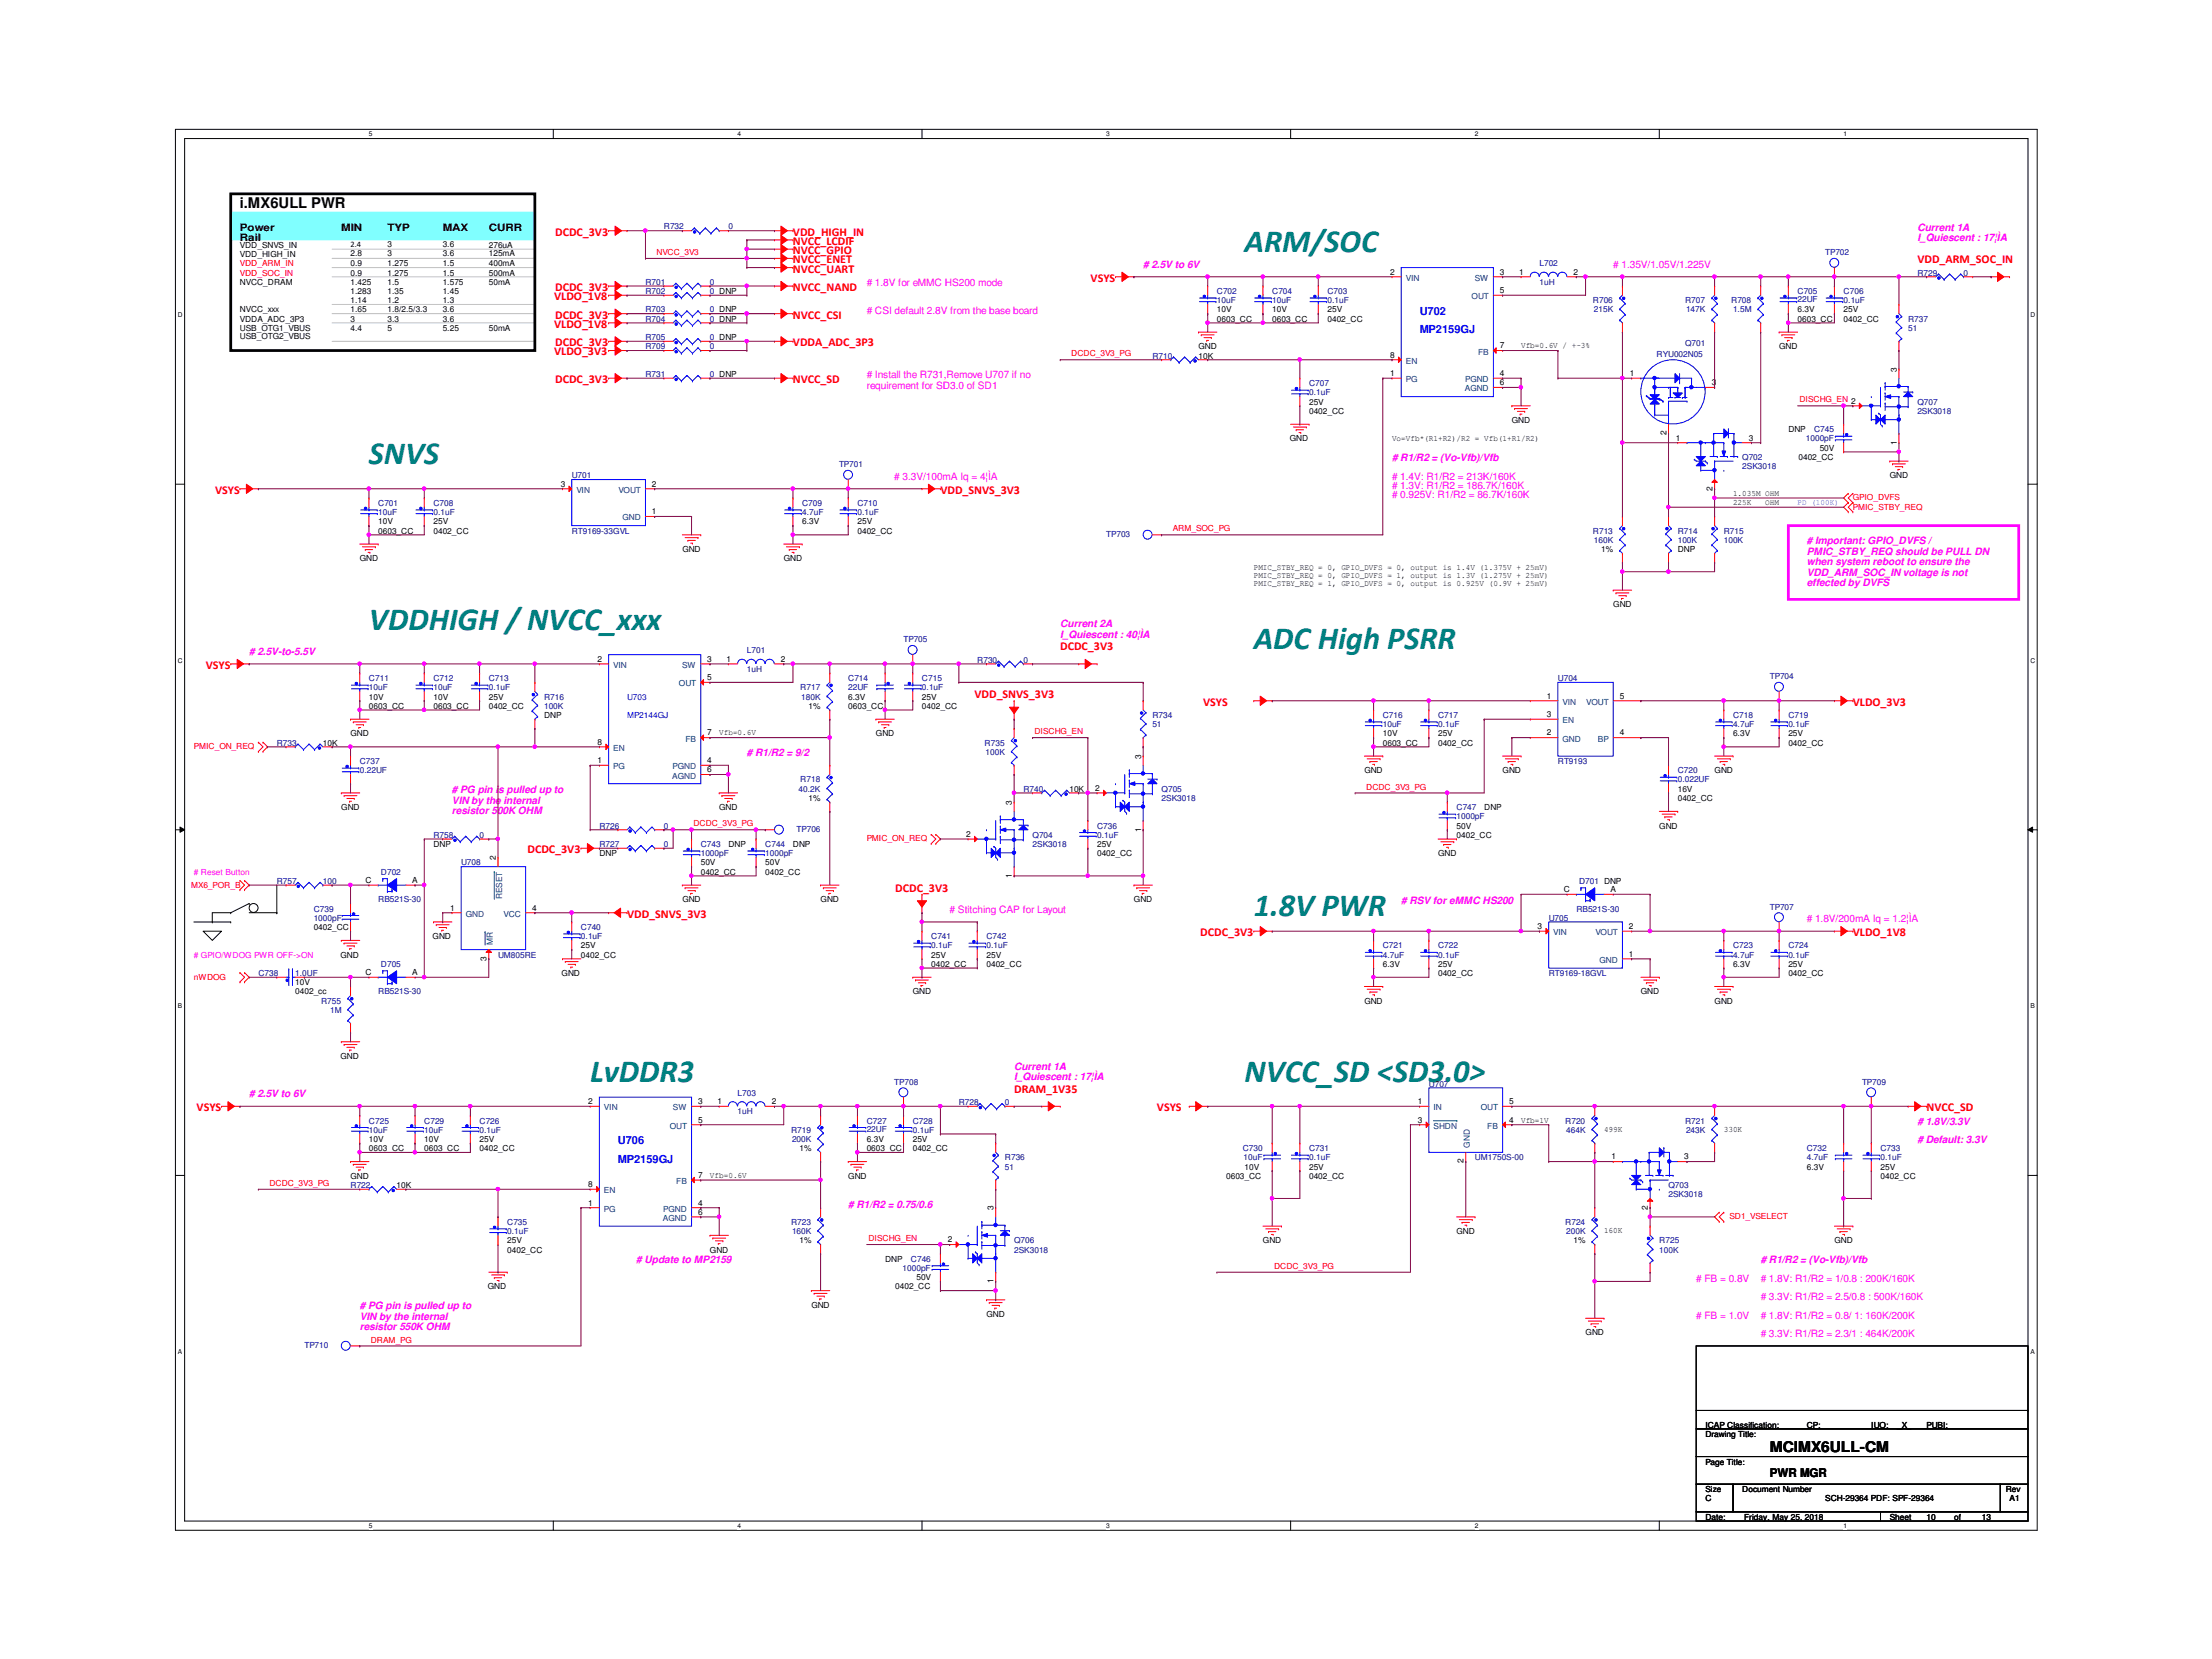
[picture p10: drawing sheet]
<svg xmlns="http://www.w3.org/2000/svg" width="610mm" height="457mm" viewBox="0 0 610 457" stroke-linecap="round" stroke-linejoin="round" font-family="sans-serif">
<defs><g id="words">
<g font-size="8.9" fill="#008080">
<text x="343" y="69.5">ARM/SOC</text>
<text x="101.7" y="127.9">SNVS</text>
<text x="101.7" y="173.7">VDDHIGH / NVCC_xxx</text>
<text x="345.5" y="178.7">ADC High PSRR</text>
<text x="345.5" y="252.4">1.8V PWR</text>
<text x="162.6" y="298.1">LvDDR3</text>
<text x="343" y="298.1">NVCC_SD &lt;SD3.0&gt;</text>
</g>
<g font-size="4.1">
<text x="66.1" y="57.2">i.MX6ULL PWR</text>
<text x="487.8" y="400.1">MCIMX6ULL-CM</text>
</g>
<g font-size="3.3" fill="#f00">
<text x="153" y="64.9">DCDC_3V3</text>
<text x="218.5" y="64.9">VDD_HIGH_IN</text>
<text x="218.5" y="67.5">NVCC_LCDIF</text>
<text x="218.5" y="70">NVCC_GPIO</text>
<text x="218.5" y="72.6">NVCC_ENET</text>
<text x="218.5" y="75.1">NVCC_UART</text>
<text x="300.6" y="77.6">VSYS</text>
<text x="528.4" y="72.6">VDD_ARM_SOC_IN</text>
<text x="152.7" y="82.7">VLDO_1V8</text>
<text x="153" y="80.2">DCDC_3V3</text>
<text x="218.5" y="80.2">NVCC_NAND</text>
<text x="153" y="87.8">DCDC_3V3</text>
<text x="218.5" y="87.8">NVCC_CSI</text>
<text x="152.7" y="90.3">VLDO_1V8</text>
<text x="153" y="95.4">DCDC_3V3</text>
<text x="218.5" y="95.4">VDDA_ADC_3P3</text>
<text x="152.7" y="98">VLDO_3V3</text>
<text x="153" y="105.6">DCDC_3V3</text>
<text x="218.5" y="105.6">NVCC_SD</text>
<text x="59.3" y="136.1">VSYS</text>
<text x="259.2" y="136.1">VDD_SNVS_3V3</text>
<text x="292.2" y="179.2">DCDC_3V3</text>
<text x="56.7" y="184.3">VSYS</text>
<text x="268.6" y="192.4">VDD_SNVS_3V3</text>
<text x="331.6" y="194.5">VSYS</text>
<text x="510.6" y="194.5">VLDO_3V3</text>
<text x="145.4" y="235.1">DCDC_3V3</text>
<text x="246.7" y="245.8">DCDC_3V3</text>
<text x="172.8" y="252.9">VDD_SNVS_3V3</text>
<text x="330.8" y="258">DCDC_3V3</text>
<text x="510.6" y="258">VLDO_1V8</text>
<text x="279.5" y="301.2">DRAM_1V35</text>
<text x="54.2" y="306.2">VSYS</text>
<text x="318.9" y="306.2">VSYS</text>
<text x="530.9" y="306.2">NVCC_SD</text>
</g>
<text font-size="3.3" x="487.8" y="407">PWR MGR</text>
<g font-size="3" fill="#00f">
<text x="391.2" y="86.8">U702</text>
<text x="391.2" y="91.9">MP2159GJ</text>
<text x="170.3" y="315.4">U706</text>
<text x="170.3" y="320.5">MP2159GJ</text>
</g>
<g font-size="2.8">
<text x="66.1" y="63.7">Power</text>
<text x="94.1" y="63.7">MIN</text>
<text x="106.8" y="63.7">TYP</text>
<text x="122" y="63.7">MAX</text>
<text x="134.7" y="63.7">CURR</text>
<text x="66.1" y="66.5">Rail</text>
</g>
<g font-size="2.8" fill="#f0f">
<text x="528.4" y="63.7">Current 1A</text>
<text x="528.4" y="66.5">I_Quiescent : 17¦ÌA</text>
<text x="315" y="73.8"># 2.5V to 6V</text>
<text x="444.6" y="73.8"># 1.35V/1.05V/1.225V</text>
<text x="238.8" y="78.9"># 1.8V for eMMC HS200 mode</text>
<text x="238.8" y="86.5"># CSI default 2.8V from the base board</text>
<text x="238.8" y="104.3"># Install the R731,Remove U707 if no</text>
<text x="238.8" y="107.2">requirement for SD3.0 of SD1</text>
<text x="383.6" y="127.2"># R1/R2 = (Vo-Vfb)/Vfb</text>
<text x="246.5" y="132.2"># 3.3V/100mA Iq = 4¦ÌA</text>
<text x="383.6" y="132.2"># 1.4V: R1/R2 = 213K/160K</text>
<text x="383.6" y="134.8"># 1.3V: R1/R2 = 186.7K/160K</text>
<text x="383.6" y="137.3"># 0.925V: R1/R2 = 86.7K/160K</text>
<text x="497.9" y="150"># Important: GPIO_DVFS /</text>
<text x="497.9" y="152.9">PMIC_STBY_REQ should be PULL DN</text>
<text x="497.9" y="155.8">when system reboot to ensure the</text>
<text x="497.9" y="158.7">VDD_ARM_SOC_IN voltage is not</text>
<text x="497.9" y="161.5">effected by DVFS</text>
<text x="292.2" y="172.9">Current 2A</text>
<text x="292.2" y="175.8">I_Quiescent : 40¦ÌA</text>
<text x="68.7" y="180.5"># 2.5V-to-5.5V</text>
<text x="205.8" y="208.4"># R1/R2 = 9/2</text>
<text x="124.5" y="218.6"># PG pin is pulled up to</text>
<text x="124.5" y="221.5">VIN by the internal</text>
<text x="124.5" y="224.4">resistor 500K OHM</text>
<text x="261.7" y="251.6"># Stitching CAP for Layout</text>
<text x="386.2" y="249.1"># RSV for eMMC HS200</text>
<text x="497.9" y="254.2"># 1.8V/200mA Iq = 1.2¦ÌA</text>
<text x="279.5" y="294.8">Current 1A</text>
<text x="279.5" y="297.7">I_Quiescent : 17¦ÌA</text>
<text x="68.7" y="302.4"># 2.5V to 6V</text>
<text x="528.4" y="310"># 1.8V/3.3V</text>
<text x="528.4" y="315.1"># Default: 3.3V</text>
<text x="233.8" y="332.9"># R1/R2 = 0.75/0.6</text>
<text x="175.3" y="348.1"># Update to MP2159</text>
<text x="467.4" y="353.2"># FB = 0.8V</text>
<text x="485.2" y="353.2"># 1.8V: R1/R2 = 1/0.8 : 200K/160K</text>
<text x="485.2" y="348.1"># R1/R2 = (Vo-Vfb)/Vfb</text>
<text x="485.2" y="358.3"># 3.3V: R1/R2 = 2.5/0.8 : 500K/160K</text>
<text x="99.1" y="360.8"># PG pin is pulled up to</text>
<text x="99.1" y="363.7">VIN by the internal</text>
<text x="467.4" y="363.4"># FB = 1.0V</text>
<text x="485.2" y="363.4"># 1.8V: R1/R2 = 0.8/ 1: 160K/200K</text>
<text x="99.1" y="366.6">resistor 550K OHM</text>
<text x="485.2" y="368.5"># 3.3V: R1/R2 = 2.3/1 : 464K/200K</text>
</g>
<g font-size="2.3" fill="#000080">
<text x="183" y="63.2">R732</text>
<text x="200.7" y="63.2">0</text>
<text x="503" y="70.4">TP702</text>
<text x="424.3" y="73.4">L702</text>
<text x="528.4" y="75.9">R729</text>
<text x="541.1" y="75.9">0</text>
<text x="177.9" y="81">R702</text>
<text x="177.9" y="78.5">R701</text>
<text x="195.7" y="81">0 DNP</text>
<text x="195.7" y="78.5">0</text>
<text x="335.4" y="81">C702</text>
<text x="335.4" y="83.6">10uF</text>
<text x="350.6" y="81">C704</text>
<text x="350.6" y="83.6">10uF</text>
<text x="365.8" y="81">C703</text>
<text x="365.8" y="83.6">0.1uF</text>
<text x="424.3" y="78.5">1uH</text>
<text x="439" y="83.6">R706</text>
<text x="464.4" y="83.6">R707</text>
<text x="477.1" y="83.6">R708</text>
<text x="495.4" y="81">C705</text>
<text x="495.4" y="83.3">22UF</text>
<text x="508.1" y="81">C706</text>
<text x="508.1" y="83.6">0.1uF</text>
<text x="177.9" y="88.6">R704</text>
<text x="177.9" y="86.1">R703</text>
<text x="195.7" y="88.6">0 DNP</text>
<text x="195.7" y="86.1">0 DNP</text>
<text x="439.3" y="86.1">215K</text>
<text x="464.7" y="86.1">147K</text>
<text x="477.6" y="86.1">1.5M</text>
<text x="525.9" y="88.6">R737</text>
<text x="177.9" y="93.7">R705</text>
<text x="195.7" y="93.7">0 DNP</text>
<text x="464.4" y="95.3">Q701</text>
<text x="525.9" y="91.2">51</text>
<text x="177.9" y="96.3">R709</text>
<text x="195.7" y="96.3">0</text>
<text x="317.6" y="98.8">R710</text>
<text x="456.5" y="98.3">RYU002N05</text>
<text x="177.9" y="103.9">R731</text>
<text x="195.7" y="103.9">0 DNP</text>
<text x="360.8" y="106.4">C707</text>
<text x="360.8" y="109">0.1uF</text>
<text x="528.4" y="111.5">Q707</text>
<text x="500" y="119.1">C745</text>
<text x="528.4" y="114">2SK3018</text>
<text x="497.7" y="121.7">1000pF</text>
<text x="157.6" y="131.8">U701</text>
<text x="231.2" y="128.8">TP701</text>
<text x="480.1" y="126.7">Q702</text>
<text x="480.1" y="129.3">2SK3018</text>
<text x="104.2" y="139.4">C701</text>
<text x="104.2" y="142">10uF</text>
<text x="119.5" y="139.4">C708</text>
<text x="119.5" y="142">0.1uF</text>
<text x="221.1" y="139.4">C709</text>
<text x="221.1" y="142">4.7uF</text>
<text x="236.3" y="139.4">C710</text>
<text x="236.3" y="142">0.1uF</text>
<text x="157.6" y="147.1">RT9169-33GVL</text>
<text x="304.9" y="148.1">TP703</text>
<text x="439" y="147.1">R713</text>
<text x="439.3" y="149.6">160K</text>
<text x="462.4" y="147.1">R714</text>
<text x="462.4" y="149.6">100K</text>
<text x="475.1" y="147.1">R715</text>
<text x="475.1" y="149.6">100K</text>
<text x="249" y="177">TP705</text>
<text x="205.8" y="180.1">L701</text>
<text x="205.8" y="185.2">1uH</text>
<text x="269.3" y="182.6">R730</text>
<text x="282" y="182.6">0</text>
<text x="101.7" y="187.7">C711</text>
<text x="101.7" y="190.2">10uF</text>
<text x="119.5" y="187.7">C712</text>
<text x="119.5" y="190.2">10uF</text>
<text x="134.7" y="187.7">C713</text>
<text x="134.7" y="190.2">0.1uF</text>
<text x="220.6" y="190.2">R717</text>
<text x="233.8" y="187.7">C714</text>
<text x="233.8" y="190.2">22UF</text>
<text x="254.1" y="187.7">C715</text>
<text x="254.1" y="190.2">0.1uF</text>
<text x="429.3" y="187.7">U704</text>
<text x="487.8" y="187.2">TP704</text>
<text x="149.9" y="192.8">R716</text>
<text x="149.9" y="195.3">100K</text>
<text x="220.8" y="192.8">180K</text>
<text x="317.6" y="197.9">R734</text>
<text x="381.1" y="197.9">C716</text>
<text x="396.3" y="197.9">C717</text>
<text x="477.6" y="197.9">C718</text>
<text x="492.8" y="197.9">C719</text>
<text x="317.6" y="200.4">51</text>
<text x="381.1" y="200.4">10uF</text>
<text x="396.3" y="200.4">0.1uF</text>
<text x="477.6" y="200.4">4.7uF</text>
<text x="492.8" y="200.4">0.1uF</text>
<text x="76.3" y="205.5">R733</text>
<text x="271.4" y="205.5">R735</text>
<text x="271.6" y="208">100K</text>
<text x="99.1" y="210.6">C737</text>
<text x="99.1" y="213.1">0.22UF</text>
<text x="220.6" y="215.6">R718</text>
<text x="429.3" y="210.6">RT9193</text>
<text x="462.4" y="213.1">C720</text>
<text x="462.4" y="215.6">0.022UF</text>
<text x="220" y="218.2">40.2K</text>
<text x="282" y="218.2">R740</text>
<text x="320.1" y="218.2">Q705</text>
<text x="320.1" y="220.7">2SK3018</text>
<text x="401.4" y="223.3">C747</text>
<text x="401.4" y="225.8">1000pF</text>
<text x="119.5" y="230.9">R758</text>
<text x="132.2" y="230.9">0</text>
<text x="165.2" y="228.3">R726</text>
<text x="165.2" y="233.4">R727</text>
<text x="183" y="228.3">0</text>
<text x="183" y="233.4">0</text>
<text x="193.1" y="233.4">C743</text>
<text x="210.9" y="233.4">C744</text>
<text x="219.5" y="229.4">TP706</text>
<text x="284.6" y="230.9">Q704</text>
<text x="284.6" y="233.4">2SK3018</text>
<text x="302.3" y="228.3">C736</text>
<text x="302.3" y="230.9">0.1uF</text>
<text x="127.1" y="238.5">U708</text>
<text x="193.1" y="236">1000pF</text>
<text x="210.9" y="236">1000pF</text>
<text x="76.3" y="243.6">R757</text>
<text x="89" y="243.6">100</text>
<text x="105" y="241">D702</text>
<text x="435.2" y="243.6">D701 DNP</text>
<text x="86.4" y="251.2">C739</text>
<text x="104.2" y="248.7">RB521S-30</text>
<text x="434.4" y="251.2">RB521S-30</text>
<text x="487.8" y="250.7">TP707</text>
<text x="86.4" y="253.7">1000pF</text>
<text x="160.1" y="256.3">C740</text>
<text x="426.8" y="253.7">U705</text>
<text x="137.2" y="263.9">UM805RE</text>
<text x="160.1" y="258.8">0.1uF</text>
<text x="256.6" y="258.8">C741</text>
<text x="256.6" y="261.4">0.1uF</text>
<text x="271.9" y="258.8">C742</text>
<text x="271.9" y="261.4">0.1uF</text>
<text x="381.1" y="261.4">C721</text>
<text x="381.1" y="263.9">4.7uF</text>
<text x="396.3" y="261.4">C722</text>
<text x="396.3" y="263.9">0.1uF</text>
<text x="477.6" y="261.4">C723</text>
<text x="477.6" y="263.9">4.7uF</text>
<text x="492.8" y="261.4">C724</text>
<text x="492.8" y="263.9">0.1uF</text>
<text x="71.2" y="269">C738</text>
<text x="81.4" y="269">1.0UF</text>
<text x="105" y="266.4">D705</text>
<text x="426.8" y="269">RT9169-18GVL</text>
<text x="104.2" y="274.1">RB521S-30</text>
<text x="88.5" y="276.6">R755</text>
<text x="91" y="279.1">1M</text>
<text x="246.5" y="299">TP708</text>
<text x="393.8" y="299.5">U707</text>
<text x="513.2" y="299">TP709</text>
<text x="203.3" y="302">L703</text>
<text x="264.2" y="304.5">R728</text>
<text x="276.9" y="304.5">0</text>
<text x="101.7" y="309.6">C725</text>
<text x="116.9" y="309.6">C729</text>
<text x="132.2" y="309.6">C726</text>
<text x="203.3" y="307.1">1uH</text>
<text x="238.8" y="309.6">C727</text>
<text x="238.8" y="311.9">22UF</text>
<text x="251.5" y="309.6">C728</text>
<text x="431.4" y="309.6">R720</text>
<text x="464.4" y="309.6">R721</text>
<text x="101.7" y="312.2">10uF</text>
<text x="116.9" y="312.2">10uF</text>
<text x="132.2" y="312.2">0.1uF</text>
<text x="218" y="312.2">R719</text>
<text x="218.3" y="314.7">200K</text>
<text x="251.5" y="312.2">0.1uF</text>
<text x="342.5" y="317.2">C730</text>
<text x="360.8" y="317.2">C731</text>
<text x="431.6" y="312.2">464K</text>
<text x="464.7" y="312.2">243K</text>
<text x="497.9" y="317.2">C732</text>
<text x="518.2" y="317.2">C733</text>
<text x="276.9" y="319.8">R736</text>
<text x="276.9" y="322.3">51</text>
<text x="342.7" y="319.8">10uF</text>
<text x="360.8" y="319.8">0.1uF</text>
<text x="406.5" y="319.8">UM1750S-00</text>
<text x="497.9" y="319.8">4.7uF</text>
<text x="518.2" y="319.8">0.1uF</text>
<text x="96.6" y="327.4">R722</text>
<text x="459.8" y="327.4">Q703</text>
<text x="459.8" y="329.9">2SK3018</text>
<text x="139.8" y="337.6">C735</text>
<text x="139.8" y="340.1">0.1uF</text>
<text x="218" y="337.6">R723</text>
<text x="218.3" y="340.1">160K</text>
<text x="431.4" y="337.6">R724</text>
<text x="431.6" y="340.1">200K</text>
<text x="251" y="347.7">C746</text>
<text x="279.5" y="342.6">Q706</text>
<text x="279.5" y="345.2">2SK3018</text>
<text x="457.3" y="342.6">R725</text>
<text x="457.3" y="345.2">100K</text>
<text x="248.8" y="350.3">1000pF</text>
<text x="83.9" y="371.6">TP710</text>
</g>
<g font-size="2.3">
<text x="66.1" y="68.3">VDD_SNVS_IN</text>
<text x="66.1" y="70.9">VDD_HIGH_IN</text>
<text x="96.6" y="68.1">2.4</text>
<text x="96.6" y="70.6">2.8</text>
<text x="106.8" y="68.1">3</text>
<text x="106.8" y="70.6">3</text>
<text x="122" y="68.1">3.6</text>
<text x="122" y="70.6">3.6</text>
<text x="134.7" y="68.3">276uA</text>
<text x="134.7" y="70.6">125mA</text>
<text x="96.6" y="73.4">0.9</text>
<text x="96.6" y="75.9">0.9</text>
<text x="106.8" y="73.4">1.275</text>
<text x="106.8" y="75.9">1.275</text>
<text x="122" y="73.4">1.5</text>
<text x="122" y="75.9">1.5</text>
<text x="134.7" y="73.4">400mA</text>
<text x="134.7" y="75.9">500mA</text>
<text x="383.1" y="75.7">2</text>
<text x="413.3" y="75.7">3</text>
<text x="418.7" y="75.7">1</text>
<text x="433.7" y="75.7">2</text>
<text x="66.1" y="78.5">NVCC_DRAM</text>
<text x="96.6" y="78.5">1.425</text>
<text x="96.6" y="81">1.283</text>
<text x="96.6" y="83.6">1.14</text>
<text x="106.8" y="78.5">1.5</text>
<text x="106.8" y="81">1.35</text>
<text x="106.8" y="83.6">1.2</text>
<text x="122" y="78.5">1.575</text>
<text x="122" y="81">1.45</text>
<text x="122" y="83.6">1.3</text>
<text x="134.7" y="78.5">50mA</text>
<text x="413.3" y="80.8">5</text>
<text x="66.1" y="86.1">NVCC_xxx</text>
<text x="66.1" y="88.6">VDDA_ADC_3P3</text>
<text x="96.6" y="86.1">1.65</text>
<text x="96.6" y="88.6">3</text>
<text x="106.8" y="86.1">1.8/2.5/3.3</text>
<text x="106.8" y="88.6">3.3</text>
<text x="122" y="86.1">3.6</text>
<text x="122" y="88.6">3.6</text>
<text x="335.4" y="88.6">0603_CC</text>
<text x="335.4" y="86.1">10V</text>
<text x="350.6" y="88.6">0603_CC</text>
<text x="350.6" y="86.1">10V</text>
<text x="365.8" y="88.6">0402_CC</text>
<text x="365.8" y="86.1">25V</text>
<text x="495.4" y="86.1">6.3V</text>
<text x="495.4" y="88.6">0603_CC</text>
<text x="508.1" y="88.6">0402_CC</text>
<text x="508.1" y="86.1">25V</text>
<text x="66.1" y="91.2">USB_OTG1_VBUS</text>
<text x="66.1" y="93.6">USB_OTG2_VBUS</text>
<text x="96.6" y="91.2">4.4</text>
<text x="106.8" y="91.2">5</text>
<text x="122" y="91.2">5.25</text>
<text x="134.7" y="91.2">50mA</text>
<text x="330.3" y="96.3">GND</text>
<text x="330.3" y="98.8">10K</text>
<text x="383.1" y="98.6">8</text>
<text x="413.3" y="96">7</text>
<text x="419.2" y="96">Vfb=0.6V / +-3%</text>
<text x="490.3" y="96.3">GND</text>
<text x="383.1" y="103.6">1</text>
<text x="413.3" y="106.2">6</text>
<text x="413.3" y="103.6">4</text>
<text x="449.2" y="103.6">1</text>
<text x="471.8" y="106.2">3</text>
<text x="522.7" y="102.4" transform="rotate(-90 522.7 102.4)">3</text>
<text x="360.8" y="111.5">25V</text>
<text x="360.8" y="114">0402_CC</text>
<text x="416.6" y="116.6">GND</text>
<text x="459.2" y="120" transform="rotate(-90 459.2 120)">2</text>
<text x="492.8" y="119.1">DNP</text>
<text x="355.4" y="121.7">GND</text>
<text x="383.6" y="121.4">Vo=Vfb*(R1+R2)/R2 = Vfb(1+R1/R2)</text>
<text x="461.9" y="121.4">1</text>
<text x="481.9" y="121.4">3</text>
<text x="501.5" y="124.2">50V</text>
<text x="522.7" y="122.5" transform="rotate(-90 522.7 122.5)">1</text>
<text x="495.6" y="126.7">0402_CC</text>
<text x="520.8" y="131.8">GND</text>
<text x="154.5" y="134.1">3</text>
<text x="179.7" y="134.1">2</text>
<text x="471.9" y="135.2" transform="rotate(-90 471.9 135.2)">2</text>
<text x="477.6" y="136.7">1.035M OHM</text>
<text x="179.7" y="141.7">1</text>
<text x="477.6" y="139.2">225K</text>
<text x="486.5" y="139.2">OHM</text>
<text x="104.2" y="147.1">0603_CC</text>
<text x="104.2" y="144.5">10V</text>
<text x="119.5" y="147.1">0402_CC</text>
<text x="119.5" y="144.5">25V</text>
<text x="221.1" y="144.5">6.3V</text>
<text x="236.3" y="147.1">0402_CC</text>
<text x="236.3" y="144.5">25V</text>
<text x="99.1" y="154.7">GND</text>
<text x="188" y="152.1">GND</text>
<text x="216" y="154.7">GND</text>
<text x="441.3" y="152.1">1%</text>
<text x="462.4" y="152.1">DNP</text>
<text x="345.5" y="157">PMIC_STBY_REQ = 0, GPIO_DVFS = 0, output is 1.4V (1.375V + 25mV)</text>
<text x="345.5" y="159.3">PMIC_STBY_REQ = 0, GPIO_DVFS = 1, output is 1.3V (1.275V + 25mV)</text>
<text x="345.5" y="161.5">PMIC_STBY_REQ = 1, GPIO_DVFS = 0, output is 0.925V (0.9V + 25mV)</text>
<text x="444.6" y="167.4">GND</text>
<text x="164.7" y="182.4">2</text>
<text x="194.9" y="182.4">3</text>
<text x="200.2" y="182.4">1</text>
<text x="215.2" y="182.4">2</text>
<text x="194.9" y="187.5">5</text>
<text x="101.7" y="195.3">0603_CC</text>
<text x="101.7" y="192.8">10V</text>
<text x="119.5" y="195.3">0603_CC</text>
<text x="119.5" y="192.8">10V</text>
<text x="134.7" y="195.3">0402_CC</text>
<text x="134.7" y="192.8">25V</text>
<text x="149.9" y="197.9">DNP</text>
<text x="222.8" y="195.3">1%</text>
<text x="233.8" y="192.8">6.3V</text>
<text x="233.8" y="195.3">0603_CC</text>
<text x="254.1" y="195.3">0402_CC</text>
<text x="254.1" y="192.8">25V</text>
<text x="426.3" y="192.5">1</text>
<text x="426.3" y="197.6">3</text>
<text x="446.4" y="192.5">5</text>
<text x="96.6" y="202.9">GND</text>
<text x="194.9" y="202.7">7</text>
<text x="198.2" y="202.7">Vfb=0.6V</text>
<text x="241.4" y="202.9">GND</text>
<text x="381.1" y="202.9">10V</text>
<text x="396.3" y="202.9">25V</text>
<text x="426.3" y="202.7">2</text>
<text x="446.4" y="202.7">4</text>
<text x="477.6" y="202.9">6.3V</text>
<text x="492.8" y="202.9">25V</text>
<text x="89" y="205.5">10K</text>
<text x="164.7" y="205.2">8</text>
<text x="314.5" y="209.1" transform="rotate(-90 314.5 209.1)">3</text>
<text x="381.1" y="205.5">0603_CC</text>
<text x="396.3" y="205.5">0402_CC</text>
<text x="492.8" y="205.5">0402_CC</text>
<text x="164.7" y="210.3">1</text>
<text x="194.9" y="210.3">4</text>
<text x="194.9" y="212.9">6</text>
<text x="376" y="213.1">GND</text>
<text x="414.1" y="213.1">GND</text>
<text x="472.5" y="213.1">GND</text>
<text x="222.8" y="220.7">1%</text>
<text x="278.9" y="221.8" transform="rotate(-90 278.9 221.8)">3</text>
<text x="294.7" y="218.2">10K</text>
<text x="301.8" y="217.9">2</text>
<text x="462.4" y="218.2">16V</text>
<text x="462.4" y="220.7">0402_CC</text>
<text x="94.1" y="223.3">GND</text>
<text x="198.2" y="223.3">GND</text>
<text x="409" y="223.3">DNP</text>
<text x="119.5" y="233.4">DNP</text>
<text x="200.7" y="233.4">DNP</text>
<text x="218.5" y="233.4">DNP</text>
<text x="266.3" y="230.6">2</text>
<text x="302.3" y="233.4">25V</text>
<text x="314.5" y="229.2" transform="rotate(-90 314.5 229.2)">1</text>
<text x="401.4" y="230.9">0402_CC</text>
<text x="401.4" y="228.3">50V</text>
<text x="457.3" y="228.3">GND</text>
<text x="136.7" y="237.1" transform="rotate(-90 136.7 237.1)">2</text>
<text x="165.2" y="236">DNP</text>
<text x="193.1" y="238.5">50V</text>
<text x="210.9" y="238.5">50V</text>
<text x="302.3" y="236">0402_CC</text>
<text x="396.3" y="236">GND</text>
<text x="100.8" y="243.3">C</text>
<text x="113.6" y="243.3">A</text>
<text x="193.1" y="241">0402_CC</text>
<text x="210.9" y="241">0402_CC</text>
<text x="278.9" y="241.9" transform="rotate(-90 278.9 241.9)">1</text>
<text x="431" y="245.9">C</text>
<text x="443.8" y="245.9">A</text>
<text x="124" y="251">1</text>
<text x="146.6" y="251">4</text>
<text x="188" y="248.7">GND</text>
<text x="226.1" y="248.7">GND</text>
<text x="312.5" y="248.7">GND</text>
<text x="86.4" y="256.3">0402_CC</text>
<text x="423.8" y="256">3</text>
<text x="448.9" y="256">2</text>
<text x="93.8" y="263.9">GND</text>
<text x="119.2" y="258.8">GND</text>
<text x="160.1" y="263.9">0402_CC</text>
<text x="160.1" y="261.4">25V</text>
<text x="256.6" y="263.9">25V</text>
<text x="271.9" y="263.9">25V</text>
<text x="448.9" y="263.7">1</text>
<text x="100.8" y="268.7">C</text>
<text x="113.6" y="268.7">A</text>
<text x="134.1" y="264.8" transform="rotate(-90 134.1 264.8)">3</text>
<text x="154.8" y="269">GND</text>
<text x="256.6" y="266.4">0402_CC</text>
<text x="271.9" y="266.4">0402_CC</text>
<text x="381.1" y="266.4">6.3V</text>
<text x="396.3" y="269">0402_CC</text>
<text x="396.3" y="266.4">25V</text>
<text x="477.6" y="266.4">6.3V</text>
<text x="492.8" y="269">0402_CC</text>
<text x="492.8" y="266.4">25V</text>
<text x="81.4" y="271.5">10V</text>
<text x="81.4" y="274.1">0402_cc</text>
<text x="251.5" y="274.1">GND</text>
<text x="452.2" y="274.1">GND</text>
<text x="376" y="276.6">GND</text>
<text x="472.5" y="276.6">GND</text>
<text x="93.8" y="291.8">GND</text>
<text x="162.1" y="304.3">2</text>
<text x="192.4" y="304.3">3</text>
<text x="197.7" y="304.3">1</text>
<text x="212.7" y="304.3">2</text>
<text x="390.7" y="304.3">1</text>
<text x="415.9" y="304.3">5</text>
<text x="192.4" y="309.4">5</text>
<text x="390.7" y="309.4">3</text>
<text x="415.9" y="309.4">4</text>
<text x="419.2" y="309.4">Vfb=1V</text>
<text x="442" y="311.9">499K</text>
<text x="475.1" y="311.9">330K</text>
<text x="101.7" y="317.2">0603_CC</text>
<text x="101.7" y="314.7">10V</text>
<text x="116.9" y="317.2">0603_CC</text>
<text x="116.9" y="314.7">10V</text>
<text x="132.2" y="317.2">0402_CC</text>
<text x="132.2" y="314.7">25V</text>
<text x="220.3" y="317.2">1%</text>
<text x="238.8" y="314.7">6.3V</text>
<text x="238.8" y="317.2">0603_CC</text>
<text x="251.5" y="317.2">0402_CC</text>
<text x="251.5" y="314.7">25V</text>
<text x="343" y="322.3">10V</text>
<text x="360.8" y="322.3">25V</text>
<text x="403.4" y="320.6" transform="rotate(-90 403.4 320.6)">2</text>
<text x="444.1" y="319.5">1</text>
<text x="464.1" y="319.5">3</text>
<text x="497.9" y="322.3">6.3V</text>
<text x="518.2" y="322.3">25V</text>
<text x="96.6" y="324.9">GND</text>
<text x="109.3" y="327.4">10K</text>
<text x="162.1" y="327.2">8</text>
<text x="192.4" y="324.6">7</text>
<text x="195.7" y="324.6">Vfb=0.6V</text>
<text x="233.8" y="324.9">GND</text>
<text x="337.9" y="324.9">0603_CC</text>
<text x="360.8" y="324.9">0402_CC</text>
<text x="518.2" y="324.9">0402_CC</text>
<text x="162.1" y="332.2">1</text>
<text x="192.4" y="334.8">6</text>
<text x="192.4" y="332.2">4</text>
<text x="273.8" y="333.6" transform="rotate(-90 273.8 333.6)">3</text>
<text x="454.2" y="333.3" transform="rotate(-90 454.2 333.3)">2</text>
<text x="401.4" y="340.1">GND</text>
<text x="442" y="339.9">160K</text>
<text x="139.8" y="345.2">0402_CC</text>
<text x="139.8" y="342.6">25V</text>
<text x="195.7" y="345.2">GND</text>
<text x="220.3" y="342.6">1%</text>
<text x="243.9" y="347.7">DNP</text>
<text x="261.2" y="342.4">2</text>
<text x="348.1" y="342.6">GND</text>
<text x="433.7" y="342.6">1%</text>
<text x="505.5" y="342.6">GND</text>
<text x="252.6" y="352.8">50V</text>
<text x="273.8" y="353.7" transform="rotate(-90 273.8 353.7)">1</text>
<text x="134.5" y="355.3">GND</text>
<text x="246.7" y="355.3">0402_CC</text>
<text x="223.6" y="360.4">GND</text>
<text x="271.9" y="363">GND</text>
<text x="437" y="368">GND</text>
<text x="470" y="396">Drawing Title:</text>
<text x="470" y="393.4">ICAP Classification:</text>
<text x="497.9" y="393.4">CP:</text>
<text x="503.5" y="393.2">___</text>
<text x="515.7" y="393.4">IUO:</text>
<text x="522.8" y="393.4">_X_</text>
<text x="530.9" y="393.4">PUBI: ___</text>
<text x="470" y="403.6">Page Title:</text>
<text x="470" y="411.2">Size</text>
<text x="470" y="413.8">C</text>
<text x="480.1" y="411.2">Document Number</text>
<text x="503" y="413.8">SCH-29364 PDF: SPF-29364</text>
<text x="552.8" y="411.2">Rev</text>
<text x="553.8" y="413.8">A1</text>
<text x="470" y="418.8">Date:</text>
<text x="480.7" y="418.8">Friday, May 25, 2018</text>
<text x="520.8" y="418.8">Sheet</text>
<text x="530.9" y="418.8">10</text>
<text x="538.6" y="418.8">of</text>
<text x="546.2" y="418.8">13</text>
</g>
<g font-size="2.3" fill="#f00">
<text x="180.9" y="70.3">NVCC_3V3</text>
<text x="66.1" y="75.9">VDD_SOC_IN</text>
<text x="66.1" y="73.4">VDD_ARM_IN</text>
<text x="295.2" y="98.2">DCDC_3V3_PG</text>
<text x="495.9" y="110.9">DISCHG_EN 2</text>
<text x="510.6" y="137.9">GPIO_DVFS</text>
<text x="510.6" y="140.5">PMIC_STBY_REQ</text>
<text x="323.2" y="146.5">ARM_SOC_PG</text>
<text x="285.1" y="202.4">DISCHG_EN</text>
<text x="53.4" y="206.5">PMIC_ON_REQ</text>
<text x="376.5" y="217.6">DCDC_3V3_PG</text>
<text x="191.1" y="227.8">DCDC_3V3_PG</text>
<text x="238.8" y="231.9">PMIC_ON_REQ</text>
<text x="52.7" y="244.6">MX6_POR_B</text>
<text x="53.4" y="270">nWDOG</text>
<text x="74.3" y="326.8">DCDC_3V3_PG</text>
<text x="476.6" y="336">SD1_VSELECT</text>
<text x="239.4" y="342.1">DISCHG_EN</text>
<text x="351.1" y="349.7">DCDC_3V3_PG</text>
<text x="102.2" y="370">DRAM_PG</text>
</g>
<g font-size="2.3" fill="#004080">
<text x="387.4" y="77.4">VIN</text>
<text x="406.4" y="77.4">SW</text>
<text x="405.6" y="82.5">OUT</text>
<text x="387.4" y="100.2">EN</text>
<text x="407.3" y="97.7">FB</text>
<text x="387.4" y="105.3">PG</text>
<text x="403.7" y="107.9">AGND</text>
<text x="403.8" y="105.3">PGND</text>
<text x="158.8" y="135.8">VIN</text>
<text x="170.4" y="135.8">VOUT</text>
<text x="171.5" y="143.4">GND</text>
<text x="169" y="184.1">VIN</text>
<text x="188" y="184.1">SW</text>
<text x="187.1" y="189.1">OUT</text>
<text x="430.6" y="194.2">VIN</text>
<text x="437.1" y="194.2">VOUT</text>
<text x="430.6" y="199.3">EN</text>
<text x="169" y="206.9">EN</text>
<text x="188.9" y="204.4">FB</text>
<text x="430.6" y="204.4">GND</text>
<text x="440.4" y="204.4">BP</text>
<text x="169" y="212">PG</text>
<text x="185.3" y="214.5">AGND</text>
<text x="185.3" y="212">PGND</text>
<text x="138.3" y="247.8" transform="rotate(-90 138.3 247.8)">RESET</text>
<text x="128.4" y="252.6">GND</text>
<text x="138.8" y="252.6">VCC</text>
<text x="428.1" y="257.7">VIN</text>
<text x="439.7" y="257.7">VOUT</text>
<text x="135.8" y="260.4" transform="rotate(-90 135.8 260.4)">MR</text>
<text x="440.8" y="265.3">GND</text>
<text x="166.5" y="306">VIN</text>
<text x="185.4" y="306">SW</text>
<text x="395.1" y="306">IN</text>
<text x="408.1" y="306">OUT</text>
<text x="184.6" y="311.1">OUT</text>
<text x="395.1" y="311.1">SHDN</text>
<text x="409.9" y="311.1">FB</text>
<text x="405" y="316.3" transform="rotate(-90 405 316.3)">GND</text>
<text x="166.5" y="328.8">EN</text>
<text x="186.4" y="326.3">FB</text>
<text x="166.5" y="333.9">PG</text>
<text x="182.8" y="333.9">PGND</text>
<text x="182.7" y="336.5">AGND</text>
</g>
<text font-size="2.3" fill="#8000ff" x="495.4" y="139.2">PD (100K)</text>
<g font-size="2.3" fill="#00f">
<text x="172.8" y="192.8">U703</text>
<text x="172.8" y="197.9">MP2144GJ</text>
</g>
<g font-size="2.3" fill="#f0f">
<text x="53.4" y="241"># Reset Button</text>
<text x="53.4" y="263.9"># GPIO/WDOG PWR OFF-&gt;ON</text>
</g>
<g font-size="1.8">
<text x="101.7" y="37.5">5</text>
<text x="203.3" y="37.5">4</text>
<text x="304.9" y="37.5">3</text>
<text x="406.5" y="37.5">2</text>
<text x="508.1" y="37.5">1</text>
<text x="49" y="87.4">D</text>
<text x="559.6" y="87.4">D</text>
<text x="49" y="182.6">C</text>
<text x="559.6" y="182.6">C</text>
<text x="49" y="277.9">B</text>
<text x="559.6" y="277.9">B</text>
<text x="49" y="373.1">A</text>
<text x="559.6" y="373.1">A</text>
<text x="101.7" y="421">5</text>
<text x="203.3" y="421">4</text>
<text x="304.9" y="421">3</text>
<text x="406.5" y="421">2</text>
<text x="508.1" y="421">1</text>
</g>
</g></defs>
<path d="M48.3 35.6h513.1v386.1h-513.1zM50.9 38.2h508v381h-508z" fill="none" stroke="#000" stroke-width=".28"/>
<g fill="#fff">
<path d="M101.7 35.9h1v2h-1z"/>
<path d="M101.7 419.4h1v2.1h-1z"/>
</g>
<path d="M152.5 35.6v2.6M152.5 419.2v2.5" fill="none" stroke="#000" stroke-width=".28"/>
<g fill="#fff">
<path d="M203.3 35.9h1v2h-1z"/>
<path d="M203.3 419.4h1v2.1h-1z"/>
</g>
<path d="M254.1 35.6v2.6M254.1 419.2v2.5" fill="none" stroke="#000" stroke-width=".28"/>
<g fill="#fff">
<path d="M304.9 35.9h1v2h-1z"/>
<path d="M304.9 419.4h1v2.1h-1z"/>
</g>
<path d="M355.7 35.6v2.6M355.7 419.2v2.5" fill="none" stroke="#000" stroke-width=".28"/>
<g fill="#fff">
<path d="M406.5 35.9h1v2h-1z"/>
<path d="M406.5 419.4h1v2.1h-1z"/>
</g>
<path d="M457.3 35.6v2.6M457.3 419.2v2.5" fill="none" stroke="#000" stroke-width=".28"/>
<g fill="#fff">
<path d="M508.1 35.9h1v2h-1z"/>
<path d="M508.1 419.4h1v2.1h-1z"/>
<path d="M49 85.8h1.3v2h-1.3z"/>
<path d="M559.6 85.8h1.2v2h-1.2z"/>
<path d="M49 181h1.3v2h-1.3z"/>
<path d="M559.6 181h1.2v2h-1.2z"/>
</g>
<path d="M48.3 133.4h2.6M558.9 133.4h2.5" fill="none" stroke="#000" stroke-width=".28"/>
<g fill="#fff">
<path d="M49 276.3h1.2v2h-1.2z"/>
<path d="M559.6 276.3h1.1v2h-1.1z"/>
</g>
<path d="M48.3 228.7h2.6M49.6 227.9l1.3 .8-1.3 .7zM558.9 228.7l1.3-.8v1.5zM558.9 228.7h2.5" fill="none" stroke="#000" stroke-width=".28"/>
<path d="M49.6 227.9l1.3 .8-1.3 .7zM558.9 228.7l1.3-.8v1.5z" fill="#000"/>
<g fill="#fff">
<path d="M49 371.5h1.1v2h-1.1z"/>
<path d="M559.6 371.5h1.1v2h-1.1z"/>
</g>
<path d="M48.3 323.9h2.6M558.9 323.9h2.5" fill="none" stroke="#000" stroke-width=".28"/>
<g fill="none" stroke="#c0c0c0" stroke-width=".28">
<path d="M91.5 68.7h55.9M91.5 71.2h55.9M91.5 73.7h55.9M91.5 76.3h55.9M147.4 68.7h.1M147.4 71.2h.1M147.4 73.7h.1M147.4 76.3h.1M91.5 83.9h55.9M91.5 86.4h55.9M91.5 89h55.9M91.5 94.1h55.9"/>
<path d="M147.4 83.9h.1M147.4 86.4h.1M147.4 89h.1M147.4 94.1h.1"/>
</g>
<path d="M63.6 58.5h83.8v7.6h-83.8z" fill-rule="evenodd" fill="#80ffff"/>
<path d="M63.6 58.5h83.8v7.6h-83.8z" fill="none" stroke="#80ffff" stroke-width=".28"/>
<path d="M63.6 53.4h83.8v43.2h-83.8z" fill="none" stroke="#000" stroke-width=".76"/>
<path d="M492.8 144.9h63.5v20.3h-63.5z" fill="none" stroke="#f0f" stroke-width=".76"/>
<g fill="none" stroke="#000" stroke-width=".28">
<path d="M53.4 254.1h10.2M56 256.6h5l-2.5 2.6zM58.5 254.1h.1M63.6 251.5h.1M63.6 254.1h.1M63.6 251.5h-5.1v2.6M68.7 249h.1M68.7 251.5h7.6M68.7 249l-5.1 2.5M76.3 251.5h.1M76.3 243.9v7.6"/>
<circle cx="69.9" cy="250.2" r="1.23"/>
</g>
<path d="M254.1 134.7h.1M254.1 134.7h1.8" fill="none" stroke="#f00" stroke-width=".28"/>
<path d="M255.9 133.4l1.7 1.3-1.7 1.3z" fill-rule="evenodd" fill="#f00"/>
<g fill="none" stroke="#f00" stroke-width=".28">
<path d="M69.4 134.7h1.8M71.2 134.7h.1M255.9 133.4l1.7 1.3-1.7 1.3zM256.4 134.7h2.8M259.2 134.7h.1M188 147.4h5.1M188.8 148.2h3.6M189.6 148.9h.1M189.6 148.9h2M190.3 149.7h.5M190.8 149.7h.1M192.4 148.2h.1"/>
<path d="M193.1 147.4h.1"/>
</g>
<path d="M67.9 133.4l1.8 1.3-1.8 1.3z" fill-rule="evenodd" fill="#f00"/>
<g fill="none" stroke="#f00" stroke-width=".28">
<path d="M66.1 134.7h.1M66.1 134.7h2.8M67.9 133.4l1.8 1.3-1.8 1.3zM99.1 149.9h5.1M99.9 150.7h3.6M100.7 151.5h.1M100.7 151.5h2M101.4 152.2h.5M101.9 152.2h.1M103.5 150.7h.1M104.2 149.9h.1M216 149.9h5.1"/>
<path d="M216.7 150.7h3.6M217.5 151.5h.1M217.5 151.5h2M218.3 152.2h.5M218.8 152.2h.1M220.3 150.7h.1M221.1 149.9h.1M505.5 256.6h.1M505.5 256.6h1.8"/>
</g>
<path d="M507.3 255.4l1.8 1.2-1.8 1.3z" fill-rule="evenodd" fill="#f00"/>
<g fill="none" stroke="#f00" stroke-width=".28">
<path d="M348.8 256.6h1.8M350.6 256.6h.1M507.3 255.4l1.8 1.2-1.8 1.3zM507.8 256.6h2.8M510.6 256.6h.1M452.2 269.3h5.1M453 270.1h3.5M453.7 270.8h.1M453.7 270.8h2.1M454.5 271.6h.5M455 271.6h.1M456.5 270.1h.1"/>
<path d="M457.3 269.3h.1"/>
</g>
<path d="M347.3 255.4l1.8 1.2-1.8 1.3z" fill-rule="evenodd" fill="#f00"/>
<g fill="none" stroke="#f00" stroke-width=".28">
<path d="M345.5 256.6h.1M345.5 256.6h2.8M347.3 255.4l1.8 1.2-1.8 1.3zM376 271.9h5.1M376.8 272.6h3.5M377.5 273.4h.1M377.5 273.4h2.1M378.3 274.2h.5M378.8 274.2h.1M380.3 272.6h.1M381.1 271.9h.1M472.5 271.9h5.1"/>
<path d="M473.3 272.6h3.5M474 273.4h.1M474 273.4h2.1M474.8 274.2h.5M475.3 274.2h.1M476.8 272.6h.1M477.6 271.9h.1M287.1 304.9h.1M287.1 304.9h1.8M233.8 320.1h.1M233.8 320.1h5M234.5 320.9h.1"/>
<path d="M234.5 320.9h3.6M235.3 321.6h2M236.1 322.4h.1M236.1 322.4h.5M237.3 321.6h.1M223.6 355.7h.1M223.6 355.7h5.1M224.4 356.4h.1M224.4 356.4h3.5M225.1 357.2h2.1M225.9 358h.1M225.9 358h.5"/>
<path d="M227.2 357.2h.1"/>
</g>
<path d="M288.9 303.6l1.8 1.3-1.8 1.3z" fill-rule="evenodd" fill="#f00"/>
<g fill="none" stroke="#f00" stroke-width=".28">
<path d="M310.7 76.3h1.8M312.5 76.3h.1M288.9 303.6l1.8 1.3-1.8 1.3zM289.4 304.9h2.8M292.2 304.9h.1M195.7 340.4h.1M195.7 340.4h5M196.4 341.2h.1M196.4 341.2h3.6M197.2 342h2M198 342.7h.1M198 342.7h.5"/>
<path d="M199.2 342h.1"/>
</g>
<path d="M309.2 75l1.8 1.3-1.8 1.3z" fill-rule="evenodd" fill="#f00"/>
<g fill="none" stroke="#f00" stroke-width=".28">
<path d="M307.4 76.3h.1M307.4 76.3h2.8M309.2 75l1.8 1.3-1.8 1.3zM548.7 76.3h.1M548.7 76.3h1.8M330.3 91.5h.1M330.3 91.5h5.1M331 92.3h.1M331 92.3h3.6M331.8 93h2M332.6 93.8h.1M332.6 93.8h.5"/>
<path d="M333.8 93h.1M490.3 91.5h.1M490.3 91.5h5.1M491.1 92.3h.1M491.1 92.3h3.5M491.8 93h2.1M492.6 93.8h.1M492.6 93.8h.5M493.9 93h.1M416.6 111.8h.1M416.6 111.8h5.1M417.4 112.6h.1"/>
<path d="M417.4 112.6h3.6M418.2 113.4h2M418.9 114.1h.1M418.9 114.1h.5M420.2 113.4h.1M444.6 162.6h.1M444.6 162.6h5.1M445.3 163.4h.1M445.3 163.4h3.6M446.1 164.2h2M446.9 164.9h.1M446.9 164.9h.5"/>
<path d="M448.1 164.2h.1"/>
</g>
<path d="M550.5 75l1.8 1.3-1.8 1.3z" fill-rule="evenodd" fill="#f00"/>
<path d="M550.5 75l1.8 1.3-1.8 1.3zM551 76.3h2.8M553.8 76.3h.1M66.9 183h1.8M68.7 183h.1" fill="none" stroke="#f00" stroke-width=".28"/>
<path d="M65.4 181.7l1.7 1.3-1.7 1.2z" fill-rule="evenodd" fill="#f00"/>
<g fill="none" stroke="#f00" stroke-width=".28">
<path d="M63.6 183h.1M63.6 183h2.8M65.4 181.7l1.7 1.3-1.7 1.2zM96.6 198.2h.1M96.6 198.2h5.1M97.4 199h.1M97.4 199h3.5M98.1 199.7h2.1M100.2 199.7h.1M241.4 198.2h.1M241.4 198.2h5.1M242.1 199h.1"/>
<path d="M242.1 199h3.6M242.9 199.7h2M244.9 199.7h.1M297.3 183h.1M297.3 183h1.7M98.9 200.5h.1M98.9 200.5h.5M198.2 218.5h.1M198.2 218.5h5.1M199 219.3h.1M199 219.3h3.5M243.7 200.5h.1"/>
<path d="M243.7 200.5h.5M199.7 220h2.1M200.5 220.8h.1M200.5 220.8h.5M201.8 220h.1M226.1 243.9h.1M226.1 243.9h5.1M226.9 244.7h.1M226.9 244.7h3.6M227.7 245.4h2M228.4 246.2h.1M228.4 246.2h.5"/>
<path d="M229.7 245.4h.1"/>
</g>
<path d="M299 181.7l1.8 1.3-1.8 1.2z" fill-rule="evenodd" fill="#f00"/>
<g fill="none" stroke="#f00" stroke-width=".28">
<path d="M299 181.7l1.8 1.3-1.8 1.2zM299.6 183h2.7M302.3 183h.1M348.8 193.1h1.8M350.6 193.1h.1M414.1 208.4h5.1M414.9 209.1h3.5M415.6 209.9h.1M415.6 209.9h2.1M416.4 210.7h.5M416.9 210.7h.1M418.4 209.1h.1"/>
<path d="M419.2 208.4h.1M472.5 208.4h5.1M473.3 209.1h3.5M474 209.9h.1M474 209.9h2.1M474.8 210.7h.5M475.3 210.7h.1M476.8 209.1h.1M477.6 208.4h.1M457.3 223.6h5.1M458 224.4h3.6M458.8 225.1h.1"/>
<path d="M458.8 225.1h2M459.6 225.9h.5M460.1 225.9h.1M461.6 224.4h.1M462.4 223.6h.1"/>
</g>
<path d="M347.3 191.9l1.8 1.2-1.8 1.3z" fill-rule="evenodd" fill="#f00"/>
<g fill="none" stroke="#f00" stroke-width=".28">
<path d="M345.5 193.1h.1M345.5 193.1h2.8M347.3 191.9l1.8 1.2-1.8 1.3zM376 208.4h5.1M376.8 209.1h3.5M377.5 209.9h.1M377.5 209.9h2.1M378.3 210.7h.5M378.8 210.7h.1M380.3 209.1h.1M381.1 208.4h.1M64.3 304.9h1.8"/>
<path d="M66.1 304.9h.1M134.7 350.6h5.1M135.5 351.4h3.5M136.2 352.1h.1M136.2 352.1h2.1M137 352.9h.5M137.5 352.9h.1M139 351.4h.1M139.8 350.6h.1"/>
</g>
<path d="M62.8 303.6l1.8 1.3-1.8 1.3z" fill-rule="evenodd" fill="#f00"/>
<g fill="none" stroke="#f00" stroke-width=".28">
<path d="M355.7 116.9h5.1M356.4 117.7h3.6M357.2 118.4h.1M357.2 118.4h2M358 119.2h.5M358.5 119.2h.1M360 117.7h.1M360.8 116.9h.1M505.5 193.1h.1M505.5 193.1h1.8M61 304.9h.1M61 304.9h2.8"/>
<path d="M62.8 303.6l1.8 1.3-1.8 1.3zM96.6 320.1h.1M96.6 320.1h5.1M97.4 320.9h.1M97.4 320.9h3.5M98.1 321.6h2.1M98.9 322.4h.1M98.9 322.4h.5M100.2 321.6h.1"/>
</g>
<path d="M507.3 191.9l1.8 1.2-1.8 1.3z" fill-rule="evenodd" fill="#f00"/>
<g fill="none" stroke="#f00" stroke-width=".28">
<path d="M507.3 191.9l1.8 1.2-1.8 1.3zM507.8 193.1h2.8M510.6 193.1h.1M331 304.9h1.8M332.8 304.9h.1M348.1 337.9h5M348.8 338.7h3.6M349.6 339.4h.1M349.6 339.4h2M352.4 338.7h.1M353.1 337.9h.1M350.4 340.2h.5"/>
<path d="M350.9 340.2h.1M437 363.3h5M437.7 364.1h3.6M438.5 364.8h.1M438.5 364.8h2M439.3 365.6h.5M439.8 365.6h.1M441.3 364.1h.1M442 363.3h.1"/>
</g>
<path d="M329.5 303.6l1.8 1.3-1.8 1.3z" fill-rule="evenodd" fill="#f00"/>
<g fill="none" stroke="#f00" stroke-width=".28">
<path d="M327.7 304.9h.1M327.7 304.9h2.8M329.5 303.6l1.8 1.3-1.8 1.3zM525.9 304.9h.1M525.9 304.9h1.7M401.4 335.4h5.1M402.2 336.1h3.5M402.9 336.9h.1M402.9 336.9h2.1M403.7 337.7h.5M404.2 337.7h.1M405.7 336.1h.1"/>
<path d="M406.5 335.4h.1M505.5 337.9h5.1M506.3 338.7h3.6M507.1 339.4h.1M507.1 339.4h2M509.9 338.7h.1M510.6 337.9h.1M507.8 340.2h.5M508.3 340.2h.1"/>
</g>
<path d="M527.6 303.6l1.8 1.3-1.8 1.3z" fill-rule="evenodd" fill="#f00"/>
<path d="M171 86.4h1.8M172.8 86.4h.1M527.6 303.6l1.8 1.3-1.8 1.3zM528.2 304.9h2.7M530.9 304.9h.1" fill="none" stroke="#f00" stroke-width=".28"/>
<path d="M169.5 85.2l1.8 1.2-1.8 1.3z" fill-rule="evenodd" fill="#f00"/>
<path d="M167.7 86.4h.1M167.7 86.4h2.8M169.5 85.2l1.8 1.2-1.8 1.3zM213.4 86.4h.1M213.4 86.4h1.8" fill="none" stroke="#f00" stroke-width=".28"/>
<path d="M215.2 85.2l1.8 1.2-1.8 1.3z" fill-rule="evenodd" fill="#f00"/>
<path d="M213.4 66.1h.1M213.4 66.1h1.8M215.2 85.2l1.8 1.2-1.8 1.3zM215.7 86.4h2.8M218.5 86.4h.1" fill="none" stroke="#f00" stroke-width=".28"/>
<path d="M215.2 64.9l1.8 1.2-1.8 1.3z" fill-rule="evenodd" fill="#f00"/>
<path d="M213.4 68.7h.1M213.4 68.7h1.8M215.2 64.9l1.8 1.2-1.8 1.3zM215.7 66.1h2.8M218.5 66.1h.1" fill="none" stroke="#f00" stroke-width=".28"/>
<path d="M215.2 67.4l1.8 1.3-1.8 1.2z" fill-rule="evenodd" fill="#f00"/>
<path d="M213.4 78.8h.1M213.4 78.8h1.8M215.2 67.4l1.8 1.3-1.8 1.2zM215.7 68.7h2.8M218.5 68.7h.1" fill="none" stroke="#f00" stroke-width=".28"/>
<path d="M215.2 77.6l1.8 1.2-1.8 1.3z" fill-rule="evenodd" fill="#f00"/>
<path d="M215.2 77.6l1.8 1.2-1.8 1.3zM215.7 78.8h2.8M218.5 78.8h.1M171 81.4h1.8M172.8 81.4h.1" fill="none" stroke="#f00" stroke-width=".28"/>
<path d="M169.5 80.1l1.8 1.3-1.8 1.2z" fill-rule="evenodd" fill="#f00"/>
<path d="M167.7 81.4h.1M167.7 81.4h2.8M169.5 80.1l1.8 1.3-1.8 1.2zM213.4 94.1h.1M213.4 94.1h1.8" fill="none" stroke="#f00" stroke-width=".28"/>
<path d="M215.2 92.8l1.8 1.3-1.8 1.2z" fill-rule="evenodd" fill="#f00"/>
<path d="M171 96.6h1.8M172.8 96.6h.1M215.2 92.8l1.8 1.3-1.8 1.2zM215.7 94.1h2.8M218.5 94.1h.1" fill="none" stroke="#f00" stroke-width=".28"/>
<path d="M169.5 95.3l1.8 1.3-1.8 1.3z" fill-rule="evenodd" fill="#f00"/>
<path d="M167.7 96.6h.1M167.7 96.6h2.8M169.5 95.3l1.8 1.3-1.8 1.3zM171 94.1h1.8M172.8 94.1h.1" fill="none" stroke="#f00" stroke-width=".28"/>
<path d="M169.5 92.8l1.8 1.3-1.8 1.2z" fill-rule="evenodd" fill="#f00"/>
<path d="M213.4 63.6h.1M213.4 63.6h1.8M167.7 94.1h.1M167.7 94.1h2.8M169.5 92.8l1.8 1.3-1.8 1.2z" fill="none" stroke="#f00" stroke-width=".28"/>
<path d="M215.2 62.3l1.8 1.3-1.8 1.3z" fill-rule="evenodd" fill="#f00"/>
<path d="M213.4 71.2h.1M213.4 71.2h1.8M215.2 62.3l1.8 1.3-1.8 1.3zM215.7 63.6h2.8M218.5 63.6h.1" fill="none" stroke="#f00" stroke-width=".28"/>
<path d="M215.2 69.9l1.8 1.3-1.8 1.3z" fill-rule="evenodd" fill="#f00"/>
<path d="M215.2 69.9l1.8 1.3-1.8 1.3zM215.7 71.2h2.8M218.5 71.2h.1M171 89h1.8M172.8 89h.1" fill="none" stroke="#f00" stroke-width=".28"/>
<path d="M169.5 87.7l1.8 1.3-1.8 1.3z" fill-rule="evenodd" fill="#f00"/>
<path d="M167.7 89h.1M167.7 89h2.8M169.5 87.7l1.8 1.3-1.8 1.3zM163.4 233.8h1.8M165.2 233.8h.1" fill="none" stroke="#f00" stroke-width=".28"/>
<path d="M161.9 232.5l1.8 1.3-1.8 1.2z" fill-rule="evenodd" fill="#f00"/>
<path d="M213.4 104.2h.1M213.4 104.2h1.8M160.1 233.8h.1M160.1 233.8h2.8M161.9 232.5l1.8 1.3-1.8 1.2z" fill="none" stroke="#f00" stroke-width=".28"/>
<path d="M215.2 103l1.8 1.2-1.8 1.3z" fill-rule="evenodd" fill="#f00"/>
<path d="M171 104.2h1.8M172.8 104.2h.1M215.2 103l1.8 1.2-1.8 1.3zM215.7 104.2h2.8M218.5 104.2h.1" fill="none" stroke="#f00" stroke-width=".28"/>
<path d="M169.5 103l1.8 1.2-1.8 1.3z" fill-rule="evenodd" fill="#f00"/>
<path d="M171 63.6h1.8M172.8 63.6h.1M167.7 104.2h.1M167.7 104.2h2.8M169.5 103l1.8 1.2-1.8 1.3z" fill="none" stroke="#f00" stroke-width=".28"/>
<path d="M169.5 62.3l1.8 1.3-1.8 1.3z" fill-rule="evenodd" fill="#f00"/>
<path d="M167.7 63.6h.1M167.7 63.6h2.8M169.5 62.3l1.8 1.3-1.8 1.3zM171 78.8h1.8M172.8 78.8h.1" fill="none" stroke="#f00" stroke-width=".28"/>
<path d="M169.5 77.6l1.8 1.2-1.8 1.3z" fill-rule="evenodd" fill="#f00"/>
<g fill="none" stroke="#f00" stroke-width=".28">
<path d="M167.7 78.8h.1M167.7 78.8h2.8M169.5 77.6l1.8 1.2-1.8 1.3zM279.5 198.2h.1M279.5 196.4v1.8M312.5 243.9h.1M312.5 243.9h5.1M313.3 244.7h.1M313.3 244.7h3.5M314 245.4h2.1M314.8 246.2h.1M314.8 246.2h.5"/>
<path d="M316.1 245.4h.1"/>
</g>
<path d="M278.2 194.9h2.6l-1.3 1.8z" fill-rule="evenodd" fill="#f00"/>
<g fill="none" stroke="#f00" stroke-width=".28">
<path d="M213.4 73.7h.1M213.4 73.7h1.8M520.8 127.1h.1M520.8 127.1h5.1M521.5 127.8h.1M521.5 127.8h3.6M522.3 128.6h2M523.1 129.4h.1M523.1 129.4h.5M524.3 128.6h.1M278.2 194.9h2.6l-1.3 1.8zM279.5 193.1h.1"/>
<path d="M279.5 193.1v2.8M271.9 358.2h.1M271.9 358.2h5M272.6 359h.1M272.6 359h3.6M273.4 359.7h2M275.4 359.7h.1M274.2 360.5h.1M274.2 360.5h.5"/>
</g>
<path d="M215.2 72.5l1.8 1.2-1.8 1.3z" fill-rule="evenodd" fill="#f00"/>
<g fill="none" stroke="#f00" stroke-width=".28">
<path d="M215.2 72.5l1.8 1.2-1.8 1.3zM215.7 73.7h2.8M218.5 73.7h.1M94.1 218.5h.1M94.1 218.5h5M94.8 219.3h.1M94.8 219.3h3.6M95.6 220h2M96.4 220.8h.1M96.4 220.8h.5M97.6 220h.1M94.1 259.2h.1"/>
<path d="M94.1 259.2h5M94.8 259.9h.1M94.8 259.9h3.6M167.7 251.5h.1M167.7 251.5h1.8M95.6 260.7h2M96.4 261.5h.1M96.4 261.5h.5M97.6 260.7h.1M94.1 287.1h.1M94.1 287.1h5M94.8 287.9h.1"/>
<path d="M94.8 287.9h3.6M95.6 288.6h2M96.4 289.4h.1M96.4 289.4h.5M97.6 288.6h.1"/>
</g>
<path d="M169.2 251.5l1.8-1.2v2.5z" fill-rule="evenodd" fill="#f00"/>
<g fill="none" stroke="#f00" stroke-width=".28">
<path d="M119.5 254.1h.1M119.5 254.1h5M120.2 254.8h.1M120.2 254.8h3.6M121 255.6h2M121.8 256.4h.1M121.8 256.4h.5M123 255.6h.1M169.2 251.5l1.8-1.2v2.5zM170 251.5h2.8M172.8 251.5h.1M254.1 251.5h.1"/>
<path d="M254.1 249.8v1.7M155 264.2h.1M155 264.2h5.1M155.8 265h.1M155.8 265h3.5M156.5 265.8h2.1M157.3 266.5h.1M157.3 266.5h.5M158.6 265.8h.1M251.5 269.3h.1M251.5 269.3h5.1M252.3 270.1h.1"/>
<path d="M252.3 270.1h3.6M253.1 270.8h2M253.8 271.6h.1M253.8 271.6h.5M255.1 270.8h.1"/>
</g>
<path d="M252.8 248.2h2.6l-1.3 1.8z" fill-rule="evenodd" fill="#f00"/>
<g fill="none" stroke="#f00" stroke-width=".28">
<path d="M177.9 134.7h2.5M180.4 134.7h.1M509.4 136h.1M509.4 138.5h.1M509.4 136l-1.3 1.2 1.3 1.3M509.4 138.5l-1.3 1.3 1.3 1.3M510.6 138.5h.1M510.6 136h.1M510.6 136l-1.2 1.2 1.2 1.3M510.6 138.5l-1.2 1.3 1.2 1.3M177.9 142.3h2.5M180.4 142.3h.1"/>
<path d="M317.6 147.4h2.5M320.1 147.4h.1M509.4 141.1h.1M510.6 141.1h.1M71.2 207.1h.1M71.2 204.6h.1M71.2 204.6l1.3 1.2-1.3 1.3M72.5 204.6h.1M72.5 207.1h.1M72.5 204.6l1.2 1.2-1.2 1.3M256.6 232.5h.1M256.6 230h.1"/>
<path d="M256.6 230l1.3 1.2-1.3 1.3M257.9 230h.1M257.9 232.5h.1M257.9 230l1.3 1.2-1.3 1.3M396.3 231.2h5.1M397.1 232h3.5M397.8 232.7h.1M397.8 232.7h2.1M398.6 233.5h.5M399.1 233.5h.1M400.6 232h.1M401.4 231.2h.1"/>
<path d="M66.1 245.2h.1M66.1 242.7h.1M66.1 242.7l1.3 1.2-1.3 1.3M67.4 242.7h.1M67.4 245.2h.1M67.4 242.7l1.3 1.2-1.3 1.3M188 243.9h.1M188 243.9h5.1M188.8 244.7h.1M188.8 244.7h3.6M189.6 245.4h2M190.3 246.2h.1"/>
<path d="M190.3 246.2h.5M191.6 245.4h.1M252.8 248.2h2.6l-1.3 1.8zM254.1 246.5h.1M254.1 246.5v2.8M66.1 270.6h.1M66.1 268.1h.1M66.1 268.1l1.3 1.2-1.3 1.3M67.4 268.1h.1M67.4 270.6h.1M67.4 268.1l1.3 1.2-1.3 1.3M473.8 334.1h.1"/>
<path d="M473.8 336.6h.1M473.8 334.1l-1.3 1.3 1.3 1.2M475.1 336.6h.1M475.1 334.1h.1M475.1 334.1l-1.3 1.3 1.3 1.2"/>
</g>
<path d="M467.4 370.9h91.5v22.9h-91.5zM467.4 393.8h91.5v7.6h-91.5zM467.4 388.7h91.5M558.9 388.7h.1M467.4 401.4h91.5v7.6h-91.5zM467.4 409h10.2v7.6h-10.2zM467.4 416.6h50.8v2.6h-50.8zM477.6 409h73.7v7.6h-73.7zM518.2 416.6h40.7v2.6h-40.7zM551.3 409h7.6v7.6h-7.6z" fill="none" stroke="#000" stroke-width=".28"/>
<g fill="none" stroke="#00f" stroke-width=".28">
<path d="M157.6 132.2h20.3v12.7h-20.3z"/>
<circle cx="316.3" cy="147.4" r="1.23"/>
</g>
<path d="M156.8 133.9l.8 .8-.8 .8z" fill="#f00"/>
<path d="M155 134.7h.1M155 134.7h2.6M156.8 133.9l.8 .8-.8 .8z" fill="none" stroke="#f00" stroke-width=".28"/>
<path d="M155.3 258.4h4.6M155.3 257.4h4.6M157.6 258.4h.1M157.6 258.4v.8M159.9 258.4h.1M159.9 257.4h.1" fill="none" stroke="#00f" stroke-width=".28"/>
<circle cx="156.6" cy="257" r=".35" fill="#00f"/>
<g fill="none" stroke="#00f" stroke-width=".28">
<path d="M157.6 257.4h.1M157.6 256.6v.8M391.5 263.5h4.6M391.5 262.5h4.6M393.8 263.5h.1M393.8 263.5v.7M396.1 263.5h.1M396.1 262.5h.1"/>
<circle cx="156.6" cy="257" r=".35"/>
</g>
<path d="M157.6 254.1h.1M157.6 254.1v2.5M157.6 259.2v2.5M157.6 261.7h.1" fill="none" stroke="#f00" stroke-width=".28"/>
<circle cx="392.8" cy="262" r=".35" fill="#00f"/>
<g fill="none" stroke="#00f" stroke-width=".28">
<path d="M231.5 141.6h4.6M231.5 140.5h4.6M233.8 141.6h.1M233.8 141.6v.7M236.1 141.6h.1M236.1 140.5h.1M393.8 262.5h.1M393.8 261.7v.8"/>
<circle cx="392.8" cy="262" r=".35"/>
</g>
<path d="M393.8 259.2h.1M393.8 259.2v2.5M393.8 266.8h.1M393.8 264.2v2.6" fill="none" stroke="#f00" stroke-width=".28"/>
<circle cx="232.8" cy="140.1" r=".35" fill="#00f"/>
<g fill="none" stroke="#00f" stroke-width=".28">
<path d="M233.8 139.8v.7M233.8 140.5h.1M376.3 200h4.5M376.3 199h4.5M378.5 200h.1M378.5 200v.7M380.8 200h.1M380.8 199h.1"/>
<circle cx="232.8" cy="140.1" r=".35"/>
</g>
<path d="M233.8 137.2h.1M233.8 137.2v2.6M233.8 144.9h.1M233.8 142.3v2.6" fill="none" stroke="#f00" stroke-width=".28"/>
<circle cx="377.6" cy="198.5" r=".35" fill="#00f"/>
<g fill="none" stroke="#00f" stroke-width=".28">
<path d="M114.6 141.6h4.6M114.6 140.5h4.6M116.9 141.6h.1M116.9 141.6v.7M119.2 141.6h.1M119.2 140.5h.1M378.5 199h.1M378.5 198.2v.8"/>
<circle cx="377.6" cy="198.5" r=".35"/>
</g>
<path d="M378.5 195.7h.1M378.5 195.7v2.5M378.5 203.3h.1M378.5 200.7v2.6" fill="none" stroke="#f00" stroke-width=".28"/>
<circle cx="116" cy="140.1" r=".35" fill="#00f"/>
<g fill="none" stroke="#00f" stroke-width=".28">
<path d="M116.9 139.8v.7M116.9 140.5h.1M278.7 204h.1M278.7 207.1h.1M278.7 210.1h.1M278.7 204l1.5 1.6M278.7 207.1l1.5 1.5M278.7 210.1l.8 .8M279.5 210.9h.1M279.5 203.3l-.8 .7M280.2 205.6h.1M280.2 208.6h.1"/>
<path d="M280.2 205.6l-1.5 1.5M280.2 208.6l-1.5 1.5"/>
<circle cx="116" cy="140.1" r=".35"/>
</g>
<path d="M116.9 137.2h.1M116.9 137.2v2.6M116.9 144.9h.1M116.9 142.3v2.6" fill="none" stroke="#f00" stroke-width=".28"/>
<circle cx="279.8" cy="204.1" r=".35" fill="#00f"/>
<g fill="none" stroke="#00f" stroke-width=".28">
<path d="M471.8 308.2h.1M471.8 311.2h.1M471.8 314.3h.1M471.8 308.2l1.5 1.5M471.8 311.2l1.5 1.6M471.8 314.3l.7 .7M472.5 315h.1M472.5 307.4l-.7 .8M473.3 309.7h.1M473.3 312.8h.1M473.3 309.7l-1.5 1.5M473.3 312.8l-1.5 1.5"/>
<circle cx="279.8" cy="204.1" r=".35"/>
</g>
<path d="M279.5 200.7h.1M279.5 213.4h.1M279.5 200.7v2.6M279.5 210.9v2.5" fill="none" stroke="#f00" stroke-width=".28"/>
<circle cx="472.9" cy="308.3" r=".35" fill="#00f"/>
<g fill="none" stroke="#00f" stroke-width=".28">
<path d="M225.4 310.7h.1M225.4 313.8h.1M225.4 316.8h.1M225.4 310.7l1.5 1.6M225.4 313.8l1.5 1.5M225.4 316.8l.7 .8M226.1 317.6h.1M226.1 310l-.7 .7M226.9 312.3h.1M226.9 315.3h.1M226.9 312.3l-1.5 1.5M226.9 315.3l-1.5 1.5"/>
<circle cx="472.9" cy="308.3" r=".35"/>
</g>
<path d="M472.5 304.9h.1M472.5 317.6h.1M472.5 304.9v2.5M472.5 315v2.6" fill="none" stroke="#f00" stroke-width=".28"/>
<circle cx="226.5" cy="310.8" r=".35" fill="#00f"/>
<g fill="none" stroke="#00f" stroke-width=".28">
<path d="M505.8 319.4h.1M505.8 318.3h.1M505.8 319.4h4.6M505.8 318.3h4.6M508.1 319.4h.1M508.1 319.4v.7"/>
<circle cx="226.5" cy="310.8" r=".35"/>
</g>
<path d="M226.1 307.4h.1M226.1 307.4v2.6M226.1 317.6v2.5M226.1 320.1h.1" fill="none" stroke="#f00" stroke-width=".28"/>
<circle cx="508.9" cy="317.9" r=".35" fill="#00f"/>
<g fill="none" stroke="#00f" stroke-width=".28">
<path d="M330.5 83.1h4.6M330.5 82.1h4.6M332.8 83.1h.1M332.8 83.1v.8M335.1 83.1h.1M335.1 82.1h.1M508.1 318.3h.1M508.1 317.6v.7"/>
<circle cx="508.9" cy="317.9" r=".35"/>
</g>
<path d="M508.1 315h.1M508.1 315v2.6M508.1 322.7h.1M508.1 320.1v2.6" fill="none" stroke="#f00" stroke-width=".28"/>
<circle cx="331.9" cy="81.7" r=".35" fill="#00f"/>
<g fill="none" stroke="#00f" stroke-width=".28">
<path d="M332.8 82.1h.1M332.8 81.4v.7M297.5 230.5h4.6M297.5 229.4h4.6M299.8 230.5h.1M299.8 230.5v.7M302.1 230.5h.1M302.1 229.4h.1"/>
<circle cx="331.9" cy="81.7" r=".35"/>
</g>
<path d="M332.8 78.8h.1M332.8 78.8v2.6M332.8 86.4h.1M332.8 83.9v2.5" fill="none" stroke="#f00" stroke-width=".28"/>
<circle cx="298.9" cy="229" r=".35" fill="#00f"/>
<g fill="none" stroke="#00f" stroke-width=".28">
<path d="M299.8 229.4h.1M299.8 228.7v.7M112.1 311.7h4.6M112.1 310.7h4.6M114.4 311.7h.1M114.4 311.7v.8M116.7 311.7h.1M116.7 310.7h.1"/>
<circle cx="298.9" cy="229" r=".35"/>
</g>
<path d="M299.8 226.1h.1M299.8 233.8h.1M299.8 226.1v2.6M299.8 231.2v2.6" fill="none" stroke="#f00" stroke-width=".28"/>
<circle cx="113.4" cy="310.3" r=".35" fill="#00f"/>
<g fill="none" stroke="#00f" stroke-width=".28">
<path d="M167.7 180.4h25.4v35.6h-25.4zM114.4 310.7h.1M114.4 310v.7"/>
<circle cx="113.4" cy="310.3" r=".35"/>
</g>
<path d="M165.2 183h.1M165.2 183h2.5M114.4 307.4h.1M114.4 315h.1M114.4 307.4v2.6M114.4 312.5v2.5" fill="none" stroke="#f00" stroke-width=".28"/>
<path d="M167 205.1l.7 .7-.7 .8z" fill="#f00"/>
<path d="M193.1 183h2.6M195.7 183h.1M165.2 205.8h.1M165.2 210.9h.1M165.2 205.8h2.5M165.2 210.9h2.5M167 205.1l.7 .7-.7 .8z" fill="none" stroke="#f00" stroke-width=".28"/>
<path d="M193.1 188l.8-.7v1.5z" fill="#f00"/>
<path d="M193.1 188l.8-.7v1.5zM193.1 188h2.6M195.7 188h.1" fill="none" stroke="#f00" stroke-width=".28"/>
<path d="M193.1 203.3l.8-.8v1.5z" fill="#f00"/>
<path d="M193.1 203.3l.8-.8v1.5zM193.1 203.3h2.6M193.1 210.9h2.6M193.1 213.4h2.6M195.7 203.3h.1M195.7 210.9h.1M195.7 213.4h.1" fill="none" stroke="#f00" stroke-width=".28"/>
<path d="M95.8 275.2h.1M95.8 278.2h.1M95.8 275.2l1.6 1.5M95.8 278.2l1.6 1.5M96.6 274.4l-.8 .8M97.4 276.7h.1M97.4 279.7h.1M97.4 276.7l-1.6 1.5M97.4 279.7l-1.6 1.6M95.8 281.3h.1M95.8 281.3l.8 .7M96.6 282h.1" fill="none" stroke="#00f" stroke-width=".28"/>
<circle cx="96.9" cy="275.2" r=".35" fill="#00f"/>
<g fill="none" stroke="#00f" stroke-width=".28">
<path d="M241.6 189.8h.1M241.6 188.8h.1M241.6 189.8h4.6M241.6 188.8h4.6M243.9 189.8h.1M243.9 189.8v.8"/>
<circle cx="96.9" cy="275.2" r=".35"/>
</g>
<path d="M96.6 271.9h.1M96.6 271.9v2.5M96.6 284.6h.1M96.6 282v2.6" fill="none" stroke="#f00" stroke-width=".28"/>
<circle cx="244.8" cy="188.4" r=".35" fill="#00f"/>
<g fill="none" stroke="#00f" stroke-width=".28">
<path d="M534.2 75.5h.1M534.2 75.5l-.7 .8M534.2 75.5l1.6 1.5M535.8 77h.1M537.3 75.5h.1M537.3 75.5l-1.5 1.5M537.3 75.5l1.5 1.5M538.8 77h.1M540.3 75.5h.1M540.3 75.5l-1.5 1.5M540.3 75.5l.8 .8M541.1 76.3h.1"/>
<path d="M243.9 188.8h.1M243.9 188v.8"/>
<circle cx="244.8" cy="188.4" r=".35"/>
</g>
<path d="M243.9 185.5h.1M243.9 193.1h.1M243.9 185.5v2.5M243.9 190.6v2.5" fill="none" stroke="#f00" stroke-width=".28"/>
<circle cx="534.3" cy="76.6" r=".35" fill="#00f"/>
<g fill="none" stroke="#00f" stroke-width=".28">
<path d="M454 342.7h.1M454 345.8h.1M454 342.7l1.5 1.6M454 345.8l1.5 1.5M454.7 348.1h.1M454.7 340.4l.8 .8M455.5 341.2h.1M455.5 344.3h.1M455.5 347.3h.1M455.5 341.2l-1.5 1.5M455.5 344.3l-1.5 1.5M455.5 347.3l-.8 .8"/>
<circle cx="534.3" cy="76.6" r=".35"/>
</g>
<path d="M530.9 76.3h.1M530.9 76.3h2.6M541.1 76.3h2.5M543.6 76.3h.1" fill="none" stroke="#f00" stroke-width=".28"/>
<circle cx="454.3" cy="341.3" r=".35" fill="#00f"/>
<g fill="none" stroke="#00f" stroke-width=".28">
<path d="M225.4 336.1h.1M225.4 339.2h.1M225.4 336.1l1.5 1.6M225.4 339.2l1.5 1.5M226.1 335.4l-.7 .7M226.9 337.7h.1M226.9 337.7l-1.5 1.5M225.4 342.2h.1M225.4 342.2l.7 .8M226.1 343h.1M226.9 340.7h.1M226.9 340.7l-1.5 1.5"/>
<circle cx="454.3" cy="341.3" r=".35"/>
</g>
<path d="M454.7 337.9h.1M454.7 337.9v2.5M454.7 350.6h.1M454.7 348.1v2.5" fill="none" stroke="#f00" stroke-width=".28"/>
<circle cx="226.5" cy="336.2" r=".35" fill="#00f"/>
<g fill="none" stroke="#00f" stroke-width=".28">
<path d="M127.1 238.8h17.8v22.9h-17.8z"/>
<circle cx="226.5" cy="336.2" r=".35"/>
</g>
<path d="M137.2 236.3h.1M137.2 236.3v2.5M124.5 251.5h.1M124.5 251.5h2.6M226.1 332.8h.1M226.1 332.8v2.6M226.1 345.5h.1M226.1 343v2.5" fill="none" stroke="#f00" stroke-width=".28"/>
<path d="M136.2 240.2h.1M136.2 240.2v7.6" fill="none" stroke="#004080" stroke-width=".28"/>
<path d="M133.9 262.5l.8-.8 .8 .8z" fill="#f00"/>
<path d="M144.9 251.5h2.5M147.4 251.5h.1M133.9 262.5l.8-.8 .8 .8zM134.7 264.2h.1M134.7 261.7v2.5" fill="none" stroke="#f00" stroke-width=".28"/>
<path d="M133.7 256.8h.1M133.7 256.8v3.6" fill="none" stroke="#004080" stroke-width=".28"/>
<path d="M488 200h4.6M488 199h4.6M490.3 200h.1M490.3 200v.7M492.6 200h.1M492.6 199h.1" fill="none" stroke="#00f" stroke-width=".28"/>
<circle cx="489.4" cy="198.5" r=".35" fill="#00f"/>
<g fill="none" stroke="#00f" stroke-width=".28">
<path d="M391.5 200h4.6M391.5 199h4.6M393.8 200h.1M393.8 200v.7M396.1 200h.1M396.1 199h.1M490.3 199h.1M490.3 198.2v.8"/>
<circle cx="489.4" cy="198.5" r=".35"/>
</g>
<path d="M490.3 195.7h.1M490.3 195.7v2.5M490.3 203.3h.1M490.3 200.7v2.6" fill="none" stroke="#f00" stroke-width=".28"/>
<circle cx="392.8" cy="198.5" r=".35" fill="#00f"/>
<g fill="none" stroke="#00f" stroke-width=".28">
<path d="M393.8 199h.1M393.8 198.2v.8M79.6 267h.1M79.6 267v4.6M80.6 267h.1M80.6 269.3h.1M80.6 267v4.6M80.6 269.3h.8"/>
<circle cx="392.8" cy="198.5" r=".35"/>
</g>
<path d="M393.8 195.7h.1M393.8 195.7v2.5M393.8 203.3h.1M393.8 200.7v2.6" fill="none" stroke="#f00" stroke-width=".28"/>
<circle cx="79.2" cy="270.2" r=".35" fill="#00f"/>
<g fill="none" stroke="#00f" stroke-width=".28">
<path d="M78.8 269.3h.8M79.6 269.3h.1M246.7 311.7h4.6M246.7 310.7h4.6M249 311.7h.1M249 311.7v.8M251.3 311.7h.1M251.3 310.7h.1"/>
<circle cx="79.2" cy="270.2" r=".35"/>
</g>
<path d="M76.3 269.3h.1M76.3 269.3h2.5M81.4 269.3h2.5M83.9 269.3h.1" fill="none" stroke="#f00" stroke-width=".28"/>
<circle cx="248.1" cy="310.3" r=".35" fill="#00f"/>
<g fill="none" stroke="#00f" stroke-width=".28">
<path d="M393.8 299.8h20.3v17.8h-20.3zM249 310.7h.1M249 310v.7"/>
<circle cx="248.1" cy="310.3" r=".35"/>
</g>
<path d="M249 307.4h.1M249 315h.1M249 307.4v2.6M249 312.5v2.5M391.2 304.9h.1M391.2 304.9h2.6M403.9 317.6v2.5M403.9 320.1h.1" fill="none" stroke="#f00" stroke-width=".28"/>
<path d="M393 309.2l.8 .8-.8 .7z" fill="#f00"/>
<path d="M391.2 310h.1M391.2 310h2.6M393 309.2l.8 .8-.8 .7z" fill="none" stroke="#f00" stroke-width=".28"/>
<path d="M395.1 308.9h6.4M401.5 308.9h.1" fill="none" stroke="#004080" stroke-width=".28"/>
<path d="M414.1 310l.8-.8v1.5z" fill="#f00"/>
<path d="M505.5 76.3h.1M505.5 73.7v2.6M251.5 183h.1M251.5 180.4v2.6M414.1 310l.8-.8v1.5zM414.1 310h2.5M414.1 304.9h2.5M416.6 310h.1M416.6 304.9h.1" fill="none" stroke="#f00" stroke-width=".28"/>
<g fill="none" stroke="#00f" stroke-width=".28">
<path d="M434.4 246.5h.1M434.4 246.5h2.6M435.7 244.7h.1M435.7 244.7h1.3v3.5M437 248.2h.1M437 248.2h1.2M438.2 248.2h.1M439.5 246.5h.1M439.5 246.5h2.5"/>
<circle cx="505.5" cy="72.4" r="1.23"/>
<circle cx="251.5" cy="179.1" r="1.23"/>
</g>
<path d="M437 246.5l2.5-1.8v3.5z" fill-rule="evenodd" fill="#00f"/>
<g fill="none" stroke="#00f" stroke-width=".28">
<path d="M104.2 243.9h.1M104.2 243.9h2.6M105.5 242.1h.1M105.5 242.1h1.3v3.6M106.8 245.7h.1M106.8 245.7h1.2M108 245.7h.1M109.3 243.9h.1M109.3 243.9h2.5M435.7 245.2h.1M435.7 244.7v.5M437 246.5l2.5-1.8v3.5z"/>
<path d="M438.2 247.7h.1M438.2 247.7v.5"/>
</g>
<path d="M431.9 246.5h.1M431.9 246.5h2.5M442 246.5h2.6M444.6 246.5h.1" fill="none" stroke="#f00" stroke-width=".28"/>
<path d="M106.8 243.9l2.5-1.8v3.6z" fill-rule="evenodd" fill="#00f"/>
<path d="M105.5 242.7h.1M105.5 242.1v.6M106.8 243.9l2.5-1.8v3.6zM108 245.2h.1M108 245.2v.5M355.9 319.4h4.6M355.9 318.3h4.6M358.2 319.4h.1M358.2 319.4v.7M360.5 319.4h.1M360.5 318.3h.1" fill="none" stroke="#00f" stroke-width=".28"/>
<path d="M101.7 243.9h.1M101.7 243.9h2.5M111.8 243.9h2.6M114.4 243.9h.1" fill="none" stroke="#f00" stroke-width=".28"/>
<circle cx="357.3" cy="317.9" r=".35" fill="#00f"/>
<g fill="none" stroke="#00f" stroke-width=".28">
<path d="M267 259.9h4.6M271.6 259.9h.1M267 260.9h4.6M269.3 260.9h.1M269.3 260.9v.8M271.6 260.9h.1M358.2 318.3h.1M358.2 317.6v.7"/>
<circle cx="357.3" cy="317.9" r=".35"/>
</g>
<path d="M358.2 315h.1M358.2 315v2.6M358.2 322.7h.1M358.2 320.1v2.6" fill="none" stroke="#f00" stroke-width=".28"/>
<circle cx="268.4" cy="259.5" r=".35" fill="#00f"/>
<g fill="none" stroke="#00f" stroke-width=".28">
<path d="M227.9 188.8h.1M227.9 191.9h.1M227.9 194.9h.1M227.9 188.8l1.5 1.5M227.9 191.9l1.5 1.5M227.9 194.9l.8 .8M228.7 195.7h.1M228.7 188l-.8 .8M229.4 190.3h.1M229.4 193.4h.1M229.4 190.3l-1.5 1.6M229.4 193.4l-1.5 1.5"/>
<path d="M269.3 259.9h.1M269.3 259.2v.7"/>
<circle cx="268.4" cy="259.5" r=".35"/>
</g>
<path d="M269.3 256.6h.1M269.3 256.6v2.6M269.3 264.2h.1M269.3 261.7v2.5" fill="none" stroke="#f00" stroke-width=".28"/>
<circle cx="229" cy="188.9" r=".35" fill="#00f"/>
<g fill="none" stroke="#00f" stroke-width=".28">
<path d="M186.3 80.6h.1M186.3 80.6l-.8 .8M186.3 80.6l1.5 1.5M187.8 82.1h.1M189.3 80.6h.1M189.3 80.6l-1.5 1.5M189.3 80.6l1.5 1.5M190.8 82.1h.1M192.4 80.6h.1M192.4 80.6l-1.6 1.5M192.4 80.6l.7 .8M193.1 81.4h.1"/>
<circle cx="229" cy="188.9" r=".35"/>
</g>
<path d="M228.7 185.5h.1M228.7 198.2h.1M228.7 185.5v2.5M228.7 195.7v2.5" fill="none" stroke="#f00" stroke-width=".28"/>
<circle cx="186.3" cy="81.7" r=".35" fill="#00f"/>
<g fill="none" stroke="#00f" stroke-width=".28">
<path d="M484.5 82.1h.1M484.5 85.2h.1M484.5 88.2h.1M484.5 82.1l1.5 1.6M484.5 85.2l1.5 1.5M484.5 88.2l.7 .8M485.2 89h.1M485.2 81.4l-.7 .7M486 83.7h.1M486 86.7h.1M486 83.7l-1.5 1.5M486 86.7l-1.5 1.5"/>
<circle cx="186.3" cy="81.7" r=".35"/>
</g>
<path d="M183 81.4h.1M183 81.4h2.5M193.1 81.4h2.6M195.7 81.4h.1" fill="none" stroke="#f00" stroke-width=".28"/>
<circle cx="485.6" cy="82.2" r=".35" fill="#00f"/>
<g fill="none" stroke="#00f" stroke-width=".28">
<path d="M186.3 103.5h.1M186.3 103.5l-.8 .7M186.3 103.5l1.5 1.5M187.8 105h.1M189.3 103.5h.1M189.3 103.5l-1.5 1.5M189.3 103.5l1.5 1.5M190.8 105h.1M192.4 103.5h.1M192.4 103.5l-1.6 1.5M192.4 103.5l.7 .7M193.1 104.2h.1"/>
<circle cx="485.6" cy="82.2" r=".35"/>
</g>
<path d="M485.2 78.8h.1M485.2 78.8v2.6M485.2 91.5h.1M485.2 89v2.5" fill="none" stroke="#f00" stroke-width=".28"/>
<circle cx="186.3" cy="104.6" r=".35" fill="#00f"/>
<g fill="none" stroke="#00f" stroke-width=".28">
<path d="M438.7 308.2h.1M438.7 311.2h.1M438.7 314.3h.1M438.7 308.2l1.6 1.5M438.7 311.2l1.6 1.6M438.7 314.3l.8 .7M439.5 315h.1M439.5 307.4l-.8 .8M440.3 309.7h.1M440.3 312.8h.1M440.3 309.7l-1.6 1.5M440.3 312.8l-1.6 1.5"/>
<circle cx="186.3" cy="104.6" r=".35"/>
</g>
<path d="M183 104.2h.1M183 104.2h2.5M193.1 104.2h2.6M195.7 104.2h.1" fill="none" stroke="#f00" stroke-width=".28"/>
<circle cx="439.8" cy="308.3" r=".35" fill="#00f"/>
<g fill="none" stroke="#00f" stroke-width=".28">
<path d="M129.9 189.8h4.6M129.9 188.8h4.6M132.2 189.8h.1M132.2 189.8v.8M134.5 189.8h.1M134.5 188.8h.1"/>
<circle cx="490.3" cy="252.8" r="1.23"/>
<circle cx="439.8" cy="308.3" r=".35"/>
<circle cx="95.3" cy="370.9" r="1.23"/>
</g>
<path d="M490.3 256.6h.1M490.3 254.1v2.5M439.5 304.9h.1M439.5 317.6h.1M439.5 304.9v2.5M439.5 315v2.6M96.6 370.9h2.5M99.1 370.9h.1" fill="none" stroke="#f00" stroke-width=".28"/>
<circle cx="131.2" cy="188.4" r=".35" fill="#00f"/>
<g fill="none" stroke="#00f" stroke-width=".28">
<path d="M132.2 188.8h.1M132.2 188v.8M251.8 259.9h4.6M256.4 259.9h.1M251.8 260.9h4.6M254.1 260.9h.1M254.1 260.9v.8M256.4 260.9h.1"/>
<circle cx="131.2" cy="188.4" r=".35"/>
</g>
<path d="M132.2 185.5h.1M132.2 193.1h.1M132.2 185.5v2.5M132.2 190.6v2.5" fill="none" stroke="#f00" stroke-width=".28"/>
<circle cx="253.1" cy="259.5" r=".35" fill="#00f"/>
<g fill="none" stroke="#00f" stroke-width=".28">
<path d="M114.6 189.8h4.6M114.6 188.8h4.6M116.9 189.8h.1M116.9 189.8v.8M119.2 189.8h.1M119.2 188.8h.1M254.1 259.9h.1M254.1 259.2v.7"/>
<circle cx="253.1" cy="259.5" r=".35"/>
</g>
<path d="M254.1 256.6h.1M254.1 256.6v2.6M254.1 264.2h.1M254.1 261.7v2.5" fill="none" stroke="#f00" stroke-width=".28"/>
<circle cx="116" cy="188.4" r=".35" fill="#00f"/>
<g fill="none" stroke="#00f" stroke-width=".28">
<path d="M116.9 188.8h.1M116.9 188v.8M127.3 311.7h4.6M127.3 310.7h4.6M129.6 311.7h.1M129.6 311.7v.8M131.9 311.7h.1M131.9 310.7h.1"/>
<circle cx="116" cy="188.4" r=".35"/>
</g>
<path d="M116.9 185.5h.1M116.9 193.1h.1M116.9 185.5v2.5M116.9 190.6v2.5" fill="none" stroke="#f00" stroke-width=".28"/>
<circle cx="128.7" cy="310.3" r=".35" fill="#00f"/>
<g fill="none" stroke="#00f" stroke-width=".28">
<path d="M99.4 141.6h4.6M99.4 140.5h4.6M101.7 141.6h.1M101.7 141.6v.7M104 141.6h.1M104 140.5h.1M129.6 310.7h.1M129.6 310v.7"/>
<circle cx="128.7" cy="310.3" r=".35"/>
</g>
<path d="M129.6 307.4h.1M129.6 315h.1M129.6 307.4v2.6M129.6 312.5v2.5" fill="none" stroke="#f00" stroke-width=".28"/>
<circle cx="100.7" cy="140.1" r=".35" fill="#00f"/>
<g fill="none" stroke="#00f" stroke-width=".28">
<path d="M101.7 139.8v.7M505.8 121.2h.1M505.8 120.2h.1M505.8 121.2h4.6M505.8 120.2h4.6M508.1 121.2h.1M508.1 121.2v.8M101.7 140.5h.1"/>
<circle cx="100.7" cy="140.1" r=".35"/>
</g>
<path d="M101.7 137.2h.1M101.7 137.2v2.6M101.7 144.9h.1M101.7 142.3v2.6" fill="none" stroke="#f00" stroke-width=".28"/>
<circle cx="508.9" cy="119.8" r=".35" fill="#00f"/>
<g fill="none" stroke="#00f" stroke-width=".28">
<path d="M508.1 119.5v.7M508.1 120.2h.1M459.1 147.2h.1M459.1 150.2h.1M459.1 147.2l1.5 1.5M459.1 150.2l1.5 1.5M459.8 152.5h.1M459.8 144.9l.8 .7M460.6 145.6h.1M460.6 148.7h.1M460.6 151.7h.1M460.6 145.6l-1.5 1.6"/>
<path d="M460.6 148.7l-1.5 1.5M460.6 151.7l-.8 .8"/>
<circle cx="508.9" cy="119.8" r=".35"/>
</g>
<path d="M508.1 116.9h.1M508.1 116.9v2.6M508.1 124.5h.1M508.1 122v2.5" fill="none" stroke="#f00" stroke-width=".28"/>
<circle cx="459.4" cy="145.7" r=".35" fill="#00f"/>
<g fill="none" stroke="#00f" stroke-width=".28">
<path d="M314.3 198h.1M314.3 198l1.5 1.5M315 195.7l.8 .7M315.8 196.4h.1M315.8 199.5h.1M315.8 196.4l-1.5 1.6M315.8 199.5l-1.5 1.5M314.3 201h.1M314.3 201l1.5 1.5M315 203.3h.1M315.8 202.5h.1M315.8 202.5l-.8 .8"/>
<circle cx="459.4" cy="145.7" r=".35"/>
</g>
<path d="M459.8 142.3h.1M459.8 155h.1M459.8 142.3v2.6M459.8 152.5v2.5" fill="none" stroke="#f00" stroke-width=".28"/>
<circle cx="314.6" cy="196.5" r=".35" fill="#00f"/>
<g fill="none" stroke="#00f" stroke-width=".28">
<path d="M104.2 269.3h.1M104.2 269.3h2.6M105.5 267.5h.1M105.5 267.5h1.3v3.6M106.8 271.1h.1M106.8 271.1h1.2M108 271.1h.1M109.3 269.3h.1M109.3 269.3h2.5"/>
<circle cx="314.6" cy="196.5" r=".35"/>
<circle cx="249" cy="301" r="1.23"/>
</g>
<path d="M315 193.1h.1M315 193.1v2.6M315 205.8h.1M315 203.3v2.5M249 304.9h.1M249 302.3v2.6" fill="none" stroke="#f00" stroke-width=".28"/>
<path d="M106.8 269.3l2.5-1.8v3.6z" fill-rule="evenodd" fill="#00f"/>
<path d="M105.5 268.1h.1M105.5 267.5v.6M106.8 269.3l2.5-1.8v3.6zM108 270.6h.1M108 270.6v.5" fill="none" stroke="#00f" stroke-width=".28"/>
<path d="M101.7 269.3h.1M101.7 269.3h2.5M111.8 269.3h2.6M114.4 269.3h.1" fill="none" stroke="#f00" stroke-width=".28"/>
<path d="M475.1 118.2l1.2 1.3-1.2 1.2z" fill="#00f"/>
<g fill="none" stroke="#00f" stroke-width=".28">
<path d="M472.3 119.5h.1M472.3 119.5v6.3M472.3 119.5h2.8M475.1 118.2l1.2 1.3-1.2 1.2zM475.1 119.5h.1M476.3 118.2h.1M476.3 118.2v2.5M476.3 119.5h1.6M477.9 119.5h.1M477.9 119.5v6.3M470 122h.1M470 122h5.1"/>
<path d="M471.3 125.8h2M472.5 127.1h.1M472.5 127.1h5.1M473.3 125.8h.1M474 125.8h2.1M475.1 122h.1M475.1 122v2.5M476.1 125.8h.1M476.8 125.8h2.1M477.9 125.8h.1M477.9 122h.1M477.9 122h2.2"/>
<path d="M478.9 125.8h.1"/>
</g>
<circle cx="477.8" cy="122" r=".48" fill="#00f"/>
<circle cx="477.8" cy="122" r=".48" fill="none" stroke="#00f" stroke-width=".28"/>
<circle cx="472.2" cy="122" r=".48" fill="#00f"/>
<circle cx="472.2" cy="122" r=".48" fill="none" stroke="#00f" stroke-width=".28"/>
<path d="M474.6 124.3h1l-.5 1.5z" fill="#00f"/>
<path d="M474.6 124.3h1l-.5 1.5z" fill="none" stroke="#00f" stroke-width=".28"/>
<path d="M467.4 125.8h2.6l-1.3 1.3z" fill="#00f"/>
<path d="M467.4 125.8h2.6l-1.3 1.3zM467.4 127.1h2.6M468.7 122h.1M468.7 129.6h.1M468.7 122h1.3M468.7 122v7.6M468.7 129.6h3.8M470 127.1h.1M472.5 129.6h.1" fill="none" stroke="#00f" stroke-width=".28"/>
<circle cx="472.5" cy="129.6" r=".48" fill="#00f"/>
<g fill="none" stroke="#00f" stroke-width=".28">
<path d="M464.9 122h.1M464.9 122h3.8M475.1 129.6h.1"/>
<circle cx="472.5" cy="129.6" r=".48"/>
</g>
<circle cx="468.7" cy="122" r=".48" fill="#00f"/>
<circle cx="468.7" cy="122" r=".48" fill="none" stroke="#00f" stroke-width=".28"/>
<path d="M468.7 127.1l1.3 1.3h-2.6z" fill="#00f"/>
<path d="M466.9 126.6h.1M466.9 126.6l.5 .5M468.7 127.1l1.3 1.3h-2.6zM470 127.1l.5 .5M470.5 127.6h.1M472.5 127.1h.1M472.5 127.1v5.1" fill="none" stroke="#00f" stroke-width=".28"/>
<path d="M471.8 132.9l.7-.7 .8 .7z" fill="#f00"/>
<path d="M462.4 122h.1M462.4 122h2.5M471.8 132.9l.7-.7 .8 .7zM472.5 134.7h.1M472.5 132.2v2.5M480.1 122h2.6M482.7 122h.1" fill="none" stroke="#f00" stroke-width=".28"/>
<path d="M135 339.7h4.5M135 338.7h4.5M137.2 339.7h.1M137.2 339.7v.7M139.5 339.7h.1M139.5 338.7h.1" fill="none" stroke="#00f" stroke-width=".28"/>
<circle cx="136.3" cy="338.2" r=".35" fill="#00f"/>
<g fill="none" stroke="#00f" stroke-width=".28">
<path d="M457.5 215.2h4.6M457.5 214.2h4.6M459.8 215.2h.1M459.8 215.2v.8M462.1 215.2h.1M462.1 214.2h.1M137.2 338.7h.1M137.2 337.9v.8"/>
<circle cx="136.3" cy="338.2" r=".35"/>
</g>
<path d="M137.2 335.4h.1M137.2 335.4v2.5M137.2 343h.1M137.2 340.4v2.6" fill="none" stroke="#f00" stroke-width=".28"/>
<circle cx="458.9" cy="213.8" r=".35" fill="#00f"/>
<g fill="none" stroke="#00f" stroke-width=".28">
<path d="M216.2 141.6h4.6M216.2 140.5h4.6M218.5 141.6h.1M218.5 141.6v.7M220.8 141.6h.1M220.8 140.5h.1M459.8 214.2h.1M459.8 213.4v.8"/>
<circle cx="458.9" cy="213.8" r=".35"/>
</g>
<path d="M459.8 210.9h.1M459.8 218.5h.1M459.8 210.9v2.5M459.8 216v2.5" fill="none" stroke="#f00" stroke-width=".28"/>
<circle cx="217.6" cy="140.1" r=".35" fill="#00f"/>
<g fill="none" stroke="#00f" stroke-width=".28">
<path d="M218.5 139.8v.7M218.5 140.5h.1M125.3 230.5h.1M125.3 230.5l-.8 .7M125.3 230.5l1.5 1.5M126.8 232h.1M128.4 230.5h.1M128.4 230.5l-1.6 1.5M128.4 230.5l1.5 1.5M129.9 232h.1M131.4 230.5h.1M131.4 230.5l-1.5 1.5"/>
<path d="M131.4 230.5l.8 .7M132.2 231.2h.1"/>
<circle cx="217.6" cy="140.1" r=".35"/>
</g>
<path d="M218.5 137.2h.1M218.5 137.2v2.6M218.5 144.9h.1M218.5 142.3v2.6" fill="none" stroke="#f00" stroke-width=".28"/>
<circle cx="125.4" cy="231.6" r=".35" fill="#00f"/>
<g fill="none" stroke="#00f" stroke-width=".28">
<path d="M173.6 227.9h.1M173.6 227.9l-.8 .8M173.6 227.9l1.5 1.5M175.1 229.4h.1M176.6 227.9h.1M176.6 227.9l-1.5 1.5M176.6 227.9l1.5 1.5M178.1 229.4h.1M179.7 227.9h.1M179.7 227.9l-1.6 1.5M179.7 227.9l.7 .8M180.4 228.7h.1"/>
<circle cx="125.4" cy="231.6" r=".35"/>
</g>
<path d="M122 231.2h.1M122 231.2h2.5M132.2 231.2h2.5M134.7 231.2h.1" fill="none" stroke="#f00" stroke-width=".28"/>
<circle cx="173.6" cy="229" r=".35" fill="#00f"/>
<g fill="none" stroke="#00f" stroke-width=".28">
<path d="M165.2 302.3h25.4v35.6h-25.4z"/>
<circle cx="173.6" cy="229" r=".35"/>
</g>
<path d="M170.3 228.7h.1M170.3 228.7h2.5M180.4 228.7h2.6M183 228.7h.1M190.6 304.9h2.5M190.6 310h2.5M193.1 304.9h.1M193.1 310h.1M190.6 335.4h2.5M190.6 332.8h2.5M193.1 335.4h.1M193.1 332.8h.1" fill="none" stroke="#f00" stroke-width=".28"/>
<path d="M190.6 325.2l.7-.8v1.6z" fill="#f00"/>
<path d="M190.6 325.2l.7-.8v1.6zM190.6 325.2h2.5M193.1 325.2h.1" fill="none" stroke="#f00" stroke-width=".28"/>
<path d="M164.4 327l.8 .7-.8 .8z" fill="#f00"/>
<path d="M162.6 304.9h.1M162.6 304.9h2.6M162.6 327.7h.1M162.6 332.8h.1M162.6 327.7h2.6M162.6 332.8h2.6M164.4 327l.8 .7-.8 .8z" fill="none" stroke="#f00" stroke-width=".28"/>
<path d="M191.3 62.8h.1M191.3 62.8l-.7 .8M191.3 62.8l1.6 1.5M192.9 64.3h.1M194.4 62.8h.1M194.4 62.8l-1.5 1.5M194.4 62.8l1.5 1.5M195.9 64.3h.1M197.4 62.8h.1M197.4 62.8l-1.5 1.5M197.4 62.8l.8 .8M198.2 63.6h.1" fill="none" stroke="#00f" stroke-width=".28"/>
<circle cx="191.4" cy="63.9" r=".35" fill="#00f"/>
<g fill="none" stroke="#00f" stroke-width=".28">
<path d="M81.4 205.8h.1M82.1 205.1h.1M82.1 205.1l1.6 1.5M82.1 205.1l-.7 .7M83.7 206.6h.1M85.2 205.1h.1M85.2 205.1l1.5 1.5M85.2 205.1l-1.5 1.5M86.7 206.6h.1M88.2 205.1h.1M88.2 205.1l.8 .7M88.2 205.1l-1.5 1.5"/>
<circle cx="191.4" cy="63.9" r=".35"/>
</g>
<path d="M188 63.6h.1M188 63.6h2.6M198.2 63.6h2.5M200.7 63.6h.1" fill="none" stroke="#f00" stroke-width=".28"/>
<circle cx="88" cy="206.2" r=".35" fill="#00f"/>
<g fill="none" stroke="#00f" stroke-width=".28">
<path d="M446.4 82.1h.1M446.4 85.2h.1M446.4 88.2h.1M446.4 82.1l1.5 1.6M446.4 85.2l1.5 1.5M446.4 88.2l.7 .8M447.1 89h.1M447.1 81.4l-.7 .7M447.9 83.7h.1M447.9 86.7h.1M447.9 83.7l-1.5 1.5M447.9 86.7l-1.5 1.5"/>
<circle cx="88" cy="206.2" r=".35"/>
</g>
<path d="M78.8 205.8h.1M78.8 205.8h2.6M89 205.8h2.5M91.5 205.8h.1" fill="none" stroke="#f00" stroke-width=".28"/>
<circle cx="447.5" cy="82.2" r=".35" fill="#00f"/>
<g fill="none" stroke="#00f" stroke-width=".28">
<path d="M186.3 95.8h.1M186.3 95.8l-.8 .8M186.3 95.8l1.5 1.6M187.8 97.4h.1M189.3 95.8h.1M189.3 95.8l-1.5 1.6M189.3 95.8l1.5 1.6M190.8 97.4h.1M192.4 95.8h.1M192.4 95.8l-1.6 1.6M192.4 95.8l.7 .8M193.1 96.6h.1"/>
<circle cx="447.5" cy="82.2" r=".35"/>
</g>
<path d="M447.1 78.8h.1M447.1 78.8v2.6M447.1 91.5h.1M447.1 89v2.5" fill="none" stroke="#f00" stroke-width=".28"/>
<circle cx="186.3" cy="96.9" r=".35" fill="#00f"/>
<g fill="none" stroke="#00f" stroke-width=".28">
<path d="M82.1 243.2h.1M82.1 243.2l-.7 .7M82.1 243.2l1.6 1.5M83.7 244.7h.1M85.2 243.2h.1M85.2 243.2l-1.5 1.5M85.2 243.2l1.5 1.5M86.7 244.7h.1M88.2 243.2h.1M88.2 243.2l-1.5 1.5M88.2 243.2l.8 .7M89 243.9h.1"/>
<circle cx="186.3" cy="96.9" r=".35"/>
</g>
<path d="M183 96.6h.1M183 96.6h2.5M193.1 96.6h2.6M195.7 96.6h.1" fill="none" stroke="#f00" stroke-width=".28"/>
<circle cx="82.2" cy="244.3" r=".35" fill="#00f"/>
<g fill="none" stroke="#00f" stroke-width=".28">
<path d="M503.3 83.1h4.5M503.3 82.1h4.5M505.5 83.1h.1M505.5 83.1v.8M507.8 83.1h.1M507.8 82.1h.1"/>
<circle cx="82.2" cy="244.3" r=".35"/>
<circle cx="515.7" cy="301" r="1.23"/>
</g>
<path d="M78.8 243.9h.1M78.8 243.9h2.6M89 243.9h2.5M91.5 243.9h.1M515.7 304.9h.1M515.7 302.3v2.6" fill="none" stroke="#f00" stroke-width=".28"/>
<circle cx="504.6" cy="81.7" r=".35" fill="#00f"/>
<g fill="none" stroke="#00f" stroke-width=".28">
<path d="M505.5 82.1h.1M505.5 81.4v.7M438.7 336.1h.1M438.7 339.2h.1M438.7 336.1l1.6 1.6M438.7 339.2l1.6 1.5M439.5 335.4l-.8 .7M440.3 337.7h.1M440.3 337.7l-1.6 1.5M438.7 342.2h.1M438.7 342.2l.8 .8M439.5 343h.1"/>
<path d="M440.3 340.7h.1M440.3 340.7l-1.6 1.5"/>
<circle cx="504.6" cy="81.7" r=".35"/>
</g>
<path d="M505.5 78.8h.1M505.5 78.8v2.6M505.5 86.4h.1M505.5 83.9v2.5" fill="none" stroke="#f00" stroke-width=".28"/>
<circle cx="439.8" cy="336.2" r=".35" fill="#00f"/>
<g fill="none" stroke="#00f" stroke-width=".28">
<path d="M186.3 78.1h.1M186.3 78.1l-.8 .7M186.3 78.1l1.5 1.5M187.8 79.6h.1M189.3 78.1h.1M189.3 78.1l-1.5 1.5M189.3 78.1l1.5 1.5M190.8 79.6h.1M192.4 78.1h.1M192.4 78.1l-1.6 1.5M192.4 78.1l.7 .7M193.1 78.8h.1"/>
<circle cx="439.8" cy="336.2" r=".35"/>
</g>
<path d="M439.5 332.8h.1M439.5 332.8v2.6M439.5 345.5h.1M439.5 343v2.5" fill="none" stroke="#f00" stroke-width=".28"/>
<circle cx="186.3" cy="79.2" r=".35" fill="#00f"/>
<g fill="none" stroke="#00f" stroke-width=".28">
<path d="M488 263.5h4.6M488 262.5h4.6M490.3 263.5h.1M490.3 263.5v.7M492.6 263.5h.1M492.6 262.5h.1"/>
<circle cx="186.3" cy="79.2" r=".35"/>
</g>
<path d="M183 78.8h.1M183 78.8h2.5M193.1 78.8h2.6M195.7 78.8h.1" fill="none" stroke="#f00" stroke-width=".28"/>
<circle cx="489.4" cy="262" r=".35" fill="#00f"/>
<g fill="none" stroke="#00f" stroke-width=".28">
<path d="M490.3 262.5h.1M490.3 261.7v.8M234 311.7h4.6M234 310.7h4.6M236.3 311.7h.1M236.3 311.7v.8M238.6 311.7h.1M238.6 310.7h.1"/>
<circle cx="489.4" cy="262" r=".35"/>
</g>
<path d="M490.3 259.2h.1M490.3 259.2v2.5M490.3 266.8h.1M490.3 264.2v2.6" fill="none" stroke="#f00" stroke-width=".28"/>
<circle cx="235.4" cy="310.3" r=".35" fill="#00f"/>
<g fill="none" stroke="#00f" stroke-width=".28">
<path d="M227.9 214.2h.1M227.9 217.3h.1M227.9 214.2l1.5 1.5M227.9 217.3l1.5 1.5M228.7 213.4l-.8 .8M229.4 215.7h.1M229.4 218.8h.1M229.4 215.7l-1.5 1.6M229.4 218.8l-1.5 1.5M227.9 220.3h.1M227.9 220.3l.8 .8M228.7 221.1h.1"/>
<path d="M236.3 310.7h.1M236.3 310v.7"/>
<circle cx="235.4" cy="310.3" r=".35"/>
</g>
<path d="M236.3 307.4h.1M236.3 315h.1M236.3 307.4v2.6M236.3 312.5v2.5" fill="none" stroke="#f00" stroke-width=".28"/>
<circle cx="229" cy="214.3" r=".35" fill="#00f"/>
<g fill="none" stroke="#00f" stroke-width=".28">
<path d="M471.8 82.1h.1M471.8 85.2h.1M471.8 88.2h.1M471.8 82.1l1.5 1.6M471.8 85.2l1.5 1.5M471.8 88.2l.7 .8M472.5 89h.1M472.5 81.4l-.7 .7M473.3 83.7h.1M473.3 86.7h.1M473.3 83.7l-1.5 1.5M473.3 86.7l-1.5 1.5"/>
<circle cx="229" cy="214.3" r=".35"/>
</g>
<path d="M228.7 210.9h.1M228.7 210.9v2.5M228.7 223.6h.1M228.7 221.1v2.5" fill="none" stroke="#f00" stroke-width=".28"/>
<circle cx="472.9" cy="82.2" r=".35" fill="#00f"/>
<g fill="none" stroke="#00f" stroke-width=".28">
<path d="M186.3 88.2h.1M186.3 88.2l-.8 .8M186.3 88.2l1.5 1.5M187.8 89.7h.1M189.3 88.2h.1M189.3 88.2l-1.5 1.5M189.3 88.2l1.5 1.5M190.8 89.7h.1M192.4 88.2h.1M192.4 88.2l-1.6 1.5M192.4 88.2l.7 .8M193.1 89h.1"/>
<circle cx="472.9" cy="82.2" r=".35"/>
</g>
<path d="M472.5 78.8h.1M472.5 78.8v2.6M472.5 91.5h.1M472.5 89v2.5" fill="none" stroke="#f00" stroke-width=".28"/>
<circle cx="186.3" cy="89.3" r=".35" fill="#00f"/>
<g fill="none" stroke="#00f" stroke-width=".28">
<path d="M275.2 182.2h.1M275.2 182.2l-.8 .8M275.2 182.2l1.5 1.5M276.7 183.7h.1M278.2 182.2h.1M278.2 182.2l-1.5 1.5M278.2 182.2l1.5 1.5M279.7 183.7h.1M281.3 182.2h.1M281.3 182.2l-1.6 1.5M281.3 182.2l.7 .8M282 183h.1"/>
<circle cx="186.3" cy="89.3" r=".35"/>
</g>
<path d="M183 89h.1M183 89h2.5M193.1 89h2.6M195.7 89h.1" fill="none" stroke="#f00" stroke-width=".28"/>
<circle cx="275.2" cy="183.3" r=".35" fill="#00f"/>
<g fill="none" stroke="#00f" stroke-width=".28">
<path d="M426.8 254.1h20.3v12.7h-20.3z"/>
<circle cx="275.2" cy="183.3" r=".35"/>
</g>
<path d="M271.9 183h.1M271.9 183h2.5M282 183h2.6M284.6 183h.1M447.1 256.6h2.6M449.7 256.6h.1M447.1 264.2h2.6M449.7 264.2h.1" fill="none" stroke="#f00" stroke-width=".28"/>
<path d="M426 255.9l.8 .7-.8 .8z" fill="#f00"/>
<path d="M424.3 256.6h.1M424.3 256.6h2.5M426 255.9l.8 .7-.8 .8z" fill="none" stroke="#f00" stroke-width=".28"/>
<path d="M276.9 339.2l1.3 1.2h-2.5z" fill="#00f"/>
<g fill="none" stroke="#00f" stroke-width=".28">
<path d="M269.3 337.9v5.1M270.6 339.4h.1M270.6 336.6h.1M270.6 337.7h.1M270.6 336.6v2.1M270.6 339.4v2.1M270.6 337.7h6.3M274.4 337.7h.1M274.4 335.4v2.3M275.7 339.2h2.5M276.9 339.2l1.3 1.2h-2.5zM276.9 337.7h.1"/>
<path d="M276.9 337.7v1.5M278.2 339.2h.1M269.3 343h.1M270.6 342.2h.1M270.6 342.2v2.1M270.6 343.2h6.3M271.9 340.4h2.5M274.4 340.4h.1M274.4 345.5h.1M274.4 340.4v5.1M276.9 343.2h.1M276.9 340.4h.1"/>
<path d="M276.9 340.4v2.8"/>
</g>
<circle cx="274.4" cy="337.6" r=".48" fill="#00f"/>
<circle cx="274.4" cy="337.6" r=".48" fill="none" stroke="#00f" stroke-width=".28"/>
<circle cx="274.4" cy="343.2" r=".48" fill="#00f"/>
<circle cx="274.4" cy="343.2" r=".48" fill="none" stroke="#00f" stroke-width=".28"/>
<path d="M270.6 340.4l1.5-.5v1.1z" fill="#00f"/>
<path d="M270.6 340.4l1.5-.5v1.1z" fill="none" stroke="#00f" stroke-width=".28"/>
<path d="M269.3 346.8l1.3-1.3v2.6z" fill="#00f"/>
<path d="M266.8 346.8h.1M266.8 343h.1M266.8 346.8h7.6M266.8 343v3.8M269.3 346.8l1.3-1.3v2.6zM269.3 345.5h.1M269.3 345.5v2.6M274.4 346.8h.1M274.4 345.5v1.3" fill="none" stroke="#00f" stroke-width=".28"/>
<circle cx="266.7" cy="342.9" r=".48" fill="#00f"/>
<g fill="none" stroke="#00f" stroke-width=".28">
<path d="M266.8 340.4h.1M274.4 350.6h.1M274.4 346.8v3.8"/>
<circle cx="266.7" cy="342.9" r=".48"/>
</g>
<circle cx="274.4" cy="346.7" r=".48" fill="#00f"/>
<circle cx="274.4" cy="346.7" r=".48" fill="none" stroke="#00f" stroke-width=".28"/>
<path d="M268.1 345.5l1.2 1.3-1.2 1.3z" fill="#00f"/>
<path d="M264.2 343h5.1M268.1 345.5l1.2 1.3-1.2 1.3zM268.8 345h.1M268.8 345l.5 .5M269.3 343h.1M269.3 348.1l.5 .5M269.8 348.6h.1" fill="none" stroke="#00f" stroke-width=".28"/>
<path d="M263.5 342.2l.7 .8-.7 .7z" fill="#f00"/>
<path d="M274.4 332.8h.1M274.4 332.8v2.6M261.7 343h.1M261.7 343h2.5M263.5 342.2l.7 .8-.7 .7zM274.4 353.1h.1M274.4 350.6v2.5" fill="none" stroke="#f00" stroke-width=".28"/>
<path d="M348.3 319.4h.1M348.3 318.3h.1M348.3 319.4h4.6M348.3 318.3h4.6M350.6 319.4h.1M350.6 319.4v.7" fill="none" stroke="#00f" stroke-width=".28"/>
<circle cx="351.4" cy="317.9" r=".35" fill="#00f"/>
<g fill="none" stroke="#00f" stroke-width=".28">
<path d="M396.6 225.4h4.6M396.6 224.4h4.6M398.9 225.4h.1M398.9 225.4v.7M401.2 225.4h.1M401.2 224.4h.1M350.6 318.3h.1M350.6 317.6v.7"/>
<circle cx="351.4" cy="317.9" r=".35"/>
</g>
<path d="M350.6 315h.1M350.6 315v2.6M350.6 322.7h.1M350.6 320.1v2.6" fill="none" stroke="#f00" stroke-width=".28"/>
<circle cx="397.9" cy="223.9" r=".35" fill="#00f"/>
<g fill="none" stroke="#00f" stroke-width=".28">
<path d="M398.9 224.4h.1M398.9 223.6v.8M96.9 311.7h4.5M96.9 310.7h4.5M99.1 311.7h.1M99.1 311.7v.8M101.4 311.7h.1M101.4 310.7h.1"/>
<circle cx="397.9" cy="223.9" r=".35"/>
</g>
<path d="M398.9 221.1h.1M398.9 228.7h.1M398.9 221.1v2.5M398.9 226.1v2.6" fill="none" stroke="#f00" stroke-width=".28"/>
<circle cx="98.2" cy="310.3" r=".35" fill="#00f"/>
<g fill="none" stroke="#00f" stroke-width=".28">
<path d="M99.1 310.7h.1M99.1 310v.7M273.6 319.9h.1M273.6 319.9l1.6 1.5M274.4 317.6l.8 .7M275.2 318.3h.1M275.2 318.3l-1.6 1.6M273.6 322.9h.1M273.6 322.9l1.6 1.5M274.4 325.2h.1M275.2 321.4h.1M275.2 324.4h.1"/>
<path d="M275.2 321.4l-1.6 1.5M275.2 324.4l-.8 .8"/>
<circle cx="98.2" cy="310.3" r=".35"/>
</g>
<path d="M99.1 307.4h.1M99.1 315h.1M99.1 307.4v2.6M99.1 312.5v2.5" fill="none" stroke="#f00" stroke-width=".28"/>
<circle cx="274" cy="318.4" r=".35" fill="#00f"/>
<g fill="none" stroke="#00f" stroke-width=".28">
<path d="M270.1 304.1h.1M270.1 304.1l-.8 .8M270.1 304.1l1.5 1.5M271.6 305.6h.1M273.1 304.1h.1M273.1 304.1l-1.5 1.5M273.1 304.1l1.6 1.5M274.7 305.6h.1M276.2 304.1h.1M276.2 304.1l-1.5 1.5M276.2 304.1l.7 .8M276.9 304.9h.1"/>
<circle cx="274" cy="318.4" r=".35"/>
</g>
<path d="M274.4 315h.1M274.4 315v2.6M274.4 327.7h.1M274.4 325.2v2.5" fill="none" stroke="#f00" stroke-width=".28"/>
<circle cx="270.2" cy="305.2" r=".35" fill="#00f"/>
<g fill="none" stroke="#00f" stroke-width=".28">
<path d="M186.3 93.3h.1M186.3 93.3l-.8 .8M186.3 93.3l1.5 1.5M187.8 94.8h.1M189.3 93.3h.1M189.3 93.3l-1.5 1.5M189.3 93.3l1.5 1.5M190.8 94.8h.1M192.4 93.3h.1M192.4 93.3l-1.6 1.5M192.4 93.3l.7 .8M193.1 94.1h.1"/>
<circle cx="270.2" cy="305.2" r=".35"/>
</g>
<path d="M266.8 304.9h.1M266.8 304.9h2.5M276.9 304.9h2.6M279.5 304.9h.1" fill="none" stroke="#f00" stroke-width=".28"/>
<circle cx="186.3" cy="94.4" r=".35" fill="#00f"/>
<g fill="none" stroke="#00f" stroke-width=".28">
<path d="M96.9 189.8h4.5M96.9 188.8h4.5M99.1 189.8h.1M99.1 189.8v.8M101.4 189.8h.1M101.4 188.8h.1"/>
<circle cx="186.3" cy="94.4" r=".35"/>
<circle cx="233.7" cy="130.8" r="1.23"/>
<circle cx="214.7" cy="228.6" r="1.23"/>
</g>
<path d="M183 94.1h.1M183 94.1h2.5M193.1 94.1h2.6M195.7 94.1h.1M233.8 134.7h.1M233.8 132.2v2.5M210.9 228.7h.1M210.9 228.7h2.5" fill="none" stroke="#f00" stroke-width=".28"/>
<circle cx="98.2" cy="188.4" r=".35" fill="#00f"/>
<g fill="none" stroke="#00f" stroke-width=".28">
<path d="M322.7 99.1h.1M323.4 98.4h.1M323.4 98.4l1.6 1.5M323.4 98.4l-.7 .7M325 99.9h.1M326.5 98.4h.1M326.5 98.4l1.5 1.5M326.5 98.4l-1.5 1.5M328 99.9h.1M329.5 98.4h.1M329.5 98.4l.8 .7M329.5 98.4l-1.5 1.5"/>
<path d="M99.1 188.8h.1M99.1 188v.8"/>
<circle cx="98.2" cy="188.4" r=".35"/>
</g>
<path d="M99.1 185.5h.1M99.1 193.1h.1M99.1 185.5v2.5M99.1 190.6v2.5" fill="none" stroke="#f00" stroke-width=".28"/>
<circle cx="329.3" cy="99.5" r=".35" fill="#00f"/>
<g fill="none" stroke="#00f" stroke-width=".28">
<path d="M186.3 85.7h.1M186.3 85.7l-.8 .7M186.3 85.7l1.5 1.5M187.8 87.2h.1M189.3 85.7h.1M189.3 85.7l-1.5 1.5M189.3 85.7l1.5 1.5M190.8 87.2h.1M192.4 85.7h.1M192.4 85.7l-1.6 1.5M192.4 85.7l.7 .7M193.1 86.4h.1"/>
<circle cx="329.3" cy="99.5" r=".35"/>
</g>
<path d="M320.1 99.1h.1M320.1 99.1h2.6M330.3 99.1h2.5M332.8 99.1h.1" fill="none" stroke="#f00" stroke-width=".28"/>
<circle cx="186.3" cy="86.8" r=".35" fill="#00f"/>
<g fill="none" stroke="#00f" stroke-width=".28">
<path d="M200.7 304.8a1.23 1.23 0 0 1 1.3-1.2 1.23 1.23 0 0 1 1.2 1.2M203.3 304.8a1.23 1.23 0 0 1 1.2-1.2 1.23 1.23 0 0 1 1.2 1.2M205.8 304.8a1.23 1.23 0 0 1 1.3-1.2 1.23 1.23 0 0 1 1.2 1.2M208.4 304.8a1.23 1.23 0 0 1 1.2-1.2 1.23 1.23 0 0 1 1.2 1.2"/>
<circle cx="186.3" cy="86.8" r=".35"/>
</g>
<path d="M183 86.4h.1M183 86.4h2.5M193.1 86.4h2.6M195.7 86.4h.1M198.2 304.9h.1M198.2 304.9h2.5M210.9 304.9h2.5M213.4 304.9h.1" fill="none" stroke="#f00" stroke-width=".28"/>
<path d="M282 227.4l1.3 1.3h-2.5z" fill="#00f"/>
<g fill="none" stroke="#00f" stroke-width=".28">
<path d="M274.4 231.2h.1M274.4 226.1v5.1M275.7 230.5h.1M275.7 227.7h.1M275.7 224.9h.1M275.7 225.9h.1M275.7 224.9v2M275.7 227.7v2M275.7 230.5v2M275.7 231.5h6.3M275.7 225.9h6.3M276.9 228.7h2.6"/>
<path d="M279.5 225.9h.1M279.5 228.7h.1M279.5 233.8h.1M279.5 223.6v2.3M279.5 228.7v5.1M280.8 227.4h2.5M282 227.4l1.3 1.3h-2.5zM282 231.5h.1M282 228.7h.1M282 225.9h.1M282 225.9v1.5M282 228.7v2.8"/>
<path d="M283.3 227.4h.1"/>
</g>
<circle cx="279.4" cy="225.8" r=".48" fill="#00f"/>
<circle cx="279.4" cy="225.8" r=".48" fill="none" stroke="#00f" stroke-width=".28"/>
<circle cx="279.4" cy="231.4" r=".48" fill="#00f"/>
<circle cx="279.4" cy="231.4" r=".48" fill="none" stroke="#00f" stroke-width=".28"/>
<path d="M275.7 228.7l1.5-.5v1z" fill="#00f"/>
<path d="M275.7 228.7l1.5-.5v1z" fill="none" stroke="#00f" stroke-width=".28"/>
<path d="M274.4 235l1.3-1.2v2.5z" fill="#00f"/>
<path d="M271.9 235h.1M271.9 231.2h.1M271.9 235h7.6M271.9 231.2v3.8M274.4 235l1.3-1.2v2.5zM274.4 233.8h.1M274.4 233.8v2.5M279.5 235h.1M279.5 233.8v1.2" fill="none" stroke="#00f" stroke-width=".28"/>
<circle cx="271.8" cy="231.2" r=".48" fill="#00f"/>
<g fill="none" stroke="#00f" stroke-width=".28">
<path d="M271.9 228.7h.1M279.5 238.8h.1M279.5 235v3.8"/>
<circle cx="271.8" cy="231.2" r=".48"/>
</g>
<circle cx="279.4" cy="235" r=".48" fill="#00f"/>
<circle cx="279.4" cy="235" r=".48" fill="none" stroke="#00f" stroke-width=".28"/>
<path d="M273.1 233.8l1.3 1.2-1.3 1.3z" fill="#00f"/>
<path d="M269.3 231.2h5.1M273.1 233.8l1.3 1.2-1.3 1.3zM273.9 233.3h.1M273.9 233.3l.5 .5M274.4 231.2h.1M274.4 236.3l.5 .5M274.9 236.8h.1" fill="none" stroke="#00f" stroke-width=".28"/>
<path d="M268.6 230.5l.7 .7-.7 .8z" fill="#f00"/>
<path d="M266.8 231.2h.1M266.8 231.2h2.5M268.6 230.5l.7 .7-.7 .8zM279.5 221.1h.1M279.5 221.1v2.5M279.5 238.8v2.6M279.5 241.4h.1" fill="none" stroke="#f00" stroke-width=".28"/>
<path d="M461.1 108.3h2.5l-1.2 1.3z" fill="#00f"/>
<g fill="none" stroke="#00f" stroke-width=".28">
<path d="M456.3 106.8h.1M456.3 106.8h6.1M459.8 106.8h.1M459.8 109.6h.1M459.8 110.6h.1M459.8 109.6h1.3M459.8 110.6v1.2M459.8 110.6h5.1M460.3 107h.1M460.3 106.8h.1M460.3 106.8v2.8M461.1 108.3h2.5l-1.2 1.3z"/>
<path d="M461.6 109.6h.1M461.6 109.6h1.5M462.4 106.8h.1M462.4 106.8v1.5M463.6 109.6h.1M463.6 109.6h1.3M464.4 106.8h.1M464.4 109.3h.1M464.4 109.6h.1M464.4 106.8h3M464.4 106.8v2.8M464.9 110.6h.1"/>
</g>
<path d="M461.6 103l1.3 1.2-1.3 1.3z" fill="#00f"/>
<path d="M456 104.2h.1M456 104.2h5.6M456 104.2v2.6M461.6 103l1.3 1.2-1.3 1.3zM462.9 105.5h.1M462.9 104.2h.1M462.9 103v2.5M462.9 104.2h3.3M466.2 104.2h.1M466.2 104.2v2.6" fill="none" stroke="#00f" stroke-width=".28"/>
<circle cx="466.1" cy="106.7" r=".48" fill="#00f"/>
<g fill="none" stroke="#00f" stroke-width=".28">
<path d="M452.2 104.2h.1M452.2 104.2h5.1M456 114.4h.1M456 106.8h.1M456 114.4h3.8M456 106.8v7.6M459.8 116.9h.1M459.8 111.8v5.1"/>
<circle cx="461" cy="108" r="8.9"/>
<circle cx="466.1" cy="106.7" r=".48"/>
</g>
<path d="M454.7 111.3l1.3-1.2 1.3 1.2z" fill="#00f"/>
<path d="M454.7 111.3l1.3-1.2 1.3 1.2z" fill="none" stroke="#00f" stroke-width=".28"/>
<path d="M454.7 108.8h2.6l-1.3 1.3z" fill="#00f"/>
<path d="M454.7 108.8h2.6l-1.3 1.3zM456 111.6h.1M456 107.3h.1M456 107.3v2.5M456 111.6v2.5M467.4 106.8h2.6M470 106.8h.1" fill="none" stroke="#00f" stroke-width=".28"/>
<circle cx="456" cy="106.7" r=".48" fill="#00f"/>
<g fill="none" stroke="#00f" stroke-width=".28">
<path d="M453.7 109.1h.1M453.7 109.1l1 .7h2.6M453.7 109.1l1 1h2.6M457.3 110.1h.1M457.3 109.8h.1M457.3 110.1l1 .5M457.3 109.8l1 .8M458.3 110.6h.1"/>
<circle cx="456" cy="106.7" r=".48"/>
</g>
<circle cx="456" cy="104.2" r=".48" fill="#00f"/>
<g fill="none" stroke="#00f" stroke-width=".28">
<path d="M386.2 73.7h25.4v35.6h-25.4z"/>
<circle cx="456" cy="104.2" r=".48"/>
</g>
<g fill="none" stroke="#f00" stroke-width=".28">
<path d="M411.6 76.3h2.5M414.1 76.3h.1M411.6 81.4h2.5M414.1 81.4h.1M411.6 104.2h2.5M411.6 106.8h2.5M414.1 106.8h.1M414.1 104.2h.1M449.7 104.2h.1M449.7 104.2h2.5M459.8 119.5h.1M459.8 116.9v2.6"/>
<path d="M470 106.8h2.5M472.5 106.8h.1"/>
</g>
<path d="M411.6 96.6l.7-.8v1.6z" fill="#f00"/>
<path d="M411.6 96.6l.7-.8v1.6zM411.6 96.6h2.5M414.1 96.6h.1" fill="none" stroke="#f00" stroke-width=".28"/>
<path d="M385.4 98.4l.8 .7-.8 .8z" fill="#f00"/>
<path d="M383.6 76.3h.1M383.6 76.3h2.6M383.6 99.1h.1M383.6 99.1h2.6M385.4 98.4l.8 .7-.8 .8zM383.6 104.2h.1M383.6 104.2h2.6" fill="none" stroke="#f00" stroke-width=".28"/>
<path d="M376.3 263.5h4.5M376.3 262.5h4.5M378.5 263.5h.1M378.5 263.5v.7M380.8 263.5h.1M380.8 262.5h.1" fill="none" stroke="#00f" stroke-width=".28"/>
<circle cx="377.6" cy="262" r=".35" fill="#00f"/>
<g fill="none" stroke="#00f" stroke-width=".28">
<path d="M490.6 83.1h4.5M490.6 82.1h4.5M492.8 83.1h.1M492.8 83.1v.8M495.1 83.1h.1M495.1 82.1h.1M378.5 262.5h.1M378.5 261.7v.8"/>
<circle cx="377.6" cy="262" r=".35"/>
</g>
<path d="M378.5 259.2h.1M378.5 259.2v2.5M378.5 266.8h.1M378.5 264.2v2.6" fill="none" stroke="#f00" stroke-width=".28"/>
<circle cx="491.9" cy="81.7" r=".35" fill="#00f"/>
<g fill="none" stroke="#00f" stroke-width=".28">
<path d="M492.8 82.1h.1M492.8 81.4v.7M446.4 145.6h.1M446.4 148.7h.1M446.4 151.7h.1M446.4 145.6l1.5 1.6M446.4 148.7l1.5 1.5M446.4 151.7l.7 .8M447.1 152.5h.1M447.1 144.9l-.7 .7M447.9 147.2h.1M447.9 150.2h.1"/>
<path d="M447.9 147.2l-1.5 1.5M447.9 150.2l-1.5 1.5"/>
<circle cx="491.9" cy="81.7" r=".35"/>
</g>
<path d="M492.8 78.8h.1M492.8 78.8v2.6M492.8 86.4h.1M492.8 83.9v2.5" fill="none" stroke="#f00" stroke-width=".28"/>
<circle cx="447.5" cy="145.7" r=".35" fill="#00f"/>
<g fill="none" stroke="#00f" stroke-width=".28">
<path d="M146.6 192.9h.1M146.6 195.9h.1M146.6 192.9l1.6 1.5M146.6 195.9l1.6 1.5M147.4 198.2h.1M147.4 190.6l.8 .7M148.2 191.3h.1M148.2 194.4h.1M148.2 197.4h.1M148.2 191.3l-1.6 1.6M148.2 194.4l-1.6 1.5M148.2 197.4l-.8 .8"/>
<circle cx="447.5" cy="145.7" r=".35"/>
</g>
<path d="M447.1 142.3h.1M447.1 155h.1M447.1 142.3v2.6M447.1 152.5v2.5" fill="none" stroke="#f00" stroke-width=".28"/>
<circle cx="147" cy="191.4" r=".35" fill="#00f"/>
<g fill="none" stroke="#00f" stroke-width=".28">
<path d="M421.7 76.2a1.23 1.23 0 0 1 1.3-1.2 1.23 1.23 0 0 1 1.2 1.2M424.3 76.2a1.23 1.23 0 0 1 1.2-1.2 1.23 1.23 0 0 1 1.2 1.2M426.8 76.2a1.23 1.23 0 0 1 1.2-1.2 1.23 1.23 0 0 1 1.3 1.2M429.3 76.2a1.23 1.23 0 0 1 1.3-1.2 1.23 1.23 0 0 1 1.2 1.2M256.9 349.8h.1M256.9 348.8h.1M256.9 349.8h4.6M256.9 348.8h4.6M259.2 349.8h.1M259.2 349.8v.8"/>
<circle cx="147" cy="191.4" r=".35"/>
<circle cx="490.3" cy="189.3" r="1.23"/>
</g>
<path d="M419.2 76.3h.1M419.2 76.3h2.5M431.9 76.3h2.5M434.4 76.3h.1M147.4 188h.1M147.4 188v2.6M147.4 198.2v2.5M490.3 193.1h.1M490.3 190.6v2.5M147.4 200.7h.1" fill="none" stroke="#f00" stroke-width=".28"/>
<circle cx="260" cy="348.4" r=".35" fill="#00f"/>
<g fill="none" stroke="#00f" stroke-width=".28">
<path d="M173.6 233h.1M173.6 233l-.8 .8M173.6 233l1.5 1.5M175.1 234.5h.1M176.6 233h.1M176.6 233l-1.5 1.5M176.6 233l1.5 1.5M178.1 234.5h.1M179.7 233h.1M179.7 233l-1.6 1.5M179.7 233l.7 .8M180.4 233.8h.1"/>
<path d="M259.2 348.8h.1M259.2 348.1v.7"/>
<circle cx="260" cy="348.4" r=".35"/>
</g>
<path d="M259.2 345.5h.1M259.2 353.1h.1M259.2 345.5v2.6M259.2 350.6v2.5" fill="none" stroke="#f00" stroke-width=".28"/>
<circle cx="173.6" cy="234.1" r=".35" fill="#00f"/>
<g fill="none" stroke="#00f" stroke-width=".28">
<path d="M287.1 218.5h.1M287.9 217.8h.1M287.9 217.8l1.5 1.5M287.9 217.8l-.8 .7M289.4 219.3h.1M290.9 217.8h.1M290.9 217.8l1.5 1.5M290.9 217.8l-1.5 1.5M292.4 219.3h.1M294 217.8h.1M294 217.8l.7 .7M294 217.8l-1.6 1.5"/>
<circle cx="173.6" cy="234.1" r=".35"/>
</g>
<path d="M170.3 233.8h.1M170.3 233.8h2.5M180.4 233.8h2.6M183 233.8h.1" fill="none" stroke="#f00" stroke-width=".28"/>
<circle cx="293.8" cy="218.9" r=".35" fill="#00f"/>
<g fill="none" stroke="#00f" stroke-width=".28">
<path d="M203.3 182.9a1.23 1.23 0 0 1 1.2-1.2 1.23 1.23 0 0 1 1.2 1.2M205.8 182.9a1.23 1.23 0 0 1 1.3-1.2 1.23 1.23 0 0 1 1.2 1.2M208.4 182.9a1.23 1.23 0 0 1 1.2-1.2 1.23 1.23 0 0 1 1.2 1.2M210.9 182.9a1.23 1.23 0 0 1 1.2-1.2 1.23 1.23 0 0 1 1.3 1.2"/>
<circle cx="293.8" cy="218.9" r=".35"/>
</g>
<path d="M200.7 183h.1M200.7 183h2.6M213.4 183h2.6M216 183h.1M284.6 218.5h.1M284.6 218.5h2.5M294.7 218.5h2.6M297.3 218.5h.1" fill="none" stroke="#f00" stroke-width=".28"/>
<path d="M317.6 214.7l1.3 1.3h-2.6z" fill="#00f"/>
<g fill="none" stroke="#00f" stroke-width=".28">
<path d="M310 218.5h.1M310 213.4v5.1M311.2 217.8h.1M311.2 215h.1M311.2 212.2h.1M311.2 213.2h.1M311.2 212.2v2M311.2 215v2M311.2 217.8v2M311.2 218.8h6.4M311.2 213.2h6.4M312.5 216h2.5"/>
<path d="M315 213.2h.1M315 216h.1M315 210.9v2.3M315 216v5.1M316.3 214.7h2.6M317.6 214.7l1.3 1.3h-2.6zM317.6 218.8h.1M317.6 216h.1M317.6 213.2h.1M317.6 213.2v1.5M317.6 216v2.8M318.9 214.7h.1"/>
<path d="M315 221.1h.1"/>
</g>
<circle cx="315" cy="213.1" r=".48" fill="#00f"/>
<circle cx="315" cy="213.1" r=".48" fill="none" stroke="#00f" stroke-width=".28"/>
<circle cx="315" cy="218.7" r=".48" fill="#00f"/>
<circle cx="315" cy="218.7" r=".48" fill="none" stroke="#00f" stroke-width=".28"/>
<path d="M311.2 216l1.6-.5v1z" fill="#00f"/>
<path d="M311.2 216l1.6-.5v1z" fill="none" stroke="#00f" stroke-width=".28"/>
<path d="M310 222.3l1.2-1.2v2.5z" fill="#00f"/>
<path d="M307.4 218.5h.1M307.4 218.5v3.8M307.4 222.3h.1M307.4 222.3h7.6M310 222.3l1.2-1.2v2.5zM310 221.1h.1M310 221.1v2.5M315 222.3h.1M315 221.1v1.2" fill="none" stroke="#00f" stroke-width=".28"/>
<circle cx="307.4" cy="218.5" r=".48" fill="#00f"/>
<g fill="none" stroke="#00f" stroke-width=".28">
<path d="M307.4 216h.1M315 226.1h.1M315 222.3v3.8"/>
<circle cx="307.4" cy="218.5" r=".48"/>
</g>
<circle cx="315" cy="222.3" r=".48" fill="#00f"/>
<circle cx="315" cy="222.3" r=".48" fill="none" stroke="#00f" stroke-width=".28"/>
<path d="M308.7 221.1l1.3 1.2-1.3 1.3z" fill="#00f"/>
<path d="M304.9 218.5h5.1M310 218.5h.1M308.7 221.1l1.3 1.2-1.3 1.3zM309.5 220.6h.1M309.5 220.6l.5 .5M310 223.6l.5 .5M310.5 224.1h.1" fill="none" stroke="#00f" stroke-width=".28"/>
<path d="M304.1 217.8l.8 .7-.8 .8z" fill="#f00"/>
<path d="M302.3 218.5h.1M302.3 218.5h2.6M304.1 217.8l.8 .7-.8 .8zM315 208.4h.1M315 208.4v2.5M315 228.7h.1M315 226.1v2.6" fill="none" stroke="#f00" stroke-width=".28"/>
<path d="M345.8 83.1h4.6M345.8 82.1h4.6M348.1 83.1h.1M348.1 83.1v.8M350.4 83.1h.1M350.4 82.1h.1" fill="none" stroke="#00f" stroke-width=".28"/>
<circle cx="347.1" cy="81.7" r=".35" fill="#00f"/>
<g fill="none" stroke="#00f" stroke-width=".28">
<path d="M348.1 82.1h.1M348.1 81.4v.7M206.1 235.5h4.6M206.1 234.5h4.6M208.4 235.5h.1M208.4 235.5v.8M210.7 235.5h.1M210.7 234.5h.1"/>
<circle cx="347.1" cy="81.7" r=".35"/>
</g>
<path d="M348.1 78.8h.1M348.1 78.8v2.6M348.1 86.4h.1M348.1 83.9v2.5" fill="none" stroke="#f00" stroke-width=".28"/>
<circle cx="207.4" cy="234.1" r=".35" fill="#00f"/>
<g fill="none" stroke="#00f" stroke-width=".28">
<path d="M208.4 234.5h.1M208.4 233.8v.7M513.4 319.4h4.6M513.4 318.3h4.6M515.7 319.4h.1M515.7 319.4v.7M518 319.4h.1M518 318.3h.1"/>
<circle cx="207.4" cy="234.1" r=".35"/>
</g>
<path d="M208.4 231.2h.1M208.4 238.8h.1M208.4 231.2v2.6M208.4 236.3v2.5" fill="none" stroke="#f00" stroke-width=".28"/>
<circle cx="514.8" cy="317.9" r=".35" fill="#00f"/>
<g fill="none" stroke="#00f" stroke-width=".28">
<path d="M94.3 212.7h4.6M94.3 211.7h4.6M96.6 212.7h.1M96.6 212.7v.7M98.9 212.7h.1M98.9 211.7h.1M515.7 318.3h.1M515.7 317.6v.7"/>
<circle cx="514.8" cy="317.9" r=".35"/>
</g>
<path d="M515.7 315h.1M515.7 315v2.6M515.7 322.7h.1M515.7 320.1v2.6" fill="none" stroke="#f00" stroke-width=".28"/>
<circle cx="95.7" cy="211.2" r=".35" fill="#00f"/>
<g fill="none" stroke="#00f" stroke-width=".28">
<path d="M361 83.1h4.6M361 82.1h4.6M363.3 83.1h.1M363.3 83.1v.8M365.6 83.1h.1M365.6 82.1h.1M96.6 211.7h.1M96.6 210.9v.8"/>
<circle cx="95.7" cy="211.2" r=".35"/>
</g>
<path d="M96.6 208.4h.1M96.6 216h.1M96.6 208.4v2.5M96.6 213.4v2.6" fill="none" stroke="#f00" stroke-width=".28"/>
<circle cx="362.4" cy="81.7" r=".35" fill="#00f"/>
<g fill="none" stroke="#00f" stroke-width=".28">
<path d="M363.3 82.1h.1M363.3 81.4v.7M522.6 88.7h.1M522.6 91.8h.1M522.6 88.7l1.5 1.6M522.6 91.8l1.5 1.5M523.3 94.1h.1M523.3 86.4l.8 .8M524.1 87.2h.1M524.1 90.3h.1M524.1 93.3h.1M524.1 87.2l-1.5 1.5"/>
<path d="M524.1 90.3l-1.5 1.5M524.1 93.3l-.8 .8"/>
<circle cx="362.4" cy="81.7" r=".35"/>
</g>
<path d="M363.3 78.8h.1M363.3 78.8v2.6M363.3 86.4h.1M363.3 83.9v2.5" fill="none" stroke="#f00" stroke-width=".28"/>
<circle cx="522.9" cy="87.3" r=".35" fill="#00f"/>
<g fill="none" stroke="#00f" stroke-width=".28">
<path d="M429.3 188h15.3v20.4h-15.3z"/>
<circle cx="522.9" cy="87.3" r=".35"/>
</g>
<g fill="none" stroke="#f00" stroke-width=".28">
<path d="M523.3 83.9h.1M523.3 96.6h.1M523.3 83.9v2.5M523.3 94.1v2.5M421.7 193.1h.1M421.7 198.2h.1M421.7 193.1h7.6M421.7 198.2h7.6M444.6 193.1h7.6M452.2 193.1h.1M421.7 203.3h.1M421.7 203.3h7.6"/>
<path d="M444.6 203.3h7.6M452.2 203.3h.1"/>
</g>
<path d="M457.3 316.3l1.3 1.3-1.3 1.3z" fill="#00f"/>
<g fill="none" stroke="#00f" stroke-width=".28">
<path d="M454.5 317.6h.1M454.5 317.6v6.3M454.5 317.6h2.8M457.3 316.3l1.3 1.3-1.3 1.3zM457.3 317.6h.1M458.6 316.3h.1M458.6 316.3v2.6M458.6 317.6h1.5M460.1 317.6h.1M460.1 317.6v6.3M452.2 320.1h.1M452.2 320.1h5.1"/>
<path d="M453.5 323.9h2M454.7 325.2h.1M454.7 325.2h5.1M455.5 323.9h.1M456.3 323.9h2M457.3 320.1h.1M457.3 320.1v2.6M458.3 323.9h.1M459.1 323.9h2M460.1 323.9h.1M460.1 320.1h.1M460.1 320.1h2.3"/>
<path d="M461.1 323.9h.1"/>
</g>
<circle cx="460" cy="320.1" r=".48" fill="#00f"/>
<circle cx="460" cy="320.1" r=".48" fill="none" stroke="#00f" stroke-width=".28"/>
<circle cx="454.4" cy="320.1" r=".48" fill="#00f"/>
<circle cx="454.4" cy="320.1" r=".48" fill="none" stroke="#00f" stroke-width=".28"/>
<path d="M456.8 322.4h1l-.5 1.5z" fill="#00f"/>
<path d="M456.8 322.4h1l-.5 1.5z" fill="none" stroke="#00f" stroke-width=".28"/>
<path d="M449.7 323.9h2.5l-1.3 1.3z" fill="#00f"/>
<path d="M449.7 323.9h2.5l-1.3 1.3zM449.7 325.2h2.5M450.9 320.1h.1M450.9 327.7h.1M450.9 320.1h1.3M450.9 320.1v7.6M450.9 327.7h3.8M452.2 325.2h.1M454.7 327.7h.1" fill="none" stroke="#00f" stroke-width=".28"/>
<circle cx="454.7" cy="327.7" r=".48" fill="#00f"/>
<g fill="none" stroke="#00f" stroke-width=".28">
<path d="M447.1 320.1h.1M447.1 320.1h3.8M457.3 327.7h.1"/>
<circle cx="454.7" cy="327.7" r=".48"/>
</g>
<circle cx="450.9" cy="320.1" r=".48" fill="#00f"/>
<circle cx="450.9" cy="320.1" r=".48" fill="none" stroke="#00f" stroke-width=".28"/>
<path d="M450.9 325.2l1.3 1.3h-2.5z" fill="#00f"/>
<path d="M449.2 324.7h.1M449.2 324.7l.5 .5M450.9 325.2l1.3 1.3h-2.5zM452.2 325.2l.5 .5M452.7 325.7h.1M454.7 325.2h.1M454.7 325.2v5.1" fill="none" stroke="#00f" stroke-width=".28"/>
<path d="M454 331l.7-.7 .8 .7z" fill="#f00"/>
<path d="M444.6 320.1h.1M444.6 320.1h2.5M454 331l.7-.7 .8 .7zM454.7 332.8h.1M454.7 330.3v2.5M462.4 320.1h2.5M464.9 320.1h.1" fill="none" stroke="#f00" stroke-width=".28"/>
<path d="M525.9 108l1.2 1.3h-2.5z" fill="#00f"/>
<g fill="none" stroke="#00f" stroke-width=".28">
<path d="M518.2 111.8h.1M518.2 106.8v5M519.5 111.1h.1M519.5 108.3h.1M519.5 105.5h.1M519.5 106.5h.1M519.5 105.5v2M519.5 108.3v2M519.5 111.1v2M519.5 112.1h6.4M519.5 106.5h6.4M520.8 109.3h2.5"/>
<path d="M523.3 106.5h.1M523.3 109.3h.1M523.3 114.4h.1M523.3 104.2v2.3M523.3 109.3v5.1M524.6 108h2.5M525.9 108l1.2 1.3h-2.5zM525.9 112.1h.1M525.9 109.3h.1M525.9 106.5h.1M525.9 106.5v1.5M525.9 109.3v2.8"/>
<path d="M527.1 108h.1"/>
</g>
<circle cx="523.3" cy="106.5" r=".48" fill="#00f"/>
<circle cx="523.3" cy="106.5" r=".48" fill="none" stroke="#00f" stroke-width=".28"/>
<circle cx="523.3" cy="112" r=".48" fill="#00f"/>
<circle cx="523.3" cy="112" r=".48" fill="none" stroke="#00f" stroke-width=".28"/>
<path d="M519.5 109.3l1.5-.5v1z" fill="#00f"/>
<path d="M519.5 109.3l1.5-.5v1z" fill="none" stroke="#00f" stroke-width=".28"/>
<path d="M518.2 115.7l1.3-1.3v2.5z" fill="#00f"/>
<path d="M515.7 115.7h.1M515.7 111.8h.1M515.7 115.7h7.6M515.7 111.8v3.9M518.2 115.7l1.3-1.3v2.5zM518.2 114.4h.1M518.2 114.4v2.5M523.3 115.7h.1M523.3 114.4v1.3" fill="none" stroke="#00f" stroke-width=".28"/>
<circle cx="515.7" cy="111.8" r=".48" fill="#00f"/>
<g fill="none" stroke="#00f" stroke-width=".28">
<path d="M515.7 109.3h.1M523.3 119.5h.1M523.3 115.7v3.8"/>
<circle cx="515.7" cy="111.8" r=".48"/>
</g>
<circle cx="523.3" cy="115.6" r=".48" fill="#00f"/>
<circle cx="523.3" cy="115.6" r=".48" fill="none" stroke="#00f" stroke-width=".28"/>
<path d="M517 114.4l1.2 1.3-1.2 1.2z" fill="#00f"/>
<path d="M513.2 111.8h5M517 114.4l1.2 1.3-1.2 1.2zM517.7 113.9h.1M517.7 113.9l.5 .5M518.2 111.8h.1M518.2 116.9l.6 .5M518.8 117.4h.1" fill="none" stroke="#00f" stroke-width=".28"/>
<path d="M512.4 111.1l.8 .7-.8 .8z" fill="#f00"/>
<path d="M510.6 111.8h.1M510.6 111.8h2.6M512.4 111.1l.8 .7-.8 .8zM523.3 101.7h.1M523.3 101.7v2.5M523.3 119.5v2.5M523.3 122h.1" fill="none" stroke="#f00" stroke-width=".28"/>
<path d="M472.8 263.5h4.6M472.8 262.5h4.6M475.1 263.5h.1M475.1 263.5v.7M477.4 263.5h.1M477.4 262.5h.1" fill="none" stroke="#00f" stroke-width=".28"/>
<circle cx="474.1" cy="262" r=".35" fill="#00f"/>
<g fill="none" stroke="#00f" stroke-width=".28">
<path d="M472.8 200h4.6M472.8 199h4.6M475.1 200h.1M475.1 200v.7M477.4 200h.1M477.4 199h.1M475.1 262.5h.1M475.1 261.7v.8"/>
<circle cx="474.1" cy="262" r=".35"/>
</g>
<path d="M475.1 259.2h.1M475.1 259.2v2.5M475.1 266.8h.1M475.1 264.2v2.6" fill="none" stroke="#f00" stroke-width=".28"/>
<circle cx="474.1" cy="198.5" r=".35" fill="#00f"/>
<g fill="none" stroke="#00f" stroke-width=".28">
<path d="M475.1 199h.1M475.1 198.2v.8M94.3 253.3h.1M94.3 252.3h.1M94.3 253.3h4.6M94.3 252.3h4.6M96.6 253.3h.1M96.6 253.3v.8"/>
<circle cx="474.1" cy="198.5" r=".35"/>
</g>
<path d="M475.1 195.7h.1M475.1 195.7v2.5M475.1 203.3h.1M475.1 200.7v2.6" fill="none" stroke="#f00" stroke-width=".28"/>
<circle cx="97.4" cy="251.9" r=".35" fill="#00f"/>
<g fill="none" stroke="#00f" stroke-width=".28">
<path d="M188.3 235.5h4.6M188.3 234.5h4.6M190.6 235.5h.1M190.6 235.5v.8M192.9 235.5h.1M192.9 234.5h.1M96.6 252.3h.1M96.6 251.5v.8"/>
<circle cx="97.4" cy="251.9" r=".35"/>
</g>
<path d="M96.6 249h.1M96.6 256.6h.1M96.6 249v2.5M96.6 254.1v2.5" fill="none" stroke="#f00" stroke-width=".28"/>
<circle cx="189.6" cy="234.1" r=".35" fill="#00f"/>
<g fill="none" stroke="#00f" stroke-width=".28">
<path d="M355.9 108.5h4.6M355.9 107.5h4.6M358.2 108.5h.1M358.2 108.5v.8M360.5 108.5h.1M360.5 107.5h.1M190.6 234.5h.1M190.6 233.8v.7"/>
<circle cx="189.6" cy="234.1" r=".35"/>
</g>
<path d="M190.6 231.2h.1M190.6 238.8h.1M190.6 231.2v2.6M190.6 236.3v2.5" fill="none" stroke="#f00" stroke-width=".28"/>
<circle cx="357.3" cy="107.1" r=".35" fill="#00f"/>
<g fill="none" stroke="#00f" stroke-width=".28">
<path d="M358.2 107.5h.1M358.2 106.8v.7M249.3 189.8h4.5M249.3 188.8h4.5M251.5 189.8h.1M251.5 189.8v.8M253.8 189.8h.1M253.8 188.8h.1"/>
<circle cx="357.3" cy="107.1" r=".35"/>
</g>
<path d="M358.2 104.2h.1M358.2 111.8h.1M358.2 104.2v2.6M358.2 109.3v2.5" fill="none" stroke="#f00" stroke-width=".28"/>
<circle cx="250.6" cy="188.4" r=".35" fill="#00f"/>
<g fill="none" stroke="#00f" stroke-width=".28">
<path d="M251.5 188.8h.1M251.5 188v.8M101.7 327.7h.1M102.4 327h.1M102.4 327l1.6 1.5M102.4 327l-.7 .7M104 328.5h.1M105.5 327h.1M105.5 327l1.5 1.5M105.5 327l-1.5 1.5M107 328.5h.1M108.5 327h.1"/>
<path d="M108.5 327l.8 .7M108.5 327l-1.5 1.5"/>
<circle cx="250.6" cy="188.4" r=".35"/>
</g>
<path d="M251.5 185.5h.1M251.5 193.1h.1M251.5 185.5v2.5M251.5 190.6v2.5" fill="none" stroke="#f00" stroke-width=".28"/>
<circle cx="108.4" cy="328.1" r=".35" fill="#00f"/>
<g fill="none" stroke="#00f" stroke-width=".28">
<path d="M471.8 147.2h.1M471.8 150.2h.1M471.8 147.2l1.5 1.5M471.8 150.2l1.5 1.5M472.5 152.5h.1M472.5 144.9l.8 .7M473.3 145.6h.1M473.3 148.7h.1M473.3 151.7h.1M473.3 145.6l-1.5 1.6M473.3 148.7l-1.5 1.5M473.3 151.7l-.8 .8"/>
<circle cx="108.4" cy="328.1" r=".35"/>
</g>
<path d="M99.1 327.7h.1M99.1 327.7h2.6M109.3 327.7h2.5M111.8 327.7h.1" fill="none" stroke="#f00" stroke-width=".28"/>
<circle cx="472.1" cy="145.7" r=".35" fill="#00f"/>
<circle cx="472.1" cy="145.7" r=".35" fill="none" stroke="#00f" stroke-width=".28"/>
<path d="M472.5 142.3h.1M472.5 155h.1M472.5 142.3v2.6M472.5 152.5v2.5" fill="none" stroke="#f00" stroke-width=".28"/>
<path d="M180.4 134.7h.1M180.4 134.7h38.1M116.9 144.9h.1M116.9 144.9v2.5M218.5 147.4h.1M218.5 147.4v2.5" fill="none" stroke="#800040" stroke-width=".28"/>
<circle cx="218.5" cy="134.7" r=".48" fill="#f0f"/>
<circle cx="218.5" cy="134.7" r=".48" fill="none" stroke="#f0f" stroke-width=".28"/>
<path d="M218.5 134.7h.1M218.5 134.7v2.5M233.8 134.7h.1M233.8 134.7h20.3" fill="none" stroke="#800040" stroke-width=".28"/>
<circle cx="233.7" cy="134.7" r=".48" fill="#f0f"/>
<circle cx="233.7" cy="134.7" r=".48" fill="none" stroke="#f0f" stroke-width=".28"/>
<g fill="none" stroke="#800040" stroke-width=".28">
<path d="M71.2 134.7h.1M71.2 134.7h83.8M101.7 134.7h.1M101.7 134.7v2.5M116.9 134.7h.1M116.9 134.7v2.5M218.5 134.7h.1M218.5 134.7h15.3M233.8 134.7h.1M233.8 134.7v2.5M101.7 144.9h.1M101.7 147.4h.1"/>
<path d="M101.7 144.9v5M180.4 142.3h.1M180.4 142.3h10.2M190.6 142.3h.1M190.6 142.3v5.1M218.5 144.9h.1M218.5 144.9v2.5M233.8 144.9h.1M233.8 144.9v2.5"/>
</g>
<circle cx="116.9" cy="134.7" r=".48" fill="#f0f"/>
<circle cx="116.9" cy="134.7" r=".48" fill="none" stroke="#f0f" stroke-width=".28"/>
<circle cx="101.6" cy="134.7" r=".48" fill="#f0f"/>
<circle cx="101.6" cy="134.7" r=".48" fill="none" stroke="#f0f" stroke-width=".28"/>
<path d="M449.7 256.6h5M454.7 256.6h.1M475.1 256.6h.1M475.1 256.6v2.6M490.3 256.6h.1M490.3 256.6h15.2M393.8 266.8h.1M393.8 266.8v2.5M475.1 269.3h.1M475.1 269.3v2.6" fill="none" stroke="#800040" stroke-width=".28"/>
<circle cx="490.3" cy="256.6" r=".48" fill="#f0f"/>
<circle cx="490.3" cy="256.6" r=".48" fill="none" stroke="#f0f" stroke-width=".28"/>
<path d="M490.3 256.6h.1M490.3 256.6v2.6M475.1 266.8h.1M475.1 266.8v2.5" fill="none" stroke="#800040" stroke-width=".28"/>
<circle cx="475" cy="269.3" r=".48" fill="#f0f"/>
<circle cx="475" cy="269.3" r=".48" fill="none" stroke="#f0f" stroke-width=".28"/>
<path d="M393.8 256.6h25.4M419.2 256.6h.1M475.1 256.6h.1M475.1 256.6h15.2M449.7 264.2h.1M449.7 264.2h5M454.7 264.2h.1M454.7 264.2v5.1M490.3 266.8h.1M490.3 266.8v2.5" fill="none" stroke="#800040" stroke-width=".28"/>
<circle cx="393.7" cy="256.6" r=".48" fill="#f0f"/>
<circle cx="393.7" cy="256.6" r=".48" fill="none" stroke="#f0f" stroke-width=".28"/>
<circle cx="419.1" cy="256.6" r=".48" fill="#f0f"/>
<circle cx="419.1" cy="256.6" r=".48" fill="none" stroke="#f0f" stroke-width=".28"/>
<path d="M350.6 256.6h.1M350.6 256.6h27.9M378.5 256.6h.1M378.5 256.6v2.6" fill="none" stroke="#800040" stroke-width=".28"/>
<circle cx="378.5" cy="256.6" r=".48" fill="#f0f"/>
<circle cx="378.5" cy="256.6" r=".48" fill="none" stroke="#f0f" stroke-width=".28"/>
<g fill="none" stroke="#800040" stroke-width=".28">
<path d="M378.5 256.6h.1M378.5 256.6h15.3M393.8 256.6h.1M393.8 256.6v2.6M378.5 266.8h.1M378.5 269.3h.1M378.5 266.8v5.1M226.1 304.9h.1M226.1 304.9h10.2M236.3 317.6h.1M236.3 317.6v2.5M249 315h.1"/>
<path d="M249 315v2.6M160.1 332.8h.1M160.1 332.8v38.1h-61M160.1 332.8h2.5M99.1 370.9h.1"/>
</g>
<circle cx="226.1" cy="304.8" r=".48" fill="#f0f"/>
<circle cx="226.1" cy="304.8" r=".48" fill="none" stroke="#f0f" stroke-width=".28"/>
<path d="M193.1 310h.1M216 304.9h.1M216 304.9v5.1h-22.9M236.3 315h.1M236.3 315v2.6" fill="none" stroke="#800040" stroke-width=".28"/>
<circle cx="215.9" cy="304.8" r=".48" fill="#f0f"/>
<circle cx="215.9" cy="304.8" r=".48" fill="none" stroke="#f0f" stroke-width=".28"/>
<path d="M213.4 304.9h.1M213.4 304.9h12.7M216 304.9h.1M226.1 304.9h.1M226.1 304.9v2.5M226.1 332.8h.1M226.1 325.2v7.6" fill="none" stroke="#800040" stroke-width=".28"/>
<circle cx="226.1" cy="325.2" r=".48" fill="#f0f"/>
<circle cx="226.1" cy="325.2" r=".48" fill="none" stroke="#f0f" stroke-width=".28"/>
<path d="M236.3 304.9h12.7M249 304.9h.1M226.1 320.1h.1M226.1 320.1v5.1M226.1 345.5h.1M226.1 345.5v10.2" fill="none" stroke="#800040" stroke-width=".28"/>
<circle cx="236.3" cy="304.8" r=".48" fill="#f0f"/>
<circle cx="236.3" cy="304.8" r=".48" fill="none" stroke="#f0f" stroke-width=".28"/>
<circle cx="249" cy="304.8" r=".48" fill="#f0f"/>
<circle cx="249" cy="304.8" r=".48" fill="none" stroke="#f0f" stroke-width=".28"/>
<path d="M193.1 304.9h.1M193.1 304.9h5.1M236.3 304.9h.1M236.3 304.9v2.5M193.1 325.2h.1M193.1 332.8h.1M193.1 335.4h.1M193.1 325.2h33M193.1 332.8h5.1M198.2 332.8h.1M198.2 332.8v2.6h-5.1" fill="none" stroke="#800040" stroke-width=".28"/>
<circle cx="198.2" cy="335.3" r=".48" fill="#f0f"/>
<circle cx="198.2" cy="335.3" r=".48" fill="none" stroke="#f0f" stroke-width=".28"/>
<g fill="none" stroke="#800040" stroke-width=".28">
<path d="M312.5 76.3h.1M312.5 76.3h20.3M348.1 76.3h.1M348.1 76.3v2.5M348.1 76.3h15.2M363.3 76.3h.1M363.3 76.3v2.5M332.8 89h.1M348.1 86.4h.1M348.1 86.4v2.6h-15.3M363.3 86.4h.1M363.3 86.4v2.6"/>
<path d="M198.2 335.4h.1M198.2 335.4v5"/>
</g>
<circle cx="348" cy="88.9" r=".48" fill="#f0f"/>
<circle cx="348" cy="88.9" r=".48" fill="none" stroke="#f0f" stroke-width=".28"/>
<circle cx="332.8" cy="88.9" r=".48" fill="#f0f"/>
<circle cx="332.8" cy="88.9" r=".48" fill="none" stroke="#f0f" stroke-width=".28"/>
<path d="M447.1 76.3h.1M447.1 76.3h25.4M332.8 89h.1M332.8 89v2.5M492.8 89h.1M492.8 89v2.5M505.5 86.4h.1M505.5 86.4v2.6M381.1 104.2h.1M381.1 104.2v43.2h-61M381.1 104.2h2.5M320.1 147.4h.1" fill="none" stroke="#800040" stroke-width=".28"/>
<circle cx="472.5" cy="76.2" r=".48" fill="#f0f"/>
<circle cx="472.5" cy="76.2" r=".48" fill="none" stroke="#f0f" stroke-width=".28"/>
<circle cx="447.1" cy="76.2" r=".48" fill="#f0f"/>
<circle cx="447.1" cy="76.2" r=".48" fill="none" stroke="#f0f" stroke-width=".28"/>
<path d="M434.4 76.3h.1M434.4 76.3h2.6M437 76.3h.1M437 76.3v5.1h-22.9M414.1 81.4h.1M492.8 86.4h.1M492.8 86.4v2.6" fill="none" stroke="#800040" stroke-width=".28"/>
<circle cx="436.9" cy="76.2" r=".48" fill="#f0f"/>
<circle cx="436.9" cy="76.2" r=".48" fill="none" stroke="#f0f" stroke-width=".28"/>
<path d="M437 76.3h.1M437 76.3h10.1M447.1 76.3h.1M447.1 76.3v2.5M492.8 76.3h12.7M505.5 76.3h.1M447.1 91.5h.1M447.1 91.5v12.7M447.1 155h.1M447.1 155v2.6" fill="none" stroke="#800040" stroke-width=".28"/>
<circle cx="492.8" cy="76.2" r=".48" fill="#f0f"/>
<circle cx="492.8" cy="76.2" r=".48" fill="none" stroke="#f0f" stroke-width=".28"/>
<circle cx="505.5" cy="76.2" r=".48" fill="#f0f"/>
<circle cx="505.5" cy="76.2" r=".48" fill="none" stroke="#f0f" stroke-width=".28"/>
<path d="M492.8 76.3h.1M492.8 76.3v2.5M505.5 76.3h.1M505.5 76.3h17.8" fill="none" stroke="#800040" stroke-width=".28"/>
<circle cx="523.3" cy="76.2" r=".48" fill="#f0f"/>
<circle cx="523.3" cy="76.2" r=".48" fill="none" stroke="#f0f" stroke-width=".28"/>
<path d="M429.3 104.2h.1M429.3 104.2h17.8" fill="none" stroke="#800040" stroke-width=".28"/>
<circle cx="447.1" cy="104.2" r=".48" fill="#f0f"/>
<circle cx="447.1" cy="104.2" r=".48" fill="none" stroke="#f0f" stroke-width=".28"/>
<path d="M414.1 76.3h.1M414.1 76.3h5.1M414.1 104.2h.1M414.1 106.8h.1M414.1 104.2h5.1M414.1 106.8h5.1M419.2 104.2h.1M419.2 106.8h.1M419.2 104.2v7.6" fill="none" stroke="#800040" stroke-width=".28"/>
<circle cx="419.1" cy="106.7" r=".48" fill="#f0f"/>
<circle cx="419.1" cy="106.7" r=".48" fill="none" stroke="#f0f" stroke-width=".28"/>
<path d="M363.3 76.3h.1M363.3 76.3h20.3" fill="none" stroke="#800040" stroke-width=".28"/>
<circle cx="363.3" cy="76.2" r=".48" fill="#f0f"/>
<circle cx="363.3" cy="76.2" r=".48" fill="none" stroke="#f0f" stroke-width=".28"/>
<path d="M472.5 76.3h.1M472.5 76.3v2.5M472.5 76.3h12.7M472.5 91.5v15.3M447.1 104.2h.1M447.1 104.2h2.6M459.8 119.5h.1M459.8 119.5v20.3M472.5 106.8h.1" fill="none" stroke="#800040" stroke-width=".28"/>
<circle cx="459.8" cy="139.7" r=".48" fill="#f0f"/>
<circle cx="459.8" cy="139.7" r=".48" fill="none" stroke="#f0f" stroke-width=".28"/>
<path d="M485.2 76.3h.1M485.2 76.3v2.5M485.2 91.5v30.5M482.7 122h.1M482.7 122h2.5M485.2 122h.1" fill="none" stroke="#800040" stroke-width=".28"/>
<circle cx="485.2" cy="76.2" r=".48" fill="#f0f"/>
<circle cx="485.2" cy="76.2" r=".48" fill="none" stroke="#f0f" stroke-width=".28"/>
<path d="M485.2 76.3h.1M485.2 76.3h7.6M447.1 122h.1M447.1 122h15.3M447.1 122v20.3" fill="none" stroke="#800040" stroke-width=".28"/>
<circle cx="447.1" cy="122" r=".48" fill="#f0f"/>
<circle cx="447.1" cy="122" r=".48" fill="none" stroke="#f0f" stroke-width=".28"/>
<path d="M447.1 157.6h.1M447.1 157.6h12.7M447.1 157.6v5" fill="none" stroke="#800040" stroke-width=".28"/>
<circle cx="447.1" cy="157.5" r=".48" fill="#f0f"/>
<circle cx="447.1" cy="157.5" r=".48" fill="none" stroke="#f0f" stroke-width=".28"/>
<path d="M459.8 157.6h.1M459.8 157.6h12.7" fill="none" stroke="#800040" stroke-width=".28"/>
<circle cx="459.8" cy="157.5" r=".48" fill="#f0f"/>
<circle cx="459.8" cy="157.5" r=".48" fill="none" stroke="#f0f" stroke-width=".28"/>
<path d="M472.5 134.7h.1M472.5 137.2h.1M472.5 134.7v2.5M472.5 137.2h35.6M459.8 155h.1M459.8 155v2.6M472.5 155h.1M472.5 155v2.6" fill="none" stroke="#800040" stroke-width=".28"/>
<circle cx="472.5" cy="137.2" r=".48" fill="#f0f"/>
<circle cx="472.5" cy="137.2" r=".48" fill="none" stroke="#f0f" stroke-width=".28"/>
<g fill="none" stroke="#800040" stroke-width=".28">
<path d="M459.8 139.8h.1M459.8 139.8h48.3M459.8 139.8v2.5M472.5 137.2h.1M472.5 137.2v5.1M68.7 183h.1M68.7 183h30.4M99.1 195.7h.1M99.1 195.7v2.5M116.9 193.1h.1M116.9 183h.1M116.9 183v2.5"/>
<path d="M116.9 193.1v2.6M116.9 183h15.3M132.2 193.1h.1M132.2 183h.1M132.2 183v2.5M132.2 193.1v2.6M243.9 195.7h.1M243.9 195.7v2.5M251.5 193.1h.1M251.5 193.1v2.6h-7.6M162.6 210.9h.1M162.6 210.9v17.8"/>
<path d="M162.6 210.9h2.6M162.6 228.7h.1M162.6 228.7h7.7"/>
</g>
<circle cx="243.9" cy="195.6" r=".48" fill="#f0f"/>
<circle cx="243.9" cy="195.6" r=".48" fill="none" stroke="#f0f" stroke-width=".28"/>
<path d="M228.7 183h.1M228.7 183h15.2" fill="none" stroke="#800040" stroke-width=".28"/>
<circle cx="243.9" cy="182.9" r=".48" fill="#f0f"/>
<circle cx="243.9" cy="182.9" r=".48" fill="none" stroke="#f0f" stroke-width=".28"/>
<circle cx="228.6" cy="182.9" r=".48" fill="#f0f"/>
<circle cx="228.6" cy="182.9" r=".48" fill="none" stroke="#f0f" stroke-width=".28"/>
<path d="M195.7 188h.1M216 183h.1M216 183h12.7M218.5 183h.1M218.5 183v5h-22.8M228.7 183h.1M228.7 183v2.5M243.9 193.1h.1M243.9 193.1v2.6" fill="none" stroke="#800040" stroke-width=".28"/>
<circle cx="218.5" cy="182.9" r=".48" fill="#f0f"/>
<circle cx="218.5" cy="182.9" r=".48" fill="none" stroke="#f0f" stroke-width=".28"/>
<path d="M228.7 198.2h.1M228.7 198.2v12.7M243.9 183h.1M243.9 183h7.6M228.7 203.3h.1M228.7 223.6h.1M228.7 223.6v20.3" fill="none" stroke="#800040" stroke-width=".28"/>
<circle cx="251.5" cy="182.9" r=".48" fill="#f0f"/>
<circle cx="251.5" cy="182.9" r=".48" fill="none" stroke="#f0f" stroke-width=".28"/>
<path d="M243.9 183h.1M243.9 183v2.5M195.7 203.3h.1M195.7 203.3h33" fill="none" stroke="#800040" stroke-width=".28"/>
<circle cx="228.6" cy="203.2" r=".48" fill="#f0f"/>
<circle cx="228.6" cy="203.2" r=".48" fill="none" stroke="#f0f" stroke-width=".28"/>
<path d="M195.7 183h.1M195.7 183h5M195.7 210.9h.1M195.7 213.4h.1M195.7 210.9h5M195.7 213.4h5M200.7 210.9h.1M200.7 213.4h.1M200.7 210.9v7.6" fill="none" stroke="#800040" stroke-width=".28"/>
<circle cx="200.7" cy="213.4" r=".48" fill="#f0f"/>
<circle cx="200.7" cy="213.4" r=".48" fill="none" stroke="#f0f" stroke-width=".28"/>
<path d="M132.2 183h.1M132.2 183h15.2" fill="none" stroke="#800040" stroke-width=".28"/>
<circle cx="147.4" cy="182.9" r=".48" fill="#f0f"/>
<circle cx="147.4" cy="182.9" r=".48" fill="none" stroke="#f0f" stroke-width=".28"/>
<circle cx="132.1" cy="182.9" r=".48" fill="#f0f"/>
<circle cx="132.1" cy="182.9" r=".48" fill="none" stroke="#f0f" stroke-width=".28"/>
<path d="M393.8 203.3h.1M393.8 203.3v2.5M452.2 203.3h.1M452.2 203.3h7.6M475.1 205.8h.1M475.1 205.8v2.6" fill="none" stroke="#800040" stroke-width=".28"/>
<circle cx="475" cy="205.8" r=".48" fill="#f0f"/>
<circle cx="475" cy="205.8" r=".48" fill="none" stroke="#f0f" stroke-width=".28"/>
<path d="M350.6 193.1h.1M350.6 193.1h27.9M475.1 193.1h.1M475.1 193.1h15.2" fill="none" stroke="#800040" stroke-width=".28"/>
<circle cx="378.5" cy="193.1" r=".48" fill="#f0f"/>
<circle cx="378.5" cy="193.1" r=".48" fill="none" stroke="#f0f" stroke-width=".28"/>
<path d="M452.2 193.1h.1M452.2 193.1h22.9" fill="none" stroke="#800040" stroke-width=".28"/>
<circle cx="475" cy="193.1" r=".48" fill="#f0f"/>
<circle cx="475" cy="193.1" r=".48" fill="none" stroke="#f0f" stroke-width=".28"/>
<path d="M393.8 193.1h.1M393.8 193.1h27.9M409 198.2h.1M409 198.2v20.3" fill="none" stroke="#800040" stroke-width=".28"/>
<circle cx="393.7" cy="193.1" r=".48" fill="#f0f"/>
<circle cx="393.7" cy="193.1" r=".48" fill="none" stroke="#f0f" stroke-width=".28"/>
<path d="M490.3 193.1h.1M490.3 193.1h15.2" fill="none" stroke="#800040" stroke-width=".28"/>
<circle cx="490.3" cy="193.1" r=".48" fill="#f0f"/>
<circle cx="490.3" cy="193.1" r=".48" fill="none" stroke="#f0f" stroke-width=".28"/>
<g fill="none" stroke="#800040" stroke-width=".28">
<path d="M378.5 193.1h.1M378.5 193.1h15.3M378.5 193.1v2.6M475.1 193.1h.1M475.1 193.1v2.6M490.3 193.1h.1M490.3 193.1v2.6M378.5 203.3h.1M378.5 205.8h.1M378.5 203.3v5.1M459.8 218.5h.1M459.8 203.3h.1"/>
<path d="M459.8 203.3v7.6M459.8 218.5v5.1M475.1 203.3h.1M475.1 203.3v2.5M490.3 203.3h.1M490.3 203.3v2.5"/>
</g>
<circle cx="378.5" cy="205.8" r=".48" fill="#f0f"/>
<circle cx="378.5" cy="205.8" r=".48" fill="none" stroke="#f0f" stroke-width=".28"/>
<g fill="none" stroke="#800040" stroke-width=".28">
<path d="M251.5 183h.1M251.5 183h12.7M251.5 183v2.5M393.8 193.1h.1M393.8 193.1v2.6M147.4 205.8h.1M147.4 205.8h17.8M373.5 218.5h.1M373.5 218.5h25.4M111.8 327.7h.1M111.8 327.7h50.8M137.2 327.7h.1"/>
<path d="M137.2 335.4h.1M137.2 327.7v7.7M137.2 350.6h.1M137.2 343v7.6"/>
</g>
<circle cx="137.2" cy="327.7" r=".48" fill="#f0f"/>
<circle cx="137.2" cy="327.7" r=".48" fill="none" stroke="#f0f" stroke-width=".28"/>
<path d="M66.1 304.9h.1M66.1 304.9h33M114.4 315h.1M114.4 315v2.6M71.2 327.7h.1M71.2 327.7h27.9" fill="none" stroke="#800040" stroke-width=".28"/>
<circle cx="99.1" cy="304.8" r=".48" fill="#f0f"/>
<circle cx="99.1" cy="304.8" r=".48" fill="none" stroke="#f0f" stroke-width=".28"/>
<path d="M358.2 99.1h25.4M383.6 99.1h.1M99.1 304.9h.1M99.1 317.6h.1M99.1 304.9v2.5M99.1 317.6v2.5M99.1 304.9h15.3M129.6 315h.1M129.6 304.9h.1M129.6 304.9v2.5M129.6 315v2.6M129.6 304.9h33" fill="none" stroke="#800040" stroke-width=".28"/>
<circle cx="358.2" cy="99.1" r=".48" fill="#f0f"/>
<circle cx="358.2" cy="99.1" r=".48" fill="none" stroke="#f0f" stroke-width=".28"/>
<g fill="none" stroke="#800040" stroke-width=".28">
<path d="M292.2 99.1h.1M292.2 99.1h27.9M332.8 99.1h.1M332.8 99.1h25.4M358.2 99.1h.1M358.2 99.1v5.1M358.2 116.9h.1M358.2 111.8v5.1M99.1 193.1h.1M99.1 183h.1M99.1 183v2.5M99.1 193.1v2.6"/>
<path d="M99.1 183h17.8M116.9 195.7h.1M116.9 195.7h15.3"/>
</g>
<circle cx="116.9" cy="182.9" r=".48" fill="#f0f"/>
<circle cx="116.9" cy="182.9" r=".48" fill="none" stroke="#f0f" stroke-width=".28"/>
<circle cx="99.1" cy="182.9" r=".48" fill="#f0f"/>
<circle cx="99.1" cy="182.9" r=".48" fill="none" stroke="#f0f" stroke-width=".28"/>
<path d="M114.4 317.6h.1M114.4 317.6h15.2" fill="none" stroke="#800040" stroke-width=".28"/>
<circle cx="114.3" cy="317.5" r=".48" fill="#f0f"/>
<circle cx="114.3" cy="317.5" r=".48" fill="none" stroke="#f0f" stroke-width=".28"/>
<path d="M99.1 315h.1M99.1 315v2.6M114.4 304.9h.1M114.4 304.9v2.5M114.4 304.9h15.2" fill="none" stroke="#800040" stroke-width=".28"/>
<circle cx="129.6" cy="304.8" r=".48" fill="#f0f"/>
<circle cx="129.6" cy="304.8" r=".48" fill="none" stroke="#f0f" stroke-width=".28"/>
<circle cx="114.3" cy="304.8" r=".48" fill="#f0f"/>
<circle cx="114.3" cy="304.8" r=".48" fill="none" stroke="#f0f" stroke-width=".28"/>
<path d="M332.8 76.3h.1M332.8 76.3v2.5M332.8 76.3h15.3M332.8 86.4h.1M332.8 86.4v2.6M348.1 89h.1M348.1 89h15.2" fill="none" stroke="#800040" stroke-width=".28"/>
<circle cx="348" cy="76.2" r=".48" fill="#f0f"/>
<circle cx="348" cy="76.2" r=".48" fill="none" stroke="#f0f" stroke-width=".28"/>
<circle cx="332.8" cy="76.2" r=".48" fill="#f0f"/>
<circle cx="332.8" cy="76.2" r=".48" fill="none" stroke="#f0f" stroke-width=".28"/>
<path d="M147.4 183h.1M147.4 183v5M147.4 183h17.8M147.4 200.7h.1M147.4 200.7v5.1M249 304.9h.1M249 304.9h10.2" fill="none" stroke="#800040" stroke-width=".28"/>
<circle cx="259.1" cy="304.8" r=".48" fill="#f0f"/>
<circle cx="259.1" cy="304.8" r=".48" fill="none" stroke="#f0f" stroke-width=".28"/>
<path d="M454.7 335.4h.1M454.7 335.4h17.8" fill="none" stroke="#800040" stroke-width=".28"/>
<circle cx="454.7" cy="335.3" r=".48" fill="#f0f"/>
<circle cx="454.7" cy="335.3" r=".48" fill="none" stroke="#f0f" stroke-width=".28"/>
<path d="M515.7 304.9h.1M515.7 304.9h10.2M508.1 330.3h.1M508.1 330.3h7.6M439.5 353.1h.1M439.5 353.1h15.2" fill="none" stroke="#800040" stroke-width=".28"/>
<circle cx="515.7" cy="304.8" r=".48" fill="#f0f"/>
<circle cx="515.7" cy="304.8" r=".48" fill="none" stroke="#f0f" stroke-width=".28"/>
<path d="M350.6 304.9h.1M350.6 304.9v10.1M358.2 304.9h.1M358.2 304.9v10.1M515.7 304.9h.1M515.7 304.9v10.1M350.6 330.3h.1M350.6 322.7h.1M350.6 322.7v15.2M358.2 322.7h.1M358.2 322.7v7.6h-7.6" fill="none" stroke="#800040" stroke-width=".28"/>
<circle cx="350.6" cy="330.2" r=".48" fill="#f0f"/>
<circle cx="350.6" cy="330.2" r=".48" fill="none" stroke="#f0f" stroke-width=".28"/>
<path d="M350.6 304.9h.1M350.6 304.9h40.6M358.2 304.9h.1" fill="none" stroke="#800040" stroke-width=".28"/>
<circle cx="358.2" cy="304.8" r=".48" fill="#f0f"/>
<circle cx="358.2" cy="304.8" r=".48" fill="none" stroke="#f0f" stroke-width=".28"/>
<path d="M332.8 304.9h.1M332.8 304.9h17.8M439.5 353.1h.1M439.5 353.1v10.2" fill="none" stroke="#800040" stroke-width=".28"/>
<circle cx="350.6" cy="304.8" r=".48" fill="#f0f"/>
<circle cx="350.6" cy="304.8" r=".48" fill="none" stroke="#f0f" stroke-width=".28"/>
<path d="M416.6 304.9h.1M416.6 304.9h22.9" fill="none" stroke="#800040" stroke-width=".28"/>
<circle cx="439.5" cy="304.8" r=".48" fill="#f0f"/>
<circle cx="439.5" cy="304.8" r=".48" fill="none" stroke="#f0f" stroke-width=".28"/>
<path d="M508.1 304.9h.1M508.1 304.9v10.1M508.1 304.9h7.6M508.1 337.9h.1M508.1 330.3h.1M508.1 322.7v15.2M515.7 330.3h.1M515.7 322.7v7.6" fill="none" stroke="#800040" stroke-width=".28"/>
<circle cx="508" cy="330.2" r=".48" fill="#f0f"/>
<circle cx="508" cy="330.2" r=".48" fill="none" stroke="#f0f" stroke-width=".28"/>
<g fill="none" stroke="#800040" stroke-width=".28">
<path d="M378.5 205.8h.1M378.5 205.8h15.3M378.5 269.3h.1M378.5 269.3h15.3M388.7 310h.1M388.7 310v40.6h-53.3M403.9 320.1h.1M403.9 320.1v15.3M454.7 332.8h.1M454.7 332.8v2.6M464.9 320.1h.1M464.9 320.1h7.6"/>
<path d="M335.4 350.6h.1"/>
</g>
<circle cx="378.5" cy="269.3" r=".48" fill="#f0f"/>
<circle cx="378.5" cy="269.3" r=".48" fill="none" stroke="#f0f" stroke-width=".28"/>
<path d="M205.8 66.1h.1M205.8 68.7h.1M205.8 66.1h7.6M205.8 68.7h7.6M172.8 86.4h.1M172.8 86.4h10.2M195.7 86.4h.1M195.7 86.4h10.1" fill="none" stroke="#800040" stroke-width=".28"/>
<circle cx="205.8" cy="68.6" r=".48" fill="#f0f"/>
<circle cx="205.8" cy="68.6" r=".48" fill="none" stroke="#f0f" stroke-width=".28"/>
<path d="M195.7 78.8h.1M195.7 78.8h17.7M205.8 78.8h.1M195.7 81.4h.1M195.7 81.4h10.1" fill="none" stroke="#800040" stroke-width=".28"/>
<circle cx="205.8" cy="78.8" r=".48" fill="#f0f"/>
<circle cx="205.8" cy="78.8" r=".48" fill="none" stroke="#f0f" stroke-width=".28"/>
<g fill="none" stroke="#800040" stroke-width=".28">
<path d="M172.8 78.8h.1M172.8 78.8h10.2M200.7 63.6h12.7M205.8 66.1h.1M205.8 68.7h.1M205.8 71.2h.1M205.8 66.1v5.1M205.8 78.8v2.6M205.8 71.2h7.6M213.4 63.6h.1M172.8 81.4h.1M172.8 96.6h.1"/>
<path d="M172.8 94.1h.1M172.8 81.4h10.2M172.8 96.6h10.2M172.8 94.1h10.2M195.7 94.1h.1M195.7 96.6h.1M195.7 96.6h10.1M195.7 94.1h17.7M205.8 81.4h.1M205.8 96.6h.1M205.8 94.1h.1M205.8 94.1v2.5"/>
</g>
<circle cx="205.8" cy="94" r=".48" fill="#f0f"/>
<circle cx="205.8" cy="94" r=".48" fill="none" stroke="#f0f" stroke-width=".28"/>
<path d="M414.1 96.6h15.2M429.3 96.6h.1M429.3 96.6v7.6M439.5 317.6h.1M439.5 317.6v15.2M439.5 320.1h.1M439.5 320.1h5.1M454.7 335.4h.1M454.7 335.4v2.5M439.5 345.5h.1M439.5 345.5v7.6" fill="none" stroke="#800040" stroke-width=".28"/>
<circle cx="439.5" cy="353.1" r=".48" fill="#f0f"/>
<circle cx="439.5" cy="353.1" r=".48" fill="none" stroke="#f0f" stroke-width=".28"/>
<path d="M195.7 89h.1M195.7 89h10.1M205.8 89h.1M205.8 86.4h.1M205.8 86.4v2.6M205.8 86.4h7.6M472.5 317.6h.1M472.5 317.6v2.5M454.7 350.6h.1M454.7 350.6v2.5" fill="none" stroke="#800040" stroke-width=".28"/>
<circle cx="205.8" cy="86.4" r=".48" fill="#f0f"/>
<circle cx="205.8" cy="86.4" r=".48" fill="none" stroke="#f0f" stroke-width=".28"/>
<g fill="none" stroke="#800040" stroke-width=".28">
<path d="M172.8 89h.1M172.8 89h10.2M172.8 104.2h.1M172.8 104.2h10.2M195.7 104.2h.1M195.7 104.2h17.7M99.1 195.7h.1M99.1 195.7h17.8M284.6 183h.1M284.6 183h12.7M409 198.2h.1M409 198.2h12.7"/>
<path d="M416.6 203.3h.1M416.6 203.3h5.1M416.6 203.3v5.1M279.5 304.9h.1M279.5 304.9h7.6"/>
</g>
<circle cx="116.9" cy="195.6" r=".48" fill="#f0f"/>
<circle cx="116.9" cy="195.6" r=".48" fill="none" stroke="#f0f" stroke-width=".28"/>
<circle cx="99.1" cy="195.6" r=".48" fill="#f0f"/>
<circle cx="99.1" cy="195.6" r=".48" fill="none" stroke="#f0f" stroke-width=".28"/>
<path d="M101.7 147.4h.1M101.7 147.4h15.2" fill="none" stroke="#800040" stroke-width=".28"/>
<circle cx="101.6" cy="147.4" r=".48" fill="#f0f"/>
<circle cx="101.6" cy="147.4" r=".48" fill="none" stroke="#f0f" stroke-width=".28"/>
<path d="M218.5 147.4h.1M218.5 147.4h15.3" fill="none" stroke="#800040" stroke-width=".28"/>
<circle cx="218.5" cy="147.4" r=".48" fill="#f0f"/>
<circle cx="218.5" cy="147.4" r=".48" fill="none" stroke="#f0f" stroke-width=".28"/>
<path d="M99.1 317.6h.1M99.1 317.6h15.3" fill="none" stroke="#800040" stroke-width=".28"/>
<circle cx="99.1" cy="317.5" r=".48" fill="#f0f"/>
<circle cx="99.1" cy="317.5" r=".48" fill="none" stroke="#f0f" stroke-width=".28"/>
<path d="M236.3 317.6h.1M236.3 317.6h12.7" fill="none" stroke="#800040" stroke-width=".28"/>
<circle cx="236.3" cy="317.5" r=".48" fill="#f0f"/>
<circle cx="236.3" cy="317.5" r=".48" fill="none" stroke="#f0f" stroke-width=".28"/>
<path d="M492.8 89h.1M492.8 89h12.7M475.1 205.8h.1M475.1 205.8h15.2M475.1 269.3h.1M475.1 269.3h15.2" fill="none" stroke="#800040" stroke-width=".28"/>
<circle cx="492.8" cy="88.9" r=".48" fill="#f0f"/>
<circle cx="492.8" cy="88.9" r=".48" fill="none" stroke="#f0f" stroke-width=".28"/>
<path d="M172.8 63.6h5.1M177.9 63.6h.1M91.5 205.8h.1M91.5 205.8h5.1M165.2 233.8h.1M165.2 233.8h5.1M183 228.7h.1M183 233.8h.1M183 228.7h2.5M185.5 228.7h.1M185.5 228.7v5.1h-2.5" fill="none" stroke="#800040" stroke-width=".28"/>
<circle cx="185.5" cy="228.6" r=".48" fill="#f0f"/>
<circle cx="185.5" cy="228.6" r=".48" fill="none" stroke="#f0f" stroke-width=".28"/>
<g fill="none" stroke="#800040" stroke-width=".28">
<path d="M264.2 183h.1M264.2 183h7.7M279.5 218.5h.1M279.5 213.4h.1M279.5 213.4v7.7M185.5 228.7h.1M185.5 228.7h5.1M259.2 231.2h.1M259.2 231.2h7.6M315 228.7h.1M315 228.7v15.2M279.5 241.4h.1"/>
<path d="M279.5 241.4h20.3M315 241.4h.1"/>
</g>
<circle cx="279.4" cy="218.5" r=".48" fill="#f0f"/>
<circle cx="279.4" cy="218.5" r=".48" fill="none" stroke="#f0f" stroke-width=".28"/>
<path d="M279.5 198.2h.1M279.5 198.2v2.5M315 205.8h.1M315 205.8v2.6M238.8 343h20.4M259.2 343h.1" fill="none" stroke="#800040" stroke-width=".28"/>
<circle cx="259.1" cy="342.9" r=".48" fill="#f0f"/>
<circle cx="259.1" cy="342.9" r=".48" fill="none" stroke="#f0f" stroke-width=".28"/>
<path d="M495.4 111.8h12.7M508.1 111.8h.1M249 307.4h.1M249 304.9v2.5M259.2 304.9h.1M259.2 304.9h7.6M274.4 327.7h.1M274.4 327.7v5.1M274.4 355.7h.1M274.4 353.1v2.6" fill="none" stroke="#800040" stroke-width=".28"/>
<circle cx="508" cy="111.8" r=".48" fill="#f0f"/>
<circle cx="508" cy="111.8" r=".48" fill="none" stroke="#f0f" stroke-width=".28"/>
<path d="M523.3 124.5h.1M523.3 122v2.5" fill="none" stroke="#800040" stroke-width=".28"/>
<circle cx="523.3" cy="124.5" r=".48" fill="#f0f"/>
<circle cx="523.3" cy="124.5" r=".48" fill="none" stroke="#f0f" stroke-width=".28"/>
<g fill="none" stroke="#800040" stroke-width=".28">
<path d="M505.5 78.8h.1M505.5 76.3v2.5M523.3 76.3h.1M523.3 76.3v7.6M523.3 76.3h7.6M530.9 76.3h.1M543.6 76.3h5.1M548.7 76.3h.1M523.3 96.6h.1M523.3 96.6v5.1M264.2 183h.1M264.2 183v5"/>
<path d="M259.2 312.5h.1M259.2 304.9v7.6M259.2 312.5h15.2M274.4 312.5h.1M274.4 312.5v2.5"/>
</g>
<circle cx="264.2" cy="182.9" r=".48" fill="#f0f"/>
<circle cx="264.2" cy="182.9" r=".48" fill="none" stroke="#f0f" stroke-width=".28"/>
<g fill="none" stroke="#800040" stroke-width=".28">
<path d="M205.8 73.7h.1M205.8 71.2v2.5M205.8 73.7h7.6M213.4 73.7h.1M264.2 188h.1M264.2 188h50.8M315 188h.1M315 188v5.1M297.3 218.5h.1M297.3 218.5h5M299.8 218.5h.1M299.8 218.5v7.6"/>
<path d="M299.8 233.8h.1M299.8 233.8v7.6M299.8 241.4h.1M299.8 241.4h15.2"/>
</g>
<circle cx="315" cy="241.3" r=".48" fill="#f0f"/>
<circle cx="315" cy="241.3" r=".48" fill="none" stroke="#f0f" stroke-width=".28"/>
<circle cx="299.8" cy="241.3" r=".48" fill="#f0f"/>
<circle cx="299.8" cy="241.3" r=".48" fill="none" stroke="#f0f" stroke-width=".28"/>
<path d="M284.6 203.3h.1M284.6 203.3h15.2M299.8 203.3h.1M299.8 203.3v15.2" fill="none" stroke="#800040" stroke-width=".28"/>
<circle cx="299.8" cy="218.5" r=".48" fill="#f0f"/>
<circle cx="299.8" cy="218.5" r=".48" fill="none" stroke="#f0f" stroke-width=".28"/>
<g fill="none" stroke="#800040" stroke-width=".28">
<path d="M279.5 218.5h.1M279.5 218.5h5.1M419.2 246.5h.1M419.2 256.6h.1M419.2 246.5h12.7M419.2 246.5v10.1M419.2 256.6h5.1M424.3 256.6h.1M444.6 246.5h10.1M454.7 246.5h.1M454.7 256.6h.1M454.7 256.6h20.4"/>
<path d="M454.7 246.5v10.1M475.1 256.6h.1"/>
</g>
<circle cx="454.7" cy="256.6" r=".48" fill="#f0f"/>
<circle cx="454.7" cy="256.6" r=".48" fill="none" stroke="#f0f" stroke-width=".28"/>
<circle cx="475" cy="256.6" r=".48" fill="#f0f"/>
<circle cx="475" cy="256.6" r=".48" fill="none" stroke="#f0f" stroke-width=".28"/>
<path d="M96.6 205.8h.1M96.6 216h.1M96.6 205.8v2.6M96.6 216v2.5M96.6 205.8h40.6" fill="none" stroke="#800040" stroke-width=".28"/>
<circle cx="96.6" cy="205.8" r=".48" fill="#f0f"/>
<circle cx="96.6" cy="205.8" r=".48" fill="none" stroke="#f0f" stroke-width=".28"/>
<path d="M137.2 205.8v25.4M137.2 231.2h.1" fill="none" stroke="#800040" stroke-width=".28"/>
<circle cx="137.2" cy="205.8" r=".48" fill="#f0f"/>
<circle cx="137.2" cy="205.8" r=".48" fill="none" stroke="#f0f" stroke-width=".28"/>
<circle cx="137.2" cy="231.2" r=".48" fill="#f0f"/>
<circle cx="137.2" cy="231.2" r=".48" fill="none" stroke="#f0f" stroke-width=".28"/>
<path d="M137.2 205.8h.1M137.2 205.8h10.2" fill="none" stroke="#800040" stroke-width=".28"/>
<circle cx="147.4" cy="205.8" r=".48" fill="#f0f"/>
<circle cx="147.4" cy="205.8" r=".48" fill="none" stroke="#f0f" stroke-width=".28"/>
<path d="M91.5 243.9h.1M91.5 243.9h5.1M114.4 243.9h.1M114.4 243.9h2.5" fill="none" stroke="#800040" stroke-width=".28"/>
<circle cx="116.9" cy="243.9" r=".48" fill="#f0f"/>
<circle cx="116.9" cy="243.9" r=".48" fill="none" stroke="#f0f" stroke-width=".28"/>
<path d="M68.7 269.3h.1M68.7 269.3h7.6M83.9 269.3h.1M83.9 269.3h17.8M96.6 269.3h.1M96.6 269.3v2.6" fill="none" stroke="#800040" stroke-width=".28"/>
<circle cx="96.6" cy="269.3" r=".48" fill="#f0f"/>
<circle cx="96.6" cy="269.3" r=".48" fill="none" stroke="#f0f" stroke-width=".28"/>
<path d="M114.4 269.3h2.5M116.9 269.3h.1M96.6 284.6h.1M96.6 284.6v2.5" fill="none" stroke="#800040" stroke-width=".28"/>
<circle cx="116.9" cy="269.3" r=".48" fill="#f0f"/>
<circle cx="116.9" cy="269.3" r=".48" fill="none" stroke="#f0f" stroke-width=".28"/>
<path d="M96.6 243.9h.1M96.6 243.9h5.1" fill="none" stroke="#800040" stroke-width=".28"/>
<circle cx="96.6" cy="243.9" r=".48" fill="#f0f"/>
<circle cx="96.6" cy="243.9" r=".48" fill="none" stroke="#f0f" stroke-width=".28"/>
<path d="M177.9 71.2h.1M177.9 63.6v7.6M177.9 71.2h27.9M205.8 71.2h.1M73.7 205.8h.1M73.7 205.8h5.1M68.7 243.9h.1M68.7 243.9h10.1M96.6 256.6h.1M96.6 243.9h.1M96.6 243.9v5.1M96.6 256.6v2.6" fill="none" stroke="#800040" stroke-width=".28"/>
<circle cx="205.8" cy="71.2" r=".48" fill="#f0f"/>
<circle cx="205.8" cy="71.2" r=".48" fill="none" stroke="#f0f" stroke-width=".28"/>
<path d="M177.9 63.6h10.1M188 63.6h.1" fill="none" stroke="#800040" stroke-width=".28"/>
<circle cx="177.8" cy="63.5" r=".48" fill="#f0f"/>
<circle cx="177.8" cy="63.5" r=".48" fill="none" stroke="#f0f" stroke-width=".28"/>
<g fill="none" stroke="#800040" stroke-width=".28">
<path d="M116.9 243.9h.1M116.9 243.9v25.4M122 251.5h.1M122 254.1h.1M122 251.5h2.5M122 251.5v2.6M157.6 251.5h.1M157.6 251.5v2.6M116.9 269.3h.1M134.7 264.2h.1M134.7 264.2v5.1h-17.8M157.6 261.7h.1"/>
<path d="M157.6 261.7v2.5"/>
</g>
<circle cx="157.5" cy="251.5" r=".48" fill="#f0f"/>
<circle cx="157.5" cy="251.5" r=".48" fill="none" stroke="#f0f" stroke-width=".28"/>
<path d="M116.9 231.2h.1M116.9 231.2h5.1M116.9 231.2v12.7M116.9 243.9h.1M157.6 251.5h.1M157.6 251.5h10.1M472.5 304.9h35.6M508.1 304.9h.1" fill="none" stroke="#800040" stroke-width=".28"/>
<circle cx="472.5" cy="304.8" r=".48" fill="#f0f"/>
<circle cx="472.5" cy="304.8" r=".48" fill="none" stroke="#f0f" stroke-width=".28"/>
<circle cx="508" cy="304.8" r=".48" fill="#f0f"/>
<circle cx="508" cy="304.8" r=".48" fill="none" stroke="#f0f" stroke-width=".28"/>
<path d="M416.6 310h.1M416.6 310h10.2M426.8 310h.1M426.8 310v10.1M439.5 304.9h33M472.5 304.9h.1M426.8 320.1h.1M426.8 320.1h12.7" fill="none" stroke="#800040" stroke-width=".28"/>
<circle cx="439.5" cy="320.1" r=".48" fill="#f0f"/>
<circle cx="439.5" cy="320.1" r=".48" fill="none" stroke="#f0f" stroke-width=".28"/>
<path d="M254.1 266.8h.1M254.1 264.2v2.6M254.1 266.8h15.2M269.3 266.8h.1M388.7 310h.1M388.7 310h2.5" fill="none" stroke="#800040" stroke-width=".28"/>
<circle cx="254" cy="266.7" r=".48" fill="#f0f"/>
<circle cx="254" cy="266.7" r=".48" fill="none" stroke="#f0f" stroke-width=".28"/>
<path d="M254.1 254.1h.1M254.1 254.1v2.5M254.1 269.3h.1M254.1 266.8v2.5M269.3 264.2h.1M269.3 264.2v2.6" fill="none" stroke="#800040" stroke-width=".28"/>
<circle cx="254" cy="254" r=".48" fill="#f0f"/>
<circle cx="254" cy="254" r=".48" fill="none" stroke="#f0f" stroke-width=".28"/>
<path d="M190.6 228.7h.1M190.6 228.7v2.5M254.1 251.5h.1M254.1 251.5v2.6h15.2M269.3 254.1h.1M269.3 254.1v2.5" fill="none" stroke="#800040" stroke-width=".28"/>
<circle cx="190.5" cy="228.6" r=".48" fill="#f0f"/>
<circle cx="190.5" cy="228.6" r=".48" fill="none" stroke="#f0f" stroke-width=".28"/>
<path d="M190.6 238.8h.1M190.6 228.7h17.8M190.6 238.8v2.6M208.4 228.7h.1M190.6 241.4h.1M190.6 241.4h17.8" fill="none" stroke="#800040" stroke-width=".28"/>
<circle cx="190.5" cy="241.3" r=".48" fill="#f0f"/>
<circle cx="190.5" cy="241.3" r=".48" fill="none" stroke="#f0f" stroke-width=".28"/>
<path d="M208.4 238.8h.1M208.4 228.7h.1M208.4 228.7v2.5M208.4 238.8v2.6M190.6 241.4h.1M190.6 241.4v2.5" fill="none" stroke="#800040" stroke-width=".28"/>
<circle cx="208.3" cy="228.6" r=".48" fill="#f0f"/>
<circle cx="208.3" cy="228.6" r=".48" fill="none" stroke="#f0f" stroke-width=".28"/>
<g fill="none" stroke="#800040" stroke-width=".28">
<path d="M508.1 111.8h.1M508.1 111.8v5.1M508.1 111.8h2.5M510.6 111.8h.1M508.1 124.5h15.2M523.3 124.5h.1M523.3 127.1h.1M523.3 124.5v2.6M208.4 228.7h2.5M210.9 228.7h.1M259.2 355.7h.1M259.2 353.1v2.6"/>
<path d="M259.2 355.7h15.2M274.4 355.7h.1"/>
</g>
<circle cx="274.4" cy="355.6" r=".48" fill="#f0f"/>
<circle cx="274.4" cy="355.6" r=".48" fill="none" stroke="#f0f" stroke-width=".28"/>
<path d="M398.9 218.5h.1M398.9 218.5v2.6M398.9 218.5h10.1M398.9 228.7h.1M398.9 228.7v2.5M259.2 343h.1M259.2 343v2.5M259.2 343h2.5M261.7 343h.1M274.4 358.2h.1M274.4 355.7v2.5" fill="none" stroke="#800040" stroke-width=".28"/>
<circle cx="398.8" cy="218.5" r=".48" fill="#f0f"/>
<circle cx="398.8" cy="218.5" r=".48" fill="none" stroke="#f0f" stroke-width=".28"/>
<path d="M447.1 104.2h.1M447.1 104.2v17.8M134.7 231.2h.1M134.7 231.2h2.5M137.2 231.2h.1M137.2 231.2v5.1M147.4 251.5h.1M147.4 251.5h10.2" fill="none" stroke="#800040" stroke-width=".28"/>
<circle cx="218.5" cy="134.7" r=".48" fill="#f0f"/>
<circle cx="218.5" cy="134.7" r=".48" fill="none" stroke="#f0f" stroke-width=".28"/>
<circle cx="233.7" cy="134.7" r=".48" fill="#f0f"/>
<circle cx="233.7" cy="134.7" r=".48" fill="none" stroke="#f0f" stroke-width=".28"/>
<circle cx="116.9" cy="134.7" r=".48" fill="#f0f"/>
<circle cx="116.9" cy="134.7" r=".48" fill="none" stroke="#f0f" stroke-width=".28"/>
<circle cx="101.6" cy="134.7" r=".48" fill="#f0f"/>
<circle cx="101.6" cy="134.7" r=".48" fill="none" stroke="#f0f" stroke-width=".28"/>
<circle cx="490.3" cy="256.6" r=".48" fill="#f0f"/>
<circle cx="490.3" cy="256.6" r=".48" fill="none" stroke="#f0f" stroke-width=".28"/>
<circle cx="475" cy="269.3" r=".48" fill="#f0f"/>
<circle cx="475" cy="269.3" r=".48" fill="none" stroke="#f0f" stroke-width=".28"/>
<circle cx="393.7" cy="256.6" r=".48" fill="#f0f"/>
<circle cx="393.7" cy="256.6" r=".48" fill="none" stroke="#f0f" stroke-width=".28"/>
<circle cx="419.1" cy="256.6" r=".48" fill="#f0f"/>
<circle cx="419.1" cy="256.6" r=".48" fill="none" stroke="#f0f" stroke-width=".28"/>
<circle cx="378.5" cy="256.6" r=".48" fill="#f0f"/>
<circle cx="378.5" cy="256.6" r=".48" fill="none" stroke="#f0f" stroke-width=".28"/>
<circle cx="226.1" cy="304.8" r=".48" fill="#f0f"/>
<circle cx="226.1" cy="304.8" r=".48" fill="none" stroke="#f0f" stroke-width=".28"/>
<circle cx="215.9" cy="304.8" r=".48" fill="#f0f"/>
<circle cx="215.9" cy="304.8" r=".48" fill="none" stroke="#f0f" stroke-width=".28"/>
<circle cx="226.1" cy="325.2" r=".48" fill="#f0f"/>
<circle cx="226.1" cy="325.2" r=".48" fill="none" stroke="#f0f" stroke-width=".28"/>
<circle cx="236.3" cy="304.8" r=".48" fill="#f0f"/>
<circle cx="236.3" cy="304.8" r=".48" fill="none" stroke="#f0f" stroke-width=".28"/>
<circle cx="249" cy="304.8" r=".48" fill="#f0f"/>
<circle cx="249" cy="304.8" r=".48" fill="none" stroke="#f0f" stroke-width=".28"/>
<circle cx="198.2" cy="335.3" r=".48" fill="#f0f"/>
<circle cx="198.2" cy="335.3" r=".48" fill="none" stroke="#f0f" stroke-width=".28"/>
<circle cx="348" cy="88.9" r=".48" fill="#f0f"/>
<circle cx="348" cy="88.9" r=".48" fill="none" stroke="#f0f" stroke-width=".28"/>
<circle cx="332.8" cy="88.9" r=".48" fill="#f0f"/>
<circle cx="332.8" cy="88.9" r=".48" fill="none" stroke="#f0f" stroke-width=".28"/>
<circle cx="472.5" cy="76.2" r=".48" fill="#f0f"/>
<circle cx="472.5" cy="76.2" r=".48" fill="none" stroke="#f0f" stroke-width=".28"/>
<circle cx="447.1" cy="76.2" r=".48" fill="#f0f"/>
<circle cx="447.1" cy="76.2" r=".48" fill="none" stroke="#f0f" stroke-width=".28"/>
<circle cx="436.9" cy="76.2" r=".48" fill="#f0f"/>
<circle cx="436.9" cy="76.2" r=".48" fill="none" stroke="#f0f" stroke-width=".28"/>
<circle cx="492.8" cy="76.2" r=".48" fill="#f0f"/>
<circle cx="492.8" cy="76.2" r=".48" fill="none" stroke="#f0f" stroke-width=".28"/>
<circle cx="505.5" cy="76.2" r=".48" fill="#f0f"/>
<circle cx="505.5" cy="76.2" r=".48" fill="none" stroke="#f0f" stroke-width=".28"/>
<circle cx="523.3" cy="76.2" r=".48" fill="#f0f"/>
<circle cx="523.3" cy="76.2" r=".48" fill="none" stroke="#f0f" stroke-width=".28"/>
<circle cx="447.1" cy="104.2" r=".48" fill="#f0f"/>
<circle cx="447.1" cy="104.2" r=".48" fill="none" stroke="#f0f" stroke-width=".28"/>
<circle cx="419.1" cy="106.7" r=".48" fill="#f0f"/>
<circle cx="419.1" cy="106.7" r=".48" fill="none" stroke="#f0f" stroke-width=".28"/>
<circle cx="363.3" cy="76.2" r=".48" fill="#f0f"/>
<circle cx="363.3" cy="76.2" r=".48" fill="none" stroke="#f0f" stroke-width=".28"/>
<circle cx="459.8" cy="139.7" r=".48" fill="#f0f"/>
<circle cx="459.8" cy="139.7" r=".48" fill="none" stroke="#f0f" stroke-width=".28"/>
<circle cx="485.2" cy="76.2" r=".48" fill="#f0f"/>
<circle cx="485.2" cy="76.2" r=".48" fill="none" stroke="#f0f" stroke-width=".28"/>
<circle cx="447.1" cy="122" r=".48" fill="#f0f"/>
<circle cx="447.1" cy="122" r=".48" fill="none" stroke="#f0f" stroke-width=".28"/>
<circle cx="447.1" cy="157.5" r=".48" fill="#f0f"/>
<circle cx="447.1" cy="157.5" r=".48" fill="none" stroke="#f0f" stroke-width=".28"/>
<circle cx="459.8" cy="157.5" r=".48" fill="#f0f"/>
<circle cx="459.8" cy="157.5" r=".48" fill="none" stroke="#f0f" stroke-width=".28"/>
<circle cx="472.5" cy="137.2" r=".48" fill="#f0f"/>
<circle cx="472.5" cy="137.2" r=".48" fill="none" stroke="#f0f" stroke-width=".28"/>
<circle cx="243.9" cy="195.6" r=".48" fill="#f0f"/>
<circle cx="243.9" cy="195.6" r=".48" fill="none" stroke="#f0f" stroke-width=".28"/>
<circle cx="243.9" cy="182.9" r=".48" fill="#f0f"/>
<circle cx="243.9" cy="182.9" r=".48" fill="none" stroke="#f0f" stroke-width=".28"/>
<circle cx="228.6" cy="182.9" r=".48" fill="#f0f"/>
<circle cx="228.6" cy="182.9" r=".48" fill="none" stroke="#f0f" stroke-width=".28"/>
<circle cx="218.5" cy="182.9" r=".48" fill="#f0f"/>
<circle cx="218.5" cy="182.9" r=".48" fill="none" stroke="#f0f" stroke-width=".28"/>
<circle cx="251.5" cy="182.9" r=".48" fill="#f0f"/>
<circle cx="251.5" cy="182.9" r=".48" fill="none" stroke="#f0f" stroke-width=".28"/>
<circle cx="228.6" cy="203.2" r=".48" fill="#f0f"/>
<circle cx="228.6" cy="203.2" r=".48" fill="none" stroke="#f0f" stroke-width=".28"/>
<circle cx="200.7" cy="213.4" r=".48" fill="#f0f"/>
<circle cx="200.7" cy="213.4" r=".48" fill="none" stroke="#f0f" stroke-width=".28"/>
<circle cx="147.4" cy="182.9" r=".48" fill="#f0f"/>
<circle cx="147.4" cy="182.9" r=".48" fill="none" stroke="#f0f" stroke-width=".28"/>
<circle cx="132.1" cy="182.9" r=".48" fill="#f0f"/>
<circle cx="132.1" cy="182.9" r=".48" fill="none" stroke="#f0f" stroke-width=".28"/>
<circle cx="475" cy="205.8" r=".48" fill="#f0f"/>
<circle cx="475" cy="205.8" r=".48" fill="none" stroke="#f0f" stroke-width=".28"/>
<circle cx="378.5" cy="193.1" r=".48" fill="#f0f"/>
<circle cx="378.5" cy="193.1" r=".48" fill="none" stroke="#f0f" stroke-width=".28"/>
<circle cx="475" cy="193.1" r=".48" fill="#f0f"/>
<circle cx="475" cy="193.1" r=".48" fill="none" stroke="#f0f" stroke-width=".28"/>
<circle cx="393.7" cy="193.1" r=".48" fill="#f0f"/>
<circle cx="393.7" cy="193.1" r=".48" fill="none" stroke="#f0f" stroke-width=".28"/>
<circle cx="490.3" cy="193.1" r=".48" fill="#f0f"/>
<circle cx="490.3" cy="193.1" r=".48" fill="none" stroke="#f0f" stroke-width=".28"/>
<circle cx="378.5" cy="205.8" r=".48" fill="#f0f"/>
<circle cx="378.5" cy="205.8" r=".48" fill="none" stroke="#f0f" stroke-width=".28"/>
<circle cx="137.2" cy="327.7" r=".48" fill="#f0f"/>
<circle cx="137.2" cy="327.7" r=".48" fill="none" stroke="#f0f" stroke-width=".28"/>
<circle cx="99.1" cy="304.8" r=".48" fill="#f0f"/>
<circle cx="99.1" cy="304.8" r=".48" fill="none" stroke="#f0f" stroke-width=".28"/>
<circle cx="358.2" cy="99.1" r=".48" fill="#f0f"/>
<circle cx="358.2" cy="99.1" r=".48" fill="none" stroke="#f0f" stroke-width=".28"/>
<circle cx="116.9" cy="182.9" r=".48" fill="#f0f"/>
<circle cx="116.9" cy="182.9" r=".48" fill="none" stroke="#f0f" stroke-width=".28"/>
<circle cx="99.1" cy="182.9" r=".48" fill="#f0f"/>
<circle cx="99.1" cy="182.9" r=".48" fill="none" stroke="#f0f" stroke-width=".28"/>
<circle cx="114.3" cy="317.5" r=".48" fill="#f0f"/>
<circle cx="114.3" cy="317.5" r=".48" fill="none" stroke="#f0f" stroke-width=".28"/>
<circle cx="129.6" cy="304.8" r=".48" fill="#f0f"/>
<circle cx="129.6" cy="304.8" r=".48" fill="none" stroke="#f0f" stroke-width=".28"/>
<circle cx="114.3" cy="304.8" r=".48" fill="#f0f"/>
<circle cx="114.3" cy="304.8" r=".48" fill="none" stroke="#f0f" stroke-width=".28"/>
<circle cx="348" cy="76.2" r=".48" fill="#f0f"/>
<circle cx="348" cy="76.2" r=".48" fill="none" stroke="#f0f" stroke-width=".28"/>
<circle cx="332.8" cy="76.2" r=".48" fill="#f0f"/>
<circle cx="332.8" cy="76.2" r=".48" fill="none" stroke="#f0f" stroke-width=".28"/>
<circle cx="259.1" cy="304.8" r=".48" fill="#f0f"/>
<circle cx="259.1" cy="304.8" r=".48" fill="none" stroke="#f0f" stroke-width=".28"/>
<circle cx="454.7" cy="335.3" r=".48" fill="#f0f"/>
<circle cx="454.7" cy="335.3" r=".48" fill="none" stroke="#f0f" stroke-width=".28"/>
<circle cx="515.7" cy="304.8" r=".48" fill="#f0f"/>
<circle cx="515.7" cy="304.8" r=".48" fill="none" stroke="#f0f" stroke-width=".28"/>
<circle cx="350.6" cy="330.2" r=".48" fill="#f0f"/>
<circle cx="350.6" cy="330.2" r=".48" fill="none" stroke="#f0f" stroke-width=".28"/>
<circle cx="358.2" cy="304.8" r=".48" fill="#f0f"/>
<circle cx="358.2" cy="304.8" r=".48" fill="none" stroke="#f0f" stroke-width=".28"/>
<circle cx="350.6" cy="304.8" r=".48" fill="#f0f"/>
<circle cx="350.6" cy="304.8" r=".48" fill="none" stroke="#f0f" stroke-width=".28"/>
<circle cx="439.5" cy="304.8" r=".48" fill="#f0f"/>
<circle cx="439.5" cy="304.8" r=".48" fill="none" stroke="#f0f" stroke-width=".28"/>
<circle cx="508" cy="330.2" r=".48" fill="#f0f"/>
<circle cx="508" cy="330.2" r=".48" fill="none" stroke="#f0f" stroke-width=".28"/>
<circle cx="378.5" cy="269.3" r=".48" fill="#f0f"/>
<circle cx="378.5" cy="269.3" r=".48" fill="none" stroke="#f0f" stroke-width=".28"/>
<circle cx="205.8" cy="68.6" r=".48" fill="#f0f"/>
<circle cx="205.8" cy="68.6" r=".48" fill="none" stroke="#f0f" stroke-width=".28"/>
<circle cx="205.8" cy="78.8" r=".48" fill="#f0f"/>
<circle cx="205.8" cy="78.8" r=".48" fill="none" stroke="#f0f" stroke-width=".28"/>
<circle cx="205.8" cy="94" r=".48" fill="#f0f"/>
<circle cx="205.8" cy="94" r=".48" fill="none" stroke="#f0f" stroke-width=".28"/>
<circle cx="439.5" cy="353.1" r=".48" fill="#f0f"/>
<circle cx="439.5" cy="353.1" r=".48" fill="none" stroke="#f0f" stroke-width=".28"/>
<circle cx="205.8" cy="86.4" r=".48" fill="#f0f"/>
<circle cx="205.8" cy="86.4" r=".48" fill="none" stroke="#f0f" stroke-width=".28"/>
<circle cx="116.9" cy="195.6" r=".48" fill="#f0f"/>
<circle cx="116.9" cy="195.6" r=".48" fill="none" stroke="#f0f" stroke-width=".28"/>
<circle cx="99.1" cy="195.6" r=".48" fill="#f0f"/>
<circle cx="99.1" cy="195.6" r=".48" fill="none" stroke="#f0f" stroke-width=".28"/>
<circle cx="101.6" cy="147.4" r=".48" fill="#f0f"/>
<circle cx="101.6" cy="147.4" r=".48" fill="none" stroke="#f0f" stroke-width=".28"/>
<circle cx="218.5" cy="147.4" r=".48" fill="#f0f"/>
<circle cx="218.5" cy="147.4" r=".48" fill="none" stroke="#f0f" stroke-width=".28"/>
<circle cx="99.1" cy="317.5" r=".48" fill="#f0f"/>
<circle cx="99.1" cy="317.5" r=".48" fill="none" stroke="#f0f" stroke-width=".28"/>
<circle cx="236.3" cy="317.5" r=".48" fill="#f0f"/>
<circle cx="236.3" cy="317.5" r=".48" fill="none" stroke="#f0f" stroke-width=".28"/>
<circle cx="492.8" cy="88.9" r=".48" fill="#f0f"/>
<circle cx="492.8" cy="88.9" r=".48" fill="none" stroke="#f0f" stroke-width=".28"/>
<circle cx="185.5" cy="228.6" r=".48" fill="#f0f"/>
<circle cx="185.5" cy="228.6" r=".48" fill="none" stroke="#f0f" stroke-width=".28"/>
<circle cx="279.4" cy="218.5" r=".48" fill="#f0f"/>
<circle cx="279.4" cy="218.5" r=".48" fill="none" stroke="#f0f" stroke-width=".28"/>
<circle cx="259.1" cy="342.9" r=".48" fill="#f0f"/>
<circle cx="259.1" cy="342.9" r=".48" fill="none" stroke="#f0f" stroke-width=".28"/>
<circle cx="508" cy="111.8" r=".48" fill="#f0f"/>
<circle cx="508" cy="111.8" r=".48" fill="none" stroke="#f0f" stroke-width=".28"/>
<circle cx="523.3" cy="124.5" r=".48" fill="#f0f"/>
<circle cx="523.3" cy="124.5" r=".48" fill="none" stroke="#f0f" stroke-width=".28"/>
<circle cx="264.2" cy="182.9" r=".48" fill="#f0f"/>
<circle cx="264.2" cy="182.9" r=".48" fill="none" stroke="#f0f" stroke-width=".28"/>
<circle cx="315" cy="241.3" r=".48" fill="#f0f"/>
<circle cx="315" cy="241.3" r=".48" fill="none" stroke="#f0f" stroke-width=".28"/>
<circle cx="299.8" cy="241.3" r=".48" fill="#f0f"/>
<circle cx="299.8" cy="241.3" r=".48" fill="none" stroke="#f0f" stroke-width=".28"/>
<circle cx="299.8" cy="218.5" r=".48" fill="#f0f"/>
<circle cx="299.8" cy="218.5" r=".48" fill="none" stroke="#f0f" stroke-width=".28"/>
<circle cx="454.7" cy="256.6" r=".48" fill="#f0f"/>
<circle cx="454.7" cy="256.6" r=".48" fill="none" stroke="#f0f" stroke-width=".28"/>
<circle cx="475" cy="256.6" r=".48" fill="#f0f"/>
<circle cx="475" cy="256.6" r=".48" fill="none" stroke="#f0f" stroke-width=".28"/>
<circle cx="96.6" cy="205.8" r=".48" fill="#f0f"/>
<circle cx="96.6" cy="205.8" r=".48" fill="none" stroke="#f0f" stroke-width=".28"/>
<circle cx="137.2" cy="205.8" r=".48" fill="#f0f"/>
<circle cx="137.2" cy="205.8" r=".48" fill="none" stroke="#f0f" stroke-width=".28"/>
<circle cx="137.2" cy="231.2" r=".48" fill="#f0f"/>
<circle cx="137.2" cy="231.2" r=".48" fill="none" stroke="#f0f" stroke-width=".28"/>
<circle cx="147.4" cy="205.8" r=".48" fill="#f0f"/>
<circle cx="147.4" cy="205.8" r=".48" fill="none" stroke="#f0f" stroke-width=".28"/>
<circle cx="116.9" cy="243.9" r=".48" fill="#f0f"/>
<circle cx="116.9" cy="243.9" r=".48" fill="none" stroke="#f0f" stroke-width=".28"/>
<circle cx="96.6" cy="269.3" r=".48" fill="#f0f"/>
<circle cx="96.6" cy="269.3" r=".48" fill="none" stroke="#f0f" stroke-width=".28"/>
<circle cx="116.9" cy="269.3" r=".48" fill="#f0f"/>
<circle cx="116.9" cy="269.3" r=".48" fill="none" stroke="#f0f" stroke-width=".28"/>
<circle cx="96.6" cy="243.9" r=".48" fill="#f0f"/>
<circle cx="96.6" cy="243.9" r=".48" fill="none" stroke="#f0f" stroke-width=".28"/>
<circle cx="205.8" cy="71.2" r=".48" fill="#f0f"/>
<circle cx="205.8" cy="71.2" r=".48" fill="none" stroke="#f0f" stroke-width=".28"/>
<circle cx="177.8" cy="63.5" r=".48" fill="#f0f"/>
<circle cx="177.8" cy="63.5" r=".48" fill="none" stroke="#f0f" stroke-width=".28"/>
<circle cx="157.5" cy="251.5" r=".48" fill="#f0f"/>
<circle cx="157.5" cy="251.5" r=".48" fill="none" stroke="#f0f" stroke-width=".28"/>
<circle cx="472.5" cy="304.8" r=".48" fill="#f0f"/>
<circle cx="472.5" cy="304.8" r=".48" fill="none" stroke="#f0f" stroke-width=".28"/>
<circle cx="508" cy="304.8" r=".48" fill="#f0f"/>
<circle cx="508" cy="304.8" r=".48" fill="none" stroke="#f0f" stroke-width=".28"/>
<circle cx="439.5" cy="320.1" r=".48" fill="#f0f"/>
<circle cx="439.5" cy="320.1" r=".48" fill="none" stroke="#f0f" stroke-width=".28"/>
<circle cx="254" cy="266.7" r=".48" fill="#f0f"/>
<circle cx="254" cy="266.7" r=".48" fill="none" stroke="#f0f" stroke-width=".28"/>
<circle cx="254" cy="254" r=".48" fill="#f0f"/>
<circle cx="254" cy="254" r=".48" fill="none" stroke="#f0f" stroke-width=".28"/>
<circle cx="190.5" cy="228.6" r=".48" fill="#f0f"/>
<circle cx="190.5" cy="228.6" r=".48" fill="none" stroke="#f0f" stroke-width=".28"/>
<circle cx="190.5" cy="241.3" r=".48" fill="#f0f"/>
<circle cx="190.5" cy="241.3" r=".48" fill="none" stroke="#f0f" stroke-width=".28"/>
<circle cx="208.3" cy="228.6" r=".48" fill="#f0f"/>
<circle cx="208.3" cy="228.6" r=".48" fill="none" stroke="#f0f" stroke-width=".28"/>
<circle cx="274.4" cy="355.6" r=".48" fill="#f0f"/>
<circle cx="274.4" cy="355.6" r=".48" fill="none" stroke="#f0f" stroke-width=".28"/>
<circle cx="398.8" cy="218.5" r=".48" fill="#f0f"/>
<circle cx="398.8" cy="218.5" r=".48" fill="none" stroke="#f0f" stroke-width=".28"/>
<use href="#words"/>
</svg>
